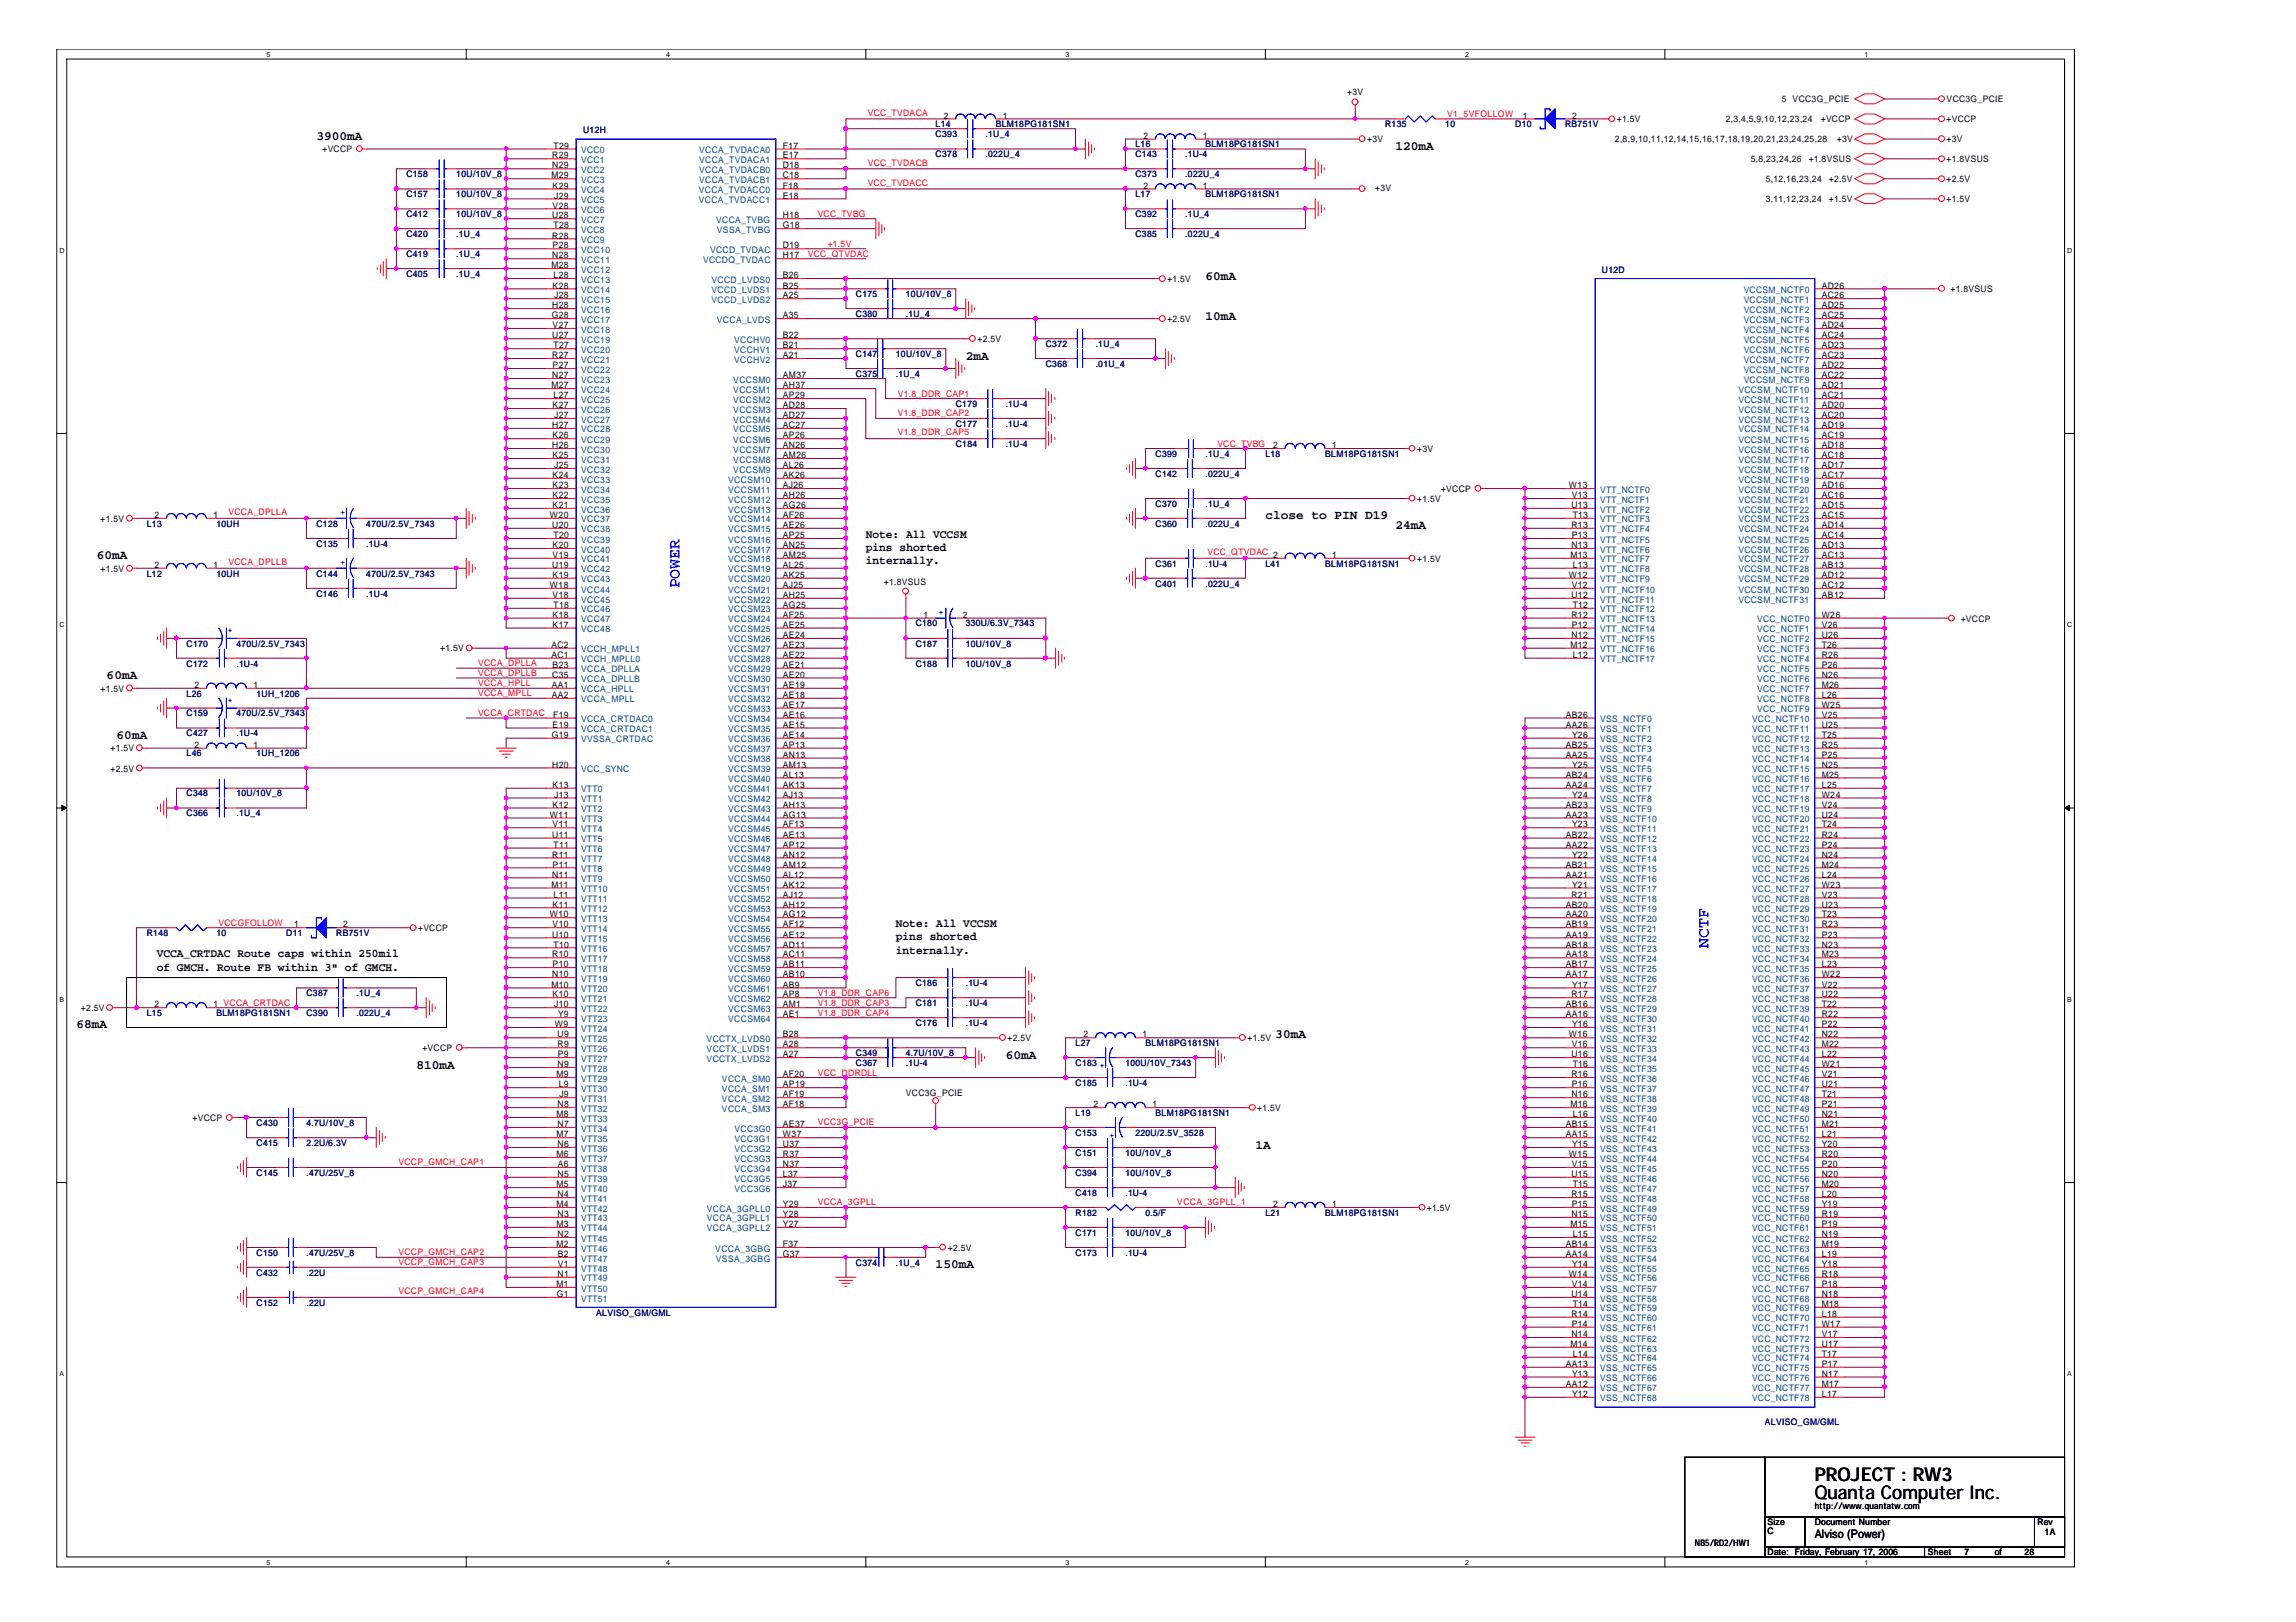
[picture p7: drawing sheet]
<svg xmlns="http://www.w3.org/2000/svg" width="297mm" height="210mm" viewBox="0 0 297 210" stroke-linecap="round" stroke-linejoin="round" font-family="sans-serif">
<defs><g id="words">
<g font-size="2.4">
<text x="234.8" y="191.6">PROJECT : RW3</text>
<text x="234.8" y="194">Quanta Computer Inc.</text>
</g>
<g font-size="2" fill="#00f">
<text x="87.9" y="76.1" transform="rotate(-90 87.9 76.1)">POWER</text>
<text x="221" y="122.7" transform="rotate(-90 221 122.7)">NCTF</text>
</g>
<g font-size="1.7">
<text x="40.9" y="18.1">3900mA</text>
<text x="180.5" y="19.4">120mA</text>
<text x="156" y="36.2">60mA</text>
<text x="156" y="41.4">10mA</text>
<text x="124.9" y="46.5">2mA</text>
<text x="163.7" y="67.2">close to PIN D19</text>
<text x="180.5" y="68.5">24mA</text>
<text x="12.5" y="72.4">60mA</text>
<text x="13.8" y="87.9">60mA</text>
<text x="15.1" y="95.6">60mA</text>
<text x="9.9" y="133.1">68mA</text>
<text x="130.1" y="137">60mA</text>
<text x="165" y="134.4">30mA</text>
<text x="53.9" y="138.3">810mA</text>
<text x="162.4" y="148.6">1A</text>
<text x="121" y="164.1">150mA</text>
</g>
<g font-size="1.5">
<text x="112" y="69.6">Note: All VCCSM</text>
<text x="112" y="71.3">pins shorted</text>
<text x="112" y="73">internally.</text>
<text x="20.3" y="123.9">VCCA_CRTDAC Route caps within 250mil</text>
<text x="20.3" y="125.6">of GMCH. Route FB within 3&quot; of GMCH.</text>
<text x="115.9" y="120">Note: All VCCSM</text>
<text x="115.9" y="121.7">pins shorted</text>
<text x="115.9" y="123.4">internally.</text>
<text x="234.8" y="199">Alviso (Power)</text>
</g>
<g font-size="1.2" fill="#000080">
<text x="75.4" y="17.3">U12H</text>
<text x="121" y="16.4">L14</text>
<text x="121" y="17.7">C393</text>
<text x="127.5" y="17.7">.1U_4</text>
<text x="128.8" y="16.4">BLM18PG181SN1</text>
<text x="179.2" y="16.4">R135</text>
<text x="187" y="16.4">10</text>
<text x="196" y="16.4">D10</text>
<text x="202.5" y="16.4">RB751V</text>
<text x="52.6" y="22.9">C158</text>
<text x="59" y="22.9">10U/10V_8</text>
<text x="121" y="20.3">C378</text>
<text x="127.5" y="20.3">.022U_4</text>
<text x="146.9" y="19.1">L16</text>
<text x="146.9" y="20.3">C143</text>
<text x="146.9" y="22.9">C373</text>
<text x="153.3" y="20.3">.1U-4</text>
<text x="153.3" y="22.9">.022U_4</text>
<text x="156" y="19.1">BLM18PG181SN1</text>
<text x="52.6" y="25.5">C157</text>
<text x="52.6" y="28.1">C412</text>
<text x="59" y="25.5">10U/10V_8</text>
<text x="59" y="28.1">10U/10V_8</text>
<text x="146.9" y="25.5">L17</text>
<text x="146.9" y="28.1">C392</text>
<text x="153.3" y="28.1">.1U_4</text>
<text x="156" y="25.5">BLM18PG181SN1</text>
<text x="52.6" y="30.7">C420</text>
<text x="52.6" y="35.8">C405</text>
<text x="52.6" y="33.3">C419</text>
<text x="59" y="30.7">.1U_4</text>
<text x="59" y="35.8">.1U_4</text>
<text x="59" y="33.3">.1U_4</text>
<text x="146.9" y="30.7">C385</text>
<text x="153.3" y="30.7">.022U_4</text>
<text x="207.2" y="35.3">U12D</text>
<text x="110.7" y="41">C380</text>
<text x="110.7" y="38.5">C175</text>
<text x="117.2" y="41">.1U_4</text>
<text x="117.2" y="38.5">10U/10V_8</text>
<text x="110.7" y="46.2">C147</text>
<text x="115.9" y="46.2">10U/10V_8</text>
<text x="135.3" y="47.5">C368</text>
<text x="135.3" y="44.9">C372</text>
<text x="141.7" y="47.5">.01U_4</text>
<text x="141.7" y="44.9">.1U_4</text>
<text x="110.7" y="48.8">C375</text>
<text x="115.9" y="48.8">.1U_4</text>
<text x="123.7" y="52.7">C179</text>
<text x="130.1" y="52.7">.1U-4</text>
<text x="123.7" y="57.8">C184</text>
<text x="123.7" y="55.2">C177</text>
<text x="130.1" y="57.8">.1U-4</text>
<text x="130.1" y="55.2">.1U-4</text>
<text x="149.5" y="59.1">C399</text>
<text x="156" y="59.1">.1U_4</text>
<text x="163.7" y="59.1">L18</text>
<text x="171.4" y="59.1">BLM18PG181SN1</text>
<text x="149.5" y="65.6">C370</text>
<text x="149.5" y="61.7">C142</text>
<text x="156" y="65.6">.1U_4</text>
<text x="156" y="61.7">.022U_4</text>
<text x="19" y="68.2">L13</text>
<text x="28" y="68.2">10UH</text>
<text x="40.9" y="68.2">C128</text>
<text x="40.9" y="70.8">C135</text>
<text x="47.4" y="70.8">.1U-4</text>
<text x="47.4" y="68.2">470U/2.5V_7343</text>
<text x="149.5" y="68.2">C360</text>
<text x="156" y="68.2">.022U_4</text>
<text x="19" y="74.6">L12</text>
<text x="28" y="74.6">10UH</text>
<text x="40.9" y="74.6">C144</text>
<text x="40.9" y="77.2">C146</text>
<text x="47.4" y="77.2">.1U-4</text>
<text x="47.4" y="74.6">470U/2.5V_7343</text>
<text x="149.5" y="73.3">C361</text>
<text x="149.5" y="75.9">C401</text>
<text x="156" y="73.3">.1U-4</text>
<text x="156" y="75.9">.022U_4</text>
<text x="163.7" y="73.3">L41</text>
<text x="171.4" y="73.3">BLM18PG181SN1</text>
<text x="24.1" y="83.7">C170</text>
<text x="30.6" y="83.7">470U/2.5V_7343</text>
<text x="118.5" y="81.1">C180</text>
<text x="118.5" y="83.7">C187</text>
<text x="124.9" y="83.7">10U/10V_8</text>
<text x="124.9" y="81.1">330U/6.3V_7343</text>
<text x="24.1" y="86.3">C172</text>
<text x="30.6" y="86.3">.1U-4</text>
<text x="118.5" y="86.3">C188</text>
<text x="124.9" y="86.3">10U/10V_8</text>
<text x="24.1" y="95.3">C427</text>
<text x="24.1" y="92.7">C159</text>
<text x="24.1" y="90.1">L26</text>
<text x="30.6" y="95.3">.1U-4</text>
<text x="30.6" y="92.7">470U/2.5V_7343</text>
<text x="33.2" y="90.1">1UH_1206</text>
<text x="24.1" y="97.9">L46</text>
<text x="33.2" y="97.9">1UH_1206</text>
<text x="24.1" y="105.6">C366</text>
<text x="24.1" y="103.1">C348</text>
<text x="30.6" y="105.6">.1U_4</text>
<text x="30.6" y="103.1">10U/10V_8</text>
<text x="19" y="121.1">R148</text>
<text x="28" y="121.1">10</text>
<text x="37" y="121.1">D11</text>
<text x="43.5" y="121.1">RB751V</text>
<text x="19" y="131.5">L15</text>
<text x="28" y="131.5">BLM18PG181SN1</text>
<text x="39.6" y="128.9">C387</text>
<text x="39.6" y="131.5">C390</text>
<text x="46.1" y="128.9">.1U_4</text>
<text x="46.1" y="131.5">.022U_4</text>
<text x="118.5" y="127.6">C186</text>
<text x="118.5" y="130.2">C181</text>
<text x="124.9" y="127.6">.1U-4</text>
<text x="124.9" y="130.2">.1U-4</text>
<text x="110.7" y="137.9">C367</text>
<text x="110.7" y="136.7">C349</text>
<text x="117.2" y="137.9">.1U-4</text>
<text x="117.2" y="136.7">4.7U/10V_8</text>
<text x="118.5" y="132.8">C176</text>
<text x="124.9" y="132.8">.1U-4</text>
<text x="139.1" y="137.9">C183</text>
<text x="139.1" y="135.4">L27</text>
<text x="145.6" y="137.9">100U/10V_7343</text>
<text x="148.2" y="135.4">BLM18PG181SN1</text>
<text x="139.1" y="140.5">C185</text>
<text x="145.6" y="140.5">.1U-4</text>
<text x="33.2" y="145.7">C430</text>
<text x="33.2" y="148.3">C415</text>
<text x="39.6" y="148.3">2.2U/6.3V</text>
<text x="39.6" y="145.7">4.7U/10V_8</text>
<text x="139.1" y="147">C153</text>
<text x="139.1" y="144.4">L19</text>
<text x="139.1" y="149.6">C151</text>
<text x="145.6" y="149.6">10U/10V_8</text>
<text x="146.9" y="147">220U/2.5V_3528</text>
<text x="149.5" y="144.4">BLM18PG181SN1</text>
<text x="33.2" y="152.1">C145</text>
<text x="39.6" y="152.1">.47U/25V_8</text>
<text x="139.1" y="152.1">C394</text>
<text x="139.1" y="154.8">C418</text>
<text x="145.6" y="152.1">10U/10V_8</text>
<text x="145.6" y="154.8">.1U-4</text>
<text x="139.1" y="157.3">R182</text>
<text x="139.1" y="159.9">C171</text>
<text x="145.6" y="159.9">10U/10V_8</text>
<text x="148.2" y="157.3">0.5/F</text>
<text x="163.7" y="157.3">L21</text>
<text x="171.4" y="157.3">BLM18PG181SN1</text>
<text x="33.2" y="165.1">C432</text>
<text x="33.2" y="162.5">C150</text>
<text x="39.6" y="165.1">.22U</text>
<text x="39.6" y="162.5">.47U/25V_8</text>
<text x="110.7" y="163.8">C374</text>
<text x="115.9" y="163.8">.1U_4</text>
<text x="139.1" y="162.5">C173</text>
<text x="145.6" y="162.5">.1U-4</text>
<text x="33.2" y="169">C152</text>
<text x="39.6" y="169">.22U</text>
<text x="77.1" y="170.3">ALVISO_GM/GML</text>
<text x="228.3" y="184.5">ALVISO_GM/GML</text>
</g>
<g font-size="1.2" fill="#f00">
<text x="112.3" y="15">VCC_TVDACA</text>
<text x="187.2" y="15.1">V1_5VFOLLOW</text>
<text x="112.3" y="21.5">VCC_TVDACB</text>
<text x="105.8" y="28">VCC_TVBG</text>
<text x="112.3" y="24">VCC_TVDACC</text>
<text x="104.5" y="33.2">VCC_QTVDAC</text>
<text x="107.1" y="31.9">+1.5V</text>
<text x="116.2" y="53.8">V1.8_DDR_CAP2</text>
<text x="116.2" y="51.3">V1.8_DDR_CAP1</text>
<text x="116.2" y="56.3">V1.8_DDR_CAP5</text>
<text x="157.5" y="57.8">VCC_TVBG</text>
<text x="29.5" y="66.7">VCCA_DPLLA</text>
<text x="156.2" y="71.9">VCC_QTVDAC</text>
<text x="29.5" y="73.2">VCCA_DPLLB</text>
<text x="61.8" y="86.2">VCCA_DPLLA</text>
<text x="61.8" y="87.5">VCCA_DPLLB</text>
<text x="61.8" y="88.8">VCCA_HPLL</text>
<text x="61.8" y="90.1">VCCA_MPLL</text>
<text x="61.8" y="92.7">VCCA_CRTDAC</text>
<text x="28.3" y="119.8">VCCGFOLLOW</text>
<text x="105.8" y="131.4">V1.8_DDR_CAP4</text>
<text x="105.8" y="130.2">V1.8_DDR_CAP3</text>
<text x="105.8" y="128.9">V1.8_DDR_CAP6</text>
<text x="105.8" y="139.2">VCC_DDRDLL</text>
<text x="105.8" y="145.6">VCC3G_PCIE</text>
<text x="51.5" y="150.7">VCCP_GMCH_CAP1</text>
<text x="105.8" y="156">VCCA_3GPLL</text>
<text x="152.3" y="155.9">VCCA_3GPLL_1</text>
<text x="51.5" y="167.5">VCCP_GMCH_CAP4</text>
<text x="51.5" y="162.3">VCCP_GMCH_CAP2</text>
<text x="51.5" y="163.6">VCCP_GMCH_CAP3</text>
</g>
<g font-size="1.2">
<text x="122.1" y="15.3">2</text>
<text x="129.7" y="15.3">1</text>
<text x="147.9" y="17.9">2</text>
<text x="155.6" y="17.9">1</text>
<text x="174.3" y="12.3">+3V</text>
<text x="197" y="15.3">1</text>
<text x="203.4" y="15.3">2</text>
<text x="209.2" y="15.8">+1.5V</text>
<text x="223.3" y="15.8">2,3,4,5,9,10,12,23,24</text>
<text x="230.5" y="13.2">5 VCC3G_PCIE</text>
<text x="235.6" y="15.8">+VCCP</text>
<text x="251.8" y="13.2">VCC3G_PCIE</text>
<text x="251.8" y="15.8">+VCCP</text>
<text x="41.7" y="19.7">+VCCP</text>
<text x="71.3" y="23.1">M29</text>
<text x="71.5" y="20.5">R29</text>
<text x="71.5" y="21.8">N29</text>
<text x="71.6" y="19.2">T29</text>
<text x="101.3" y="19.2">F17</text>
<text x="101.3" y="20.5">E17</text>
<text x="101.3" y="21.8">D18</text>
<text x="101.3" y="23.1">C18</text>
<text x="176.9" y="18.4">+3V</text>
<text x="208.9" y="18.4">2,8,9,10,11,12,14,15,16,17,18,19,20,21,23,24,25,28</text>
<text x="226.5" y="21">5,8,23,24,26</text>
<text x="228.4" y="23.6">5,12,16,23,24</text>
<text x="234" y="21">+1.8VSUS</text>
<text x="236.6" y="23.6">+2.5V</text>
<text x="237.6" y="18.4">+3V</text>
<text x="251.8" y="23.6">+2.5V</text>
<text x="251.8" y="21">+1.8VSUS</text>
<text x="251.8" y="18.4">+3V</text>
<text x="71.5" y="28.3">U28</text>
<text x="71.5" y="24.4">K29</text>
<text x="71.5" y="27">V28</text>
<text x="71.6" y="29.5">T28</text>
<text x="71.7" y="25.7">J29</text>
<text x="101.3" y="28.3">H18</text>
<text x="101.3" y="24.4">F18</text>
<text x="101.3" y="25.7">E18</text>
<text x="101.3" y="29.5">G18</text>
<text x="147.9" y="24.4">2</text>
<text x="155.6" y="24.4">1</text>
<text x="177.9" y="24.7">+3V</text>
<text x="228.4" y="26.1">3,11,12,23,24</text>
<text x="236.6" y="26.1">+1.5V</text>
<text x="251.8" y="26.1">+1.5V</text>
<text x="71.3" y="34.7">M28</text>
<text x="71.5" y="30.9">R28</text>
<text x="71.5" y="33.4">N28</text>
<text x="71.5" y="32.2">P28</text>
<text x="101.3" y="33.4">H17</text>
<text x="101.3" y="32.2">D19</text>
<text x="71.4" y="41.2">G28</text>
<text x="71.5" y="39.9">H28</text>
<text x="71.5" y="37.3">K28</text>
<text x="71.6" y="36">L28</text>
<text x="71.7" y="38.6">J28</text>
<text x="101.3" y="36">B26</text>
<text x="101.3" y="37.3">B25</text>
<text x="101.3" y="38.6">A25</text>
<text x="101.3" y="41.2">A35</text>
<text x="151" y="36.5">+1.5V</text>
<text x="151" y="41.7">+2.5V</text>
<text x="235.7" y="37.3">AD26</text>
<text x="235.7" y="38.6">AC26</text>
<text x="235.7" y="39.9">AD25</text>
<text x="235.7" y="41.2">AC25</text>
<text x="252.3" y="37.8">+1.8VSUS</text>
<text x="71.5" y="43.8">U27</text>
<text x="71.5" y="46.4">R27</text>
<text x="71.5" y="42.5">V27</text>
<text x="71.5" y="47.6">P27</text>
<text x="71.6" y="45.1">T27</text>
<text x="101.3" y="43.8">B22</text>
<text x="101.3" y="45.1">B21</text>
<text x="101.3" y="46.4">A21</text>
<text x="126.5" y="44.3">+2.5V</text>
<text x="235.7" y="42.5">AD24</text>
<text x="235.7" y="43.8">AC24</text>
<text x="235.7" y="45.1">AD23</text>
<text x="235.7" y="46.4">AC23</text>
<text x="235.7" y="47.6">AD22</text>
<text x="71.3" y="50.2">M27</text>
<text x="71.5" y="48.9">N27</text>
<text x="71.5" y="52.8">K27</text>
<text x="71.6" y="51.5">L27</text>
<text x="101.3" y="48.9">AM37</text>
<text x="101.3" y="50.2">AH37</text>
<text x="101.3" y="51.5">AP29</text>
<text x="101.3" y="52.8">AD28</text>
<text x="235.7" y="50.2">AD21</text>
<text x="235.7" y="51.5">AC21</text>
<text x="235.7" y="52.8">AD20</text>
<text x="235.7" y="48.9">AC22</text>
<text x="71.5" y="55.4">H27</text>
<text x="71.5" y="58">H26</text>
<text x="71.5" y="56.7">K26</text>
<text x="71.5" y="59.3">K25</text>
<text x="71.7" y="54.1">J27</text>
<text x="101.3" y="54.1">AD27</text>
<text x="101.3" y="55.4">AC27</text>
<text x="101.3" y="56.7">AP26</text>
<text x="101.3" y="58">AN26</text>
<text x="101.3" y="59.3">AM26</text>
<text x="164.7" y="58">2</text>
<text x="172.4" y="58">1</text>
<text x="183.3" y="58.5">+3V</text>
<text x="235.7" y="54.1">AC20</text>
<text x="235.7" y="55.4">AD19</text>
<text x="235.7" y="56.7">AC19</text>
<text x="235.7" y="58">AD18</text>
<text x="235.7" y="59.3">AC18</text>
<text x="71.5" y="61.8">K24</text>
<text x="71.5" y="63.2">K23</text>
<text x="71.5" y="64.5">K22</text>
<text x="71.5" y="65.7">K21</text>
<text x="71.7" y="60.6">J25</text>
<text x="101.3" y="61.8">AK26</text>
<text x="101.3" y="63.2">AJ26</text>
<text x="101.3" y="64.5">AH26</text>
<text x="101.3" y="65.7">AG26</text>
<text x="101.3" y="60.6">AL26</text>
<text x="183.3" y="64.9">+1.5V</text>
<text x="186.4" y="63.6">+VCCP</text>
<text x="203" y="63.2">W13</text>
<text x="203.3" y="65.7">U13</text>
<text x="203.3" y="64.5">V13</text>
<text x="235.7" y="60.6">AD17</text>
<text x="235.7" y="61.8">AC17</text>
<text x="235.7" y="63.2">AD16</text>
<text x="235.7" y="64.5">AC16</text>
<text x="235.7" y="65.7">AD15</text>
<text x="13" y="67.5">+1.5V</text>
<text x="20" y="67">2</text>
<text x="27.6" y="67">1</text>
<text x="71.1" y="67">W20</text>
<text x="71.5" y="68.3">U20</text>
<text x="71.5" y="70.9">K20</text>
<text x="71.6" y="69.6">T20</text>
<text x="101.3" y="67">AF26</text>
<text x="101.3" y="68.3">AE26</text>
<text x="101.3" y="69.6">AP25</text>
<text x="101.3" y="70.9">AN25</text>
<text x="203.3" y="68.3">R13</text>
<text x="203.3" y="70.9">N13</text>
<text x="203.3" y="69.6">P13</text>
<text x="203.5" y="67">T13</text>
<text x="235.7" y="67">AC15</text>
<text x="235.7" y="68.3">AD14</text>
<text x="235.7" y="69.6">AC14</text>
<text x="235.7" y="70.9">AD13</text>
<text x="13" y="74">+1.5V</text>
<text x="20" y="73.5">2</text>
<text x="27.6" y="73.5">1</text>
<text x="71.1" y="76.1">W18</text>
<text x="71.5" y="73.5">U19</text>
<text x="71.5" y="72.2">V19</text>
<text x="71.5" y="74.8">K19</text>
<text x="71.5" y="77.4">V18</text>
<text x="101.3" y="72.2">AM25</text>
<text x="101.3" y="73.5">AL25</text>
<text x="101.3" y="74.8">AK25</text>
<text x="101.3" y="76.1">AJ25</text>
<text x="101.3" y="77.4">AH25</text>
<text x="114.3" y="75.6">+1.8VSUS</text>
<text x="164.7" y="72.2">2</text>
<text x="172.4" y="72.2">1</text>
<text x="183.3" y="72.7">+1.5V</text>
<text x="203" y="74.8">W12</text>
<text x="203.2" y="72.2">M13</text>
<text x="203.3" y="77.4">U12</text>
<text x="203.3" y="76.1">V12</text>
<text x="203.5" y="73.5">L13</text>
<text x="235.7" y="72.2">AC13</text>
<text x="235.7" y="73.5">AB13</text>
<text x="235.7" y="74.8">AD12</text>
<text x="235.7" y="76.1">AC12</text>
<text x="235.7" y="77.4">AB12</text>
<text x="71.3" y="83.8">AC2</text>
<text x="71.5" y="79.9">K18</text>
<text x="71.5" y="81.2">K17</text>
<text x="71.6" y="78.7">T18</text>
<text x="101.3" y="78.7">AG25</text>
<text x="101.3" y="79.9">AF25</text>
<text x="101.3" y="81.2">AE25</text>
<text x="101.3" y="82.6">AE24</text>
<text x="101.3" y="83.8">AE23</text>
<text x="119.5" y="79.9">1</text>
<text x="124.6" y="79.9">2</text>
<text x="203.2" y="83.8">M12</text>
<text x="203.3" y="79.9">R12</text>
<text x="203.3" y="82.6">N12</text>
<text x="203.3" y="81.2">P12</text>
<text x="203.5" y="78.7">T12</text>
<text x="235.7" y="79.9">W26</text>
<text x="235.7" y="81.2">V26</text>
<text x="235.7" y="82.6">U26</text>
<text x="235.7" y="83.8">T26</text>
<text x="253.7" y="80.5">+VCCP</text>
<text x="13" y="89.5">+1.5V</text>
<text x="25.1" y="89">2</text>
<text x="32.8" y="89">1</text>
<text x="57" y="84.3">+1.5V</text>
<text x="71.3" y="85.1">AC1</text>
<text x="71.4" y="89">AA1</text>
<text x="71.5" y="87.7">C35</text>
<text x="71.5" y="86.4">B23</text>
<text x="101.3" y="85.1">AE22</text>
<text x="101.3" y="86.4">AE21</text>
<text x="101.3" y="87.7">AE20</text>
<text x="101.3" y="89">AE19</text>
<text x="203.5" y="85.1">L12</text>
<text x="235.7" y="85.1">R26</text>
<text x="235.7" y="86.4">P26</text>
<text x="235.7" y="87.7">N26</text>
<text x="235.7" y="89">M26</text>
<text x="71.4" y="90.3">AA2</text>
<text x="71.4" y="95.5">G19</text>
<text x="71.5" y="94.2">E19</text>
<text x="71.6" y="92.9">F19</text>
<text x="101.3" y="90.3">AE18</text>
<text x="101.3" y="91.6">AE17</text>
<text x="101.3" y="92.9">AE16</text>
<text x="101.3" y="94.2">AE15</text>
<text x="101.3" y="95.5">AE14</text>
<text x="202.6" y="92.9">AB26</text>
<text x="202.6" y="94.2">AA26</text>
<text x="203.4" y="95.5">Y26</text>
<text x="235.7" y="90.3">L26</text>
<text x="235.7" y="91.6">W25</text>
<text x="235.7" y="92.9">V25</text>
<text x="235.7" y="94.2">U25</text>
<text x="235.7" y="95.5">T25</text>
<text x="14.3" y="97.2">+1.5V</text>
<text x="14.3" y="99.8">+2.5V</text>
<text x="25.1" y="96.8">2</text>
<text x="32.8" y="96.8">1</text>
<text x="71.5" y="99.3">H20</text>
<text x="71.5" y="102">K13</text>
<text x="101.3" y="96.8">AP13</text>
<text x="101.3" y="98.1">AN13</text>
<text x="101.3" y="99.3">AM13</text>
<text x="101.3" y="100.6">AL13</text>
<text x="101.3" y="102">AK13</text>
<text x="202.6" y="96.8">AB25</text>
<text x="202.6" y="98.1">AA25</text>
<text x="202.6" y="100.6">AB24</text>
<text x="202.6" y="102">AA24</text>
<text x="203.4" y="99.3">Y25</text>
<text x="235.7" y="96.8">R25</text>
<text x="235.7" y="98.1">P25</text>
<text x="235.7" y="99.3">N25</text>
<text x="235.7" y="100.6">M25</text>
<text x="235.7" y="102">L25</text>
<text x="71.1" y="105.8">W11</text>
<text x="71.5" y="104.5">K12</text>
<text x="71.5" y="107.1">V11</text>
<text x="71.7" y="103.2">J13</text>
<text x="101.3" y="103.2">AJ13</text>
<text x="101.3" y="104.5">AH13</text>
<text x="101.3" y="105.8">AG13</text>
<text x="101.3" y="107.1">AF13</text>
<text x="202.6" y="104.5">AB23</text>
<text x="202.6" y="105.8">AA23</text>
<text x="203.4" y="103.2">Y24</text>
<text x="203.4" y="107.1">Y23</text>
<text x="235.7" y="103.2">W24</text>
<text x="235.7" y="104.5">V24</text>
<text x="235.7" y="105.8">U24</text>
<text x="235.7" y="107.1">T24</text>
<text x="71.5" y="108.4">U11</text>
<text x="71.5" y="111">R11</text>
<text x="71.5" y="113.6">N11</text>
<text x="71.5" y="112.3">P11</text>
<text x="71.6" y="109.7">T11</text>
<text x="101.3" y="108.4">AE13</text>
<text x="101.3" y="109.7">AP12</text>
<text x="101.3" y="111">AN12</text>
<text x="101.3" y="112.3">AM12</text>
<text x="101.3" y="113.6">AL12</text>
<text x="202.6" y="108.4">AB22</text>
<text x="202.6" y="109.7">AA22</text>
<text x="202.6" y="112.3">AB21</text>
<text x="202.6" y="113.6">AA21</text>
<text x="203.4" y="111">Y22</text>
<text x="235.7" y="108.4">R24</text>
<text x="235.7" y="109.7">P24</text>
<text x="235.7" y="111">N24</text>
<text x="235.7" y="112.3">M24</text>
<text x="235.7" y="113.6">L24</text>
<text x="71.1" y="118.7">W10</text>
<text x="71.3" y="114.9">M11</text>
<text x="71.5" y="117.5">K11</text>
<text x="71.6" y="116.2">L11</text>
<text x="101.3" y="114.9">AK12</text>
<text x="101.3" y="116.2">AJ12</text>
<text x="101.3" y="117.5">AH12</text>
<text x="101.3" y="118.7">AG12</text>
<text x="202.6" y="117.5">AB20</text>
<text x="202.6" y="118.7">AA20</text>
<text x="203.3" y="116.2">R21</text>
<text x="203.4" y="114.9">Y21</text>
<text x="235.7" y="114.9">W23</text>
<text x="235.7" y="116.2">V23</text>
<text x="235.7" y="117.5">U23</text>
<text x="235.7" y="118.7">T23</text>
<text x="38.1" y="120">1</text>
<text x="44.4" y="120">2</text>
<text x="54.1" y="120.5">+VCCP</text>
<text x="71.5" y="121.3">U10</text>
<text x="71.5" y="123.9">R10</text>
<text x="71.5" y="120">V10</text>
<text x="71.5" y="125.2">P10</text>
<text x="71.6" y="122.6">T10</text>
<text x="101.3" y="120">AF12</text>
<text x="101.3" y="121.3">AE12</text>
<text x="101.3" y="122.6">AD11</text>
<text x="101.3" y="123.9">AC11</text>
<text x="101.3" y="125.2">AB11</text>
<text x="202.6" y="120">AB19</text>
<text x="202.6" y="121.3">AA19</text>
<text x="202.6" y="122.6">AB18</text>
<text x="202.6" y="123.9">AA18</text>
<text x="202.6" y="125.2">AB17</text>
<text x="235.7" y="120">R23</text>
<text x="235.7" y="121.3">P23</text>
<text x="235.7" y="122.6">N23</text>
<text x="235.7" y="123.9">M23</text>
<text x="235.7" y="125.2">L23</text>
<text x="10.5" y="130.8">+2.5V</text>
<text x="20" y="130.4">2</text>
<text x="27.6" y="130.4">1 VCCA_CRTDAC</text>
<text x="71.3" y="127.8">M10</text>
<text x="71.5" y="126.5">N10</text>
<text x="71.5" y="129.1">K10</text>
<text x="71.7" y="130.4">J10</text>
<text x="72.2" y="131.7">Y9</text>
<text x="101.3" y="126.5">AB10</text>
<text x="101.3" y="127.8">AB9</text>
<text x="101.3" y="129.1">AP8</text>
<text x="101.3" y="130.4">AM1</text>
<text x="101.3" y="131.7">AE1</text>
<text x="202.6" y="126.5">AA17</text>
<text x="202.6" y="130.4">AB16</text>
<text x="202.6" y="131.7">AA16</text>
<text x="203.3" y="129.1">R17</text>
<text x="203.4" y="127.8">Y17</text>
<text x="235.7" y="126.5">W22</text>
<text x="235.7" y="127.8">V22</text>
<text x="235.7" y="129.1">U22</text>
<text x="235.7" y="130.4">T22</text>
<text x="235.7" y="131.7">R22</text>
<text x="54.6" y="136">+VCCP</text>
<text x="71.8" y="132.9">W9</text>
<text x="72.1" y="134.3">U9</text>
<text x="72.1" y="135.6">R9</text>
<text x="72.2" y="136.8">P9</text>
<text x="101.3" y="134.3">B28</text>
<text x="101.3" y="135.6">A28</text>
<text x="101.3" y="136.8">A27</text>
<text x="130.4" y="134.7">+2.5V</text>
<text x="140.2" y="134.3">2</text>
<text x="147.8" y="134.3">1</text>
<text x="161.4" y="134.7">+1.5V</text>
<text x="203" y="134.3">W16</text>
<text x="203.3" y="136.8">U16</text>
<text x="203.3" y="135.6">V16</text>
<text x="203.4" y="132.9">Y16</text>
<text x="235.7" y="132.9">P22</text>
<text x="235.7" y="134.3">N22</text>
<text x="235.7" y="135.6">M22</text>
<text x="235.7" y="136.8">L22</text>
<text x="72" y="139.4">M9</text>
<text x="72.1" y="138.1">N9</text>
<text x="72.1" y="143.3">N8</text>
<text x="72.3" y="140.7">L9</text>
<text x="72.4" y="142">J9</text>
<text x="101.3" y="139.4">AF20</text>
<text x="101.3" y="140.7">AP19</text>
<text x="101.3" y="142">AF19</text>
<text x="101.3" y="143.3">AF18</text>
<text x="117.2" y="141.8">VCC3G_PCIE</text>
<text x="141.5" y="143.3">2</text>
<text x="149.1" y="143.3">1</text>
<text x="162.7" y="143.7">+1.5V</text>
<text x="203.2" y="143.3">M16</text>
<text x="203.3" y="139.4">R16</text>
<text x="203.3" y="142">N16</text>
<text x="203.3" y="140.7">P16</text>
<text x="203.5" y="138.1">T16</text>
<text x="235.7" y="138.1">W21</text>
<text x="235.7" y="139.4">V21</text>
<text x="235.7" y="140.7">U21</text>
<text x="235.7" y="142">T21</text>
<text x="235.7" y="143.3">P21</text>
<text x="24.9" y="145.1">+VCCP</text>
<text x="72" y="144.6">M8</text>
<text x="72" y="147.2">M7</text>
<text x="72" y="149.8">M6</text>
<text x="72.1" y="145.9">N7</text>
<text x="72.1" y="148.5">N6</text>
<text x="101.3" y="145.9">AE37</text>
<text x="101.3" y="147.2">W37</text>
<text x="101.3" y="148.5">U37</text>
<text x="101.3" y="149.8">R37</text>
<text x="202.6" y="145.9">AB15</text>
<text x="202.6" y="147.2">AA15</text>
<text x="203" y="149.8">W15</text>
<text x="203.4" y="148.5">Y15</text>
<text x="203.5" y="144.6">L16</text>
<text x="235.7" y="144.6">N21</text>
<text x="235.7" y="145.9">M21</text>
<text x="235.7" y="147.2">L21</text>
<text x="235.7" y="148.5">Y20</text>
<text x="235.7" y="149.8">R20</text>
<text x="72" y="153.6">M5</text>
<text x="72.1" y="152.3">N5</text>
<text x="72.1" y="154.9">N4</text>
<text x="72.2" y="151">A6</text>
<text x="101.3" y="151">N37</text>
<text x="101.3" y="152.3">L37</text>
<text x="101.3" y="153.6">J37</text>
<text x="203.3" y="152.3">U15</text>
<text x="203.3" y="154.9">R15</text>
<text x="203.3" y="151">V15</text>
<text x="203.5" y="153.6">T15</text>
<text x="235.7" y="151">P20</text>
<text x="235.7" y="152.3">N20</text>
<text x="235.7" y="153.6">M20</text>
<text x="235.7" y="154.9">L20</text>
<text x="72" y="156.2">M4</text>
<text x="72" y="158.8">M3</text>
<text x="72" y="161.4">M2</text>
<text x="72.1" y="157.5">N3</text>
<text x="72.1" y="160.1">N2</text>
<text x="101.3" y="161.4">F37</text>
<text x="101.3" y="156.2">Y29</text>
<text x="101.3" y="157.5">Y28</text>
<text x="101.3" y="158.8">Y27</text>
<text x="122.6" y="161.8">+2.5V</text>
<text x="164.7" y="156.2">2</text>
<text x="172.4" y="156.2">1</text>
<text x="184.6" y="156.7">+1.5V</text>
<text x="202.6" y="161.4">AB14</text>
<text x="203.2" y="158.8">M15</text>
<text x="203.3" y="157.5">N15</text>
<text x="203.3" y="156.2">P15</text>
<text x="203.5" y="160.1">L15</text>
<text x="235.7" y="156.2">Y19</text>
<text x="235.7" y="157.5">R19</text>
<text x="235.7" y="158.8">P19</text>
<text x="235.7" y="160.1">N19</text>
<text x="235.7" y="161.4">M19</text>
<text x="72" y="166.6">M1</text>
<text x="72" y="167.9">G1</text>
<text x="72.1" y="165.2">N1</text>
<text x="72.2" y="162.7">B2</text>
<text x="72.2" y="164">V1</text>
<text x="101.3" y="162.7">G37</text>
<text x="202.6" y="162.7">AA14</text>
<text x="203" y="165.2">W14</text>
<text x="203.3" y="167.9">U14</text>
<text x="203.3" y="166.6">V14</text>
<text x="203.4" y="164">Y14</text>
<text x="235.7" y="162.7">L19</text>
<text x="235.7" y="164">Y18</text>
<text x="235.7" y="165.2">R18</text>
<text x="235.7" y="166.6">P18</text>
<text x="235.7" y="167.9">N18</text>
<text x="203.3" y="170.4">R14</text>
<text x="203.3" y="173">N14</text>
<text x="203.3" y="171.7">P14</text>
<text x="203.5" y="169.1">T14</text>
<text x="235.7" y="169.1">M18</text>
<text x="235.7" y="170.4">L18</text>
<text x="235.7" y="171.7">W17</text>
<text x="235.7" y="173">V17</text>
<text x="202.6" y="176.9">AA13</text>
<text x="202.6" y="179.5">AA12</text>
<text x="203.2" y="174.3">M14</text>
<text x="203.4" y="178.2">Y13</text>
<text x="203.5" y="175.6">L14</text>
<text x="235.7" y="174.3">U17</text>
<text x="235.7" y="175.6">T17</text>
<text x="235.7" y="176.9">P17</text>
<text x="235.7" y="178.2">N17</text>
<text x="235.7" y="179.5">M17</text>
<text x="203.4" y="180.8">Y12</text>
<text x="235.7" y="180.8">L17</text>
<text x="228.7" y="197.4">Size</text>
<text x="234.8" y="195.3">http://www.quantatw.com</text>
<text x="234.8" y="197.4">Document Number</text>
<text x="263.6" y="197.4">Rev</text>
<text x="219.3" y="200.1">NB5/RD2/HW1</text>
<text x="228.7" y="201.3">Date: Friday, February 17, 2006</text>
<text x="228.7" y="198.5">C</text>
<text x="249.4" y="201.3">Sheet</text>
<text x="254.2" y="201.3">7</text>
<text x="258.1" y="201.3">of</text>
<text x="261.9" y="201.3">28</text>
<text x="264.5" y="198.7">1A</text>
</g>
<g font-size="1.2" fill="#004080">
<text x="75.2" y="19.8">VCC0</text>
<text x="75.2" y="21.1">VCC1</text>
<text x="75.2" y="22.4">VCC2</text>
<text x="75.2" y="23.7">VCC3</text>
<text x="90.5" y="19.8">VCCA_TVDACA0</text>
<text x="90.5" y="21.1">VCCA_TVDACA1</text>
<text x="90.5" y="22.4">VCCA_TVDACB0</text>
<text x="90.5" y="23.7">VCCA_TVDACB1</text>
<text x="75.2" y="25">VCC4</text>
<text x="75.2" y="26.3">VCC5</text>
<text x="75.2" y="27.6">VCC6</text>
<text x="75.2" y="28.9">VCC7</text>
<text x="90.4" y="25">VCCA_TVDACC0</text>
<text x="90.4" y="26.3">VCCA_TVDACC1</text>
<text x="92.7" y="28.9">VCCA_TVBG</text>
<text x="75.2" y="30.1">VCC8</text>
<text x="75.2" y="31.5">VCC9</text>
<text x="75.2" y="32.7">VCC10</text>
<text x="75.2" y="34">VCC11</text>
<text x="75.2" y="35.3">VCC12</text>
<text x="91" y="34">VCCDQ_TVDAC</text>
<text x="91.9" y="32.7">VCCD_TVDAC</text>
<text x="92.7" y="30.1">VSSA_TVBG</text>
<text x="75.2" y="36.6">VCC13</text>
<text x="75.2" y="37.9">VCC14</text>
<text x="75.2" y="39.2">VCC15</text>
<text x="75.2" y="40.5">VCC16</text>
<text x="75.2" y="41.8">VCC17</text>
<text x="92.1" y="36.6">VCCD_LVDS0</text>
<text x="92.1" y="37.9">VCCD_LVDS1</text>
<text x="92.1" y="39.2">VCCD_LVDS2</text>
<text x="92.7" y="41.8">VCCA_LVDS</text>
<text x="225.6" y="37.9">VCCSM_NCTF0</text>
<text x="225.6" y="39.2">VCCSM_NCTF1</text>
<text x="225.6" y="40.5">VCCSM_NCTF2</text>
<text x="225.6" y="41.8">VCCSM_NCTF3</text>
<text x="75.2" y="43.1">VCC18</text>
<text x="75.2" y="44.4">VCC19</text>
<text x="75.2" y="45.7">VCC20</text>
<text x="75.2" y="46.9">VCC21</text>
<text x="95" y="44.4">VCCHV0</text>
<text x="95" y="45.7">VCCHV1</text>
<text x="95" y="46.9">VCCHV2</text>
<text x="225.6" y="43.1">VCCSM_NCTF4</text>
<text x="225.6" y="44.4">VCCSM_NCTF5</text>
<text x="225.6" y="45.7">VCCSM_NCTF6</text>
<text x="225.6" y="46.9">VCCSM_NCTF7</text>
<text x="75.2" y="48.2">VCC22</text>
<text x="75.2" y="49.5">VCC23</text>
<text x="75.2" y="50.8">VCC24</text>
<text x="75.2" y="52.1">VCC25</text>
<text x="75.2" y="53.4">VCC26</text>
<text x="94.9" y="49.5">VCCSM0</text>
<text x="94.9" y="50.8">VCCSM1</text>
<text x="94.9" y="52.1">VCCSM2</text>
<text x="94.9" y="53.4">VCCSM3</text>
<text x="224.9" y="50.8">VCCSM_NCTF10</text>
<text x="224.9" y="52.1">VCCSM_NCTF11</text>
<text x="224.9" y="53.4">VCCSM_NCTF12</text>
<text x="225.6" y="48.2">VCCSM_NCTF8</text>
<text x="225.6" y="49.5">VCCSM_NCTF9</text>
<text x="75.2" y="54.7">VCC27</text>
<text x="75.2" y="56">VCC28</text>
<text x="75.2" y="57.3">VCC29</text>
<text x="75.2" y="58.6">VCC30</text>
<text x="75.2" y="59.9">VCC31</text>
<text x="94.9" y="54.7">VCCSM4</text>
<text x="94.9" y="56">VCCSM5</text>
<text x="94.9" y="57.3">VCCSM6</text>
<text x="94.9" y="58.6">VCCSM7</text>
<text x="94.9" y="59.9">VCCSM8</text>
<text x="224.9" y="54.7">VCCSM_NCTF13</text>
<text x="224.9" y="56">VCCSM_NCTF14</text>
<text x="224.9" y="57.3">VCCSM_NCTF15</text>
<text x="224.9" y="58.6">VCCSM_NCTF16</text>
<text x="224.9" y="59.9">VCCSM_NCTF17</text>
<text x="75.2" y="61.2">VCC32</text>
<text x="75.2" y="62.4">VCC33</text>
<text x="75.2" y="63.8">VCC34</text>
<text x="75.2" y="65">VCC35</text>
<text x="94.2" y="62.4">VCCSM10</text>
<text x="94.2" y="63.8">VCCSM11</text>
<text x="94.2" y="65">VCCSM12</text>
<text x="94.9" y="61.2">VCCSM9</text>
<text x="207" y="63.8">VTT_NCTF0</text>
<text x="207" y="65">VTT_NCTF1</text>
<text x="224.9" y="61.2">VCCSM_NCTF18</text>
<text x="224.9" y="62.4">VCCSM_NCTF19</text>
<text x="224.9" y="63.8">VCCSM_NCTF20</text>
<text x="224.9" y="65">VCCSM_NCTF21</text>
<text x="75.2" y="66.3">VCC36</text>
<text x="75.2" y="67.6">VCC37</text>
<text x="75.2" y="68.9">VCC38</text>
<text x="75.2" y="70.2">VCC39</text>
<text x="75.2" y="71.5">VCC40</text>
<text x="94.2" y="66.3">VCCSM13</text>
<text x="94.2" y="67.6">VCCSM14</text>
<text x="94.2" y="68.9">VCCSM15</text>
<text x="94.2" y="70.2">VCCSM16</text>
<text x="94.2" y="71.5">VCCSM17</text>
<text x="207" y="66.3">VTT_NCTF2</text>
<text x="207" y="67.6">VTT_NCTF3</text>
<text x="207" y="68.9">VTT_NCTF4</text>
<text x="207" y="70.2">VTT_NCTF5</text>
<text x="207" y="71.5">VTT_NCTF6</text>
<text x="224.9" y="66.3">VCCSM_NCTF22</text>
<text x="224.9" y="67.6">VCCSM_NCTF23</text>
<text x="224.9" y="68.9">VCCSM_NCTF24</text>
<text x="224.9" y="70.2">VCCSM_NCTF25</text>
<text x="224.9" y="71.5">VCCSM_NCTF26</text>
<text x="75.2" y="72.8">VCC41</text>
<text x="75.2" y="74.1">VCC42</text>
<text x="75.2" y="75.4">VCC43</text>
<text x="75.2" y="76.7">VCC44</text>
<text x="75.2" y="78">VCC45</text>
<text x="94.2" y="72.8">VCCSM18</text>
<text x="94.2" y="74.1">VCCSM19</text>
<text x="94.2" y="75.4">VCCSM20</text>
<text x="94.2" y="76.7">VCCSM21</text>
<text x="94.2" y="78">VCCSM22</text>
<text x="207" y="72.8">VTT_NCTF7</text>
<text x="207" y="74.1">VTT_NCTF8</text>
<text x="207" y="75.4">VTT_NCTF9</text>
<text x="207" y="76.7">VTT_NCTF10</text>
<text x="207" y="78">VTT_NCTF11</text>
<text x="224.9" y="72.8">VCCSM_NCTF27</text>
<text x="224.9" y="74.1">VCCSM_NCTF28</text>
<text x="224.9" y="75.4">VCCSM_NCTF29</text>
<text x="224.9" y="76.7">VCCSM_NCTF30</text>
<text x="224.9" y="78">VCCSM_NCTF31</text>
<text x="75.2" y="79.2">VCC46</text>
<text x="75.2" y="80.5">VCC47</text>
<text x="75.2" y="81.8">VCC48</text>
<text x="94.2" y="79.2">VCCSM23</text>
<text x="94.2" y="80.5">VCCSM24</text>
<text x="94.2" y="81.8">VCCSM25</text>
<text x="94.2" y="83.1">VCCSM26</text>
<text x="207" y="79.2">VTT_NCTF12</text>
<text x="207" y="80.5">VTT_NCTF13</text>
<text x="207" y="81.8">VTT_NCTF14</text>
<text x="207" y="83.1">VTT_NCTF15</text>
<text x="227.3" y="80.5">VCC_NCTF0</text>
<text x="227.3" y="81.8">VCC_NCTF1</text>
<text x="227.3" y="83.1">VCC_NCTF2</text>
<text x="75.2" y="85.7">VCCH_MPLL0</text>
<text x="75.2" y="84.4">VCCH_MPLL1</text>
<text x="75.2" y="88.3">VCCA_DPLLB</text>
<text x="75.2" y="87">VCCA_DPLLA</text>
<text x="75.2" y="89.6">VCCA_HPLL</text>
<text x="94.2" y="84.4">VCCSM27</text>
<text x="94.2" y="85.7">VCCSM28</text>
<text x="94.2" y="87">VCCSM29</text>
<text x="94.2" y="88.3">VCCSM30</text>
<text x="94.2" y="89.6">VCCSM31</text>
<text x="207" y="84.4">VTT_NCTF16</text>
<text x="207" y="85.7">VTT_NCTF17</text>
<text x="227.3" y="84.4">VCC_NCTF3</text>
<text x="227.3" y="85.7">VCC_NCTF4</text>
<text x="227.3" y="87">VCC_NCTF5</text>
<text x="227.3" y="88.3">VCC_NCTF6</text>
<text x="227.3" y="89.6">VCC_NCTF7</text>
<text x="75.2" y="90.9">VCCA_MPLL</text>
<text x="75.2" y="93.5">VCCA_CRTDAC0</text>
<text x="75.2" y="94.7">VCCA_CRTDAC1</text>
<text x="94.2" y="90.9">VCCSM32</text>
<text x="94.2" y="92.2">VCCSM33</text>
<text x="94.2" y="93.5">VCCSM34</text>
<text x="94.2" y="94.7">VCCSM35</text>
<text x="207" y="93.5">VSS_NCTF0</text>
<text x="207" y="94.7">VSS_NCTF1</text>
<text x="226.7" y="93.5">VCC_NCTF10</text>
<text x="226.7" y="94.7">VCC_NCTF11</text>
<text x="227.3" y="90.9">VCC_NCTF8</text>
<text x="227.3" y="92.2">VCC_NCTF9</text>
<text x="75.2" y="96.1">VVSSA_CRTDAC</text>
<text x="75.2" y="99.9">VCC_SYNC</text>
<text x="94.2" y="96.1">VCCSM36</text>
<text x="94.2" y="97.3">VCCSM37</text>
<text x="94.2" y="98.6">VCCSM38</text>
<text x="94.2" y="99.9">VCCSM39</text>
<text x="94.2" y="101.2">VCCSM40</text>
<text x="207" y="96.1">VSS_NCTF2</text>
<text x="207" y="97.3">VSS_NCTF3</text>
<text x="207" y="98.6">VSS_NCTF4</text>
<text x="207" y="99.9">VSS_NCTF5</text>
<text x="207" y="101.2">VSS_NCTF6</text>
<text x="226.7" y="96.1">VCC_NCTF12</text>
<text x="226.7" y="97.3">VCC_NCTF13</text>
<text x="226.7" y="98.6">VCC_NCTF14</text>
<text x="226.7" y="99.9">VCC_NCTF15</text>
<text x="226.7" y="101.2">VCC_NCTF16</text>
<text x="75.2" y="102.5">VTT0</text>
<text x="75.2" y="103.8">VTT1</text>
<text x="75.2" y="105.1">VTT2</text>
<text x="75.2" y="106.4">VTT3</text>
<text x="75.2" y="107.7">VTT4</text>
<text x="94.2" y="102.5">VCCSM41</text>
<text x="94.2" y="103.8">VCCSM42</text>
<text x="94.2" y="105.1">VCCSM43</text>
<text x="94.2" y="106.4">VCCSM44</text>
<text x="94.2" y="107.7">VCCSM45</text>
<text x="207" y="102.5">VSS_NCTF7</text>
<text x="207" y="103.8">VSS_NCTF8</text>
<text x="207" y="105.1">VSS_NCTF9</text>
<text x="207" y="106.4">VSS_NCTF10</text>
<text x="207" y="107.7">VSS_NCTF11</text>
<text x="226.7" y="102.5">VCC_NCTF17</text>
<text x="226.7" y="103.8">VCC_NCTF18</text>
<text x="226.7" y="105.1">VCC_NCTF19</text>
<text x="226.7" y="106.4">VCC_NCTF20</text>
<text x="226.7" y="107.7">VCC_NCTF21</text>
<text x="75.2" y="109">VTT5</text>
<text x="75.2" y="110.3">VTT6</text>
<text x="75.2" y="111.6">VTT7</text>
<text x="75.2" y="112.8">VTT8</text>
<text x="94.2" y="109">VCCSM46</text>
<text x="94.2" y="110.3">VCCSM47</text>
<text x="94.2" y="111.6">VCCSM48</text>
<text x="94.2" y="112.8">VCCSM49</text>
<text x="207" y="109">VSS_NCTF12</text>
<text x="207" y="110.3">VSS_NCTF13</text>
<text x="207" y="111.6">VSS_NCTF14</text>
<text x="207" y="112.8">VSS_NCTF15</text>
<text x="226.7" y="109">VCC_NCTF22</text>
<text x="226.7" y="110.3">VCC_NCTF23</text>
<text x="226.7" y="111.6">VCC_NCTF24</text>
<text x="226.7" y="112.8">VCC_NCTF25</text>
<text x="75.2" y="114.1">VTT9</text>
<text x="75.2" y="115.5">VTT10</text>
<text x="75.2" y="116.7">VTT11</text>
<text x="75.2" y="118">VTT12</text>
<text x="75.2" y="119.3">VTT13</text>
<text x="94.2" y="114.1">VCCSM50</text>
<text x="94.2" y="115.5">VCCSM51</text>
<text x="94.2" y="116.7">VCCSM52</text>
<text x="94.2" y="118">VCCSM53</text>
<text x="94.2" y="119.3">VCCSM54</text>
<text x="207" y="114.1">VSS_NCTF16</text>
<text x="207" y="115.5">VSS_NCTF17</text>
<text x="207" y="116.7">VSS_NCTF18</text>
<text x="207" y="118">VSS_NCTF19</text>
<text x="207" y="119.3">VSS_NCTF20</text>
<text x="226.7" y="114.1">VCC_NCTF26</text>
<text x="226.7" y="115.5">VCC_NCTF27</text>
<text x="226.7" y="116.7">VCC_NCTF28</text>
<text x="226.7" y="118">VCC_NCTF29</text>
<text x="226.7" y="119.3">VCC_NCTF30</text>
<text x="75.2" y="120.6">VTT14</text>
<text x="75.2" y="121.9">VTT15</text>
<text x="75.2" y="123.2">VTT16</text>
<text x="75.2" y="124.5">VTT17</text>
<text x="75.2" y="125.8">VTT18</text>
<text x="94.2" y="120.6">VCCSM55</text>
<text x="94.2" y="121.9">VCCSM56</text>
<text x="94.2" y="123.2">VCCSM57</text>
<text x="94.2" y="124.5">VCCSM58</text>
<text x="94.2" y="125.8">VCCSM59</text>
<text x="207" y="120.6">VSS_NCTF21</text>
<text x="207" y="121.9">VSS_NCTF22</text>
<text x="207" y="123.2">VSS_NCTF23</text>
<text x="207" y="124.5">VSS_NCTF24</text>
<text x="207" y="125.8">VSS_NCTF25</text>
<text x="226.7" y="120.6">VCC_NCTF31</text>
<text x="226.7" y="121.9">VCC_NCTF32</text>
<text x="226.7" y="123.2">VCC_NCTF33</text>
<text x="226.7" y="124.5">VCC_NCTF34</text>
<text x="226.7" y="125.8">VCC_NCTF35</text>
<text x="75.2" y="127.1">VTT19</text>
<text x="75.2" y="128.4">VTT20</text>
<text x="75.2" y="129.7">VTT21</text>
<text x="75.2" y="130.9">VTT22</text>
<text x="94.2" y="127.1">VCCSM60</text>
<text x="94.2" y="128.4">VCCSM61</text>
<text x="94.2" y="129.7">VCCSM62</text>
<text x="94.2" y="130.9">VCCSM63</text>
<text x="207" y="127.1">VSS_NCTF26</text>
<text x="207" y="128.4">VSS_NCTF27</text>
<text x="207" y="129.7">VSS_NCTF28</text>
<text x="207" y="130.9">VSS_NCTF29</text>
<text x="226.7" y="127.1">VCC_NCTF36</text>
<text x="226.7" y="128.4">VCC_NCTF37</text>
<text x="226.7" y="129.7">VCC_NCTF38</text>
<text x="226.7" y="130.9">VCC_NCTF39</text>
<text x="75.2" y="132.2">VTT23</text>
<text x="75.2" y="133.5">VTT24</text>
<text x="75.2" y="134.8">VTT25</text>
<text x="75.2" y="136.1">VTT26</text>
<text x="75.2" y="137.4">VTT27</text>
<text x="91.4" y="134.8">VCCTX_LVDS0</text>
<text x="91.4" y="136.1">VCCTX_LVDS1</text>
<text x="91.4" y="137.4">VCCTX_LVDS2</text>
<text x="94.2" y="132.2">VCCSM64</text>
<text x="207" y="132.2">VSS_NCTF30</text>
<text x="207" y="133.5">VSS_NCTF31</text>
<text x="207" y="134.8">VSS_NCTF32</text>
<text x="207" y="136.1">VSS_NCTF33</text>
<text x="207" y="137.4">VSS_NCTF34</text>
<text x="226.7" y="132.2">VCC_NCTF40</text>
<text x="226.7" y="133.5">VCC_NCTF41</text>
<text x="226.7" y="134.8">VCC_NCTF42</text>
<text x="226.7" y="136.1">VCC_NCTF43</text>
<text x="226.7" y="137.4">VCC_NCTF44</text>
<text x="75.2" y="138.7">VTT28</text>
<text x="75.2" y="140">VTT29</text>
<text x="75.2" y="141.3">VTT30</text>
<text x="75.2" y="142.6">VTT31</text>
<text x="75.2" y="143.9">VTT32</text>
<text x="93.4" y="140">VCCA_SM0</text>
<text x="93.4" y="141.3">VCCA_SM1</text>
<text x="93.4" y="142.6">VCCA_SM2</text>
<text x="93.4" y="143.9">VCCA_SM3</text>
<text x="207" y="138.7">VSS_NCTF35</text>
<text x="207" y="140">VSS_NCTF36</text>
<text x="207" y="141.3">VSS_NCTF37</text>
<text x="207" y="142.6">VSS_NCTF38</text>
<text x="207" y="143.9">VSS_NCTF39</text>
<text x="226.7" y="138.7">VCC_NCTF45</text>
<text x="226.7" y="140">VCC_NCTF46</text>
<text x="226.7" y="141.3">VCC_NCTF47</text>
<text x="226.7" y="142.6">VCC_NCTF48</text>
<text x="226.7" y="143.9">VCC_NCTF49</text>
<text x="75.2" y="145.2">VTT33</text>
<text x="75.2" y="146.4">VTT34</text>
<text x="75.2" y="147.8">VTT35</text>
<text x="75.2" y="149.1">VTT36</text>
<text x="95" y="146.4">VCC3G0</text>
<text x="95" y="147.8">VCC3G1</text>
<text x="95" y="149.1">VCC3G2</text>
<text x="207" y="145.2">VSS_NCTF40</text>
<text x="207" y="146.4">VSS_NCTF41</text>
<text x="207" y="147.8">VSS_NCTF42</text>
<text x="207" y="149.1">VSS_NCTF43</text>
<text x="226.7" y="145.2">VCC_NCTF50</text>
<text x="226.7" y="146.4">VCC_NCTF51</text>
<text x="226.7" y="147.8">VCC_NCTF52</text>
<text x="226.7" y="149.1">VCC_NCTF53</text>
<text x="75.2" y="150.3">VTT37</text>
<text x="75.2" y="151.6">VTT38</text>
<text x="75.2" y="152.9">VTT39</text>
<text x="75.2" y="154.2">VTT40</text>
<text x="75.2" y="155.5">VTT41</text>
<text x="95" y="150.3">VCC3G3</text>
<text x="95" y="151.6">VCC3G4</text>
<text x="95" y="152.9">VCC3G5</text>
<text x="95" y="154.2">VCC3G6</text>
<text x="207" y="150.3">VSS_NCTF44</text>
<text x="207" y="151.6">VSS_NCTF45</text>
<text x="207" y="152.9">VSS_NCTF46</text>
<text x="207" y="154.2">VSS_NCTF47</text>
<text x="207" y="155.5">VSS_NCTF48</text>
<text x="226.7" y="150.3">VCC_NCTF54</text>
<text x="226.7" y="151.6">VCC_NCTF55</text>
<text x="226.7" y="152.9">VCC_NCTF56</text>
<text x="226.7" y="154.2">VCC_NCTF57</text>
<text x="226.7" y="155.5">VCC_NCTF58</text>
<text x="75.2" y="156.8">VTT42</text>
<text x="75.2" y="158.1">VTT43</text>
<text x="75.2" y="159.4">VTT44</text>
<text x="75.2" y="160.7">VTT45</text>
<text x="75.2" y="162">VTT46</text>
<text x="91.5" y="156.8">VCCA_3GPLL0</text>
<text x="91.5" y="158.1">VCCA_3GPLL1</text>
<text x="91.5" y="159.4">VCCA_3GPLL2</text>
<text x="92.5" y="162">VCCA_3GBG</text>
<text x="207" y="156.8">VSS_NCTF49</text>
<text x="207" y="158.1">VSS_NCTF50</text>
<text x="207" y="159.4">VSS_NCTF51</text>
<text x="207" y="160.7">VSS_NCTF52</text>
<text x="207" y="162">VSS_NCTF53</text>
<text x="226.7" y="156.8">VCC_NCTF59</text>
<text x="226.7" y="158.1">VCC_NCTF60</text>
<text x="226.7" y="159.4">VCC_NCTF61</text>
<text x="226.7" y="160.7">VCC_NCTF62</text>
<text x="226.7" y="162">VCC_NCTF63</text>
<text x="75.2" y="163.3">VTT47</text>
<text x="75.2" y="164.5">VTT48</text>
<text x="75.2" y="165.8">VTT49</text>
<text x="75.2" y="167.2">VTT50</text>
<text x="92.6" y="163.3">VSSA_3GBG</text>
<text x="207" y="163.3">VSS_NCTF54</text>
<text x="207" y="164.5">VSS_NCTF55</text>
<text x="207" y="165.8">VSS_NCTF56</text>
<text x="207" y="167.2">VSS_NCTF57</text>
<text x="226.7" y="163.3">VCC_NCTF64</text>
<text x="226.7" y="164.5">VCC_NCTF65</text>
<text x="226.7" y="165.8">VCC_NCTF66</text>
<text x="226.7" y="167.2">VCC_NCTF67</text>
<text x="75.2" y="168.4">VTT51</text>
<text x="207" y="168.4">VSS_NCTF58</text>
<text x="207" y="169.7">VSS_NCTF59</text>
<text x="207" y="171">VSS_NCTF60</text>
<text x="207" y="172.3">VSS_NCTF61</text>
<text x="207" y="173.6">VSS_NCTF62</text>
<text x="226.7" y="168.4">VCC_NCTF68</text>
<text x="226.7" y="169.7">VCC_NCTF69</text>
<text x="226.7" y="171">VCC_NCTF70</text>
<text x="226.7" y="172.3">VCC_NCTF71</text>
<text x="226.7" y="173.6">VCC_NCTF72</text>
<text x="207" y="174.9">VSS_NCTF63</text>
<text x="207" y="176.2">VSS_NCTF64</text>
<text x="207" y="177.5">VSS_NCTF65</text>
<text x="207" y="178.8">VSS_NCTF66</text>
<text x="226.7" y="174.9">VCC_NCTF73</text>
<text x="226.7" y="176.2">VCC_NCTF74</text>
<text x="226.7" y="177.5">VCC_NCTF75</text>
<text x="226.7" y="178.8">VCC_NCTF76</text>
<text x="207" y="180.1">VSS_NCTF67</text>
<text x="207" y="181.4">VSS_NCTF68</text>
<text x="226.7" y="180.1">VCC_NCTF77</text>
<text x="226.7" y="181.4">VCC_NCTF78</text>
</g>
<g font-size="1.2" fill="#00f">
<text x="44.7" y="66.7" transform="rotate(-90 44.7 66.7)">+</text>
<text x="44.7" y="73.2" transform="rotate(-90 44.7 73.2)">+</text>
<text x="29.5" y="81.3" transform="rotate(90 29.5 81.3)">+</text>
<text x="122" y="79.6" transform="rotate(-90 122 79.6)">+</text>
<text x="29.5" y="90.4" transform="rotate(90 29.5 90.4)">+</text>
<text x="142.9" y="138.2" transform="rotate(-90 142.9 138.2)">+</text>
<text x="144.2" y="147.2" transform="rotate(-90 144.2 147.2)">+</text>
</g>
<g font-size=".9">
<text x="34.5" y="7.3">5</text>
<text x="86.2" y="7.3">4</text>
<text x="137.9" y="7.3">3</text>
<text x="189.5" y="7.3">2</text>
<text x="241.2" y="7.3">1</text>
<text x="7.7" y="32.7">D</text>
<text x="267.4" y="32.7">D</text>
<text x="7.7" y="81.2">C</text>
<text x="267.4" y="81.2">C</text>
<text x="7.7" y="129.6">B</text>
<text x="267.4" y="129.6">B</text>
<text x="7.7" y="178.1">A</text>
<text x="267.4" y="178.1">A</text>
<text x="34.5" y="202.5">5</text>
<text x="86.2" y="202.5">4</text>
<text x="137.9" y="202.5">3</text>
<text x="189.5" y="202.5">2</text>
<text x="241.2" y="202.5">1</text>
</g>
</g></defs>
<g fill="none" stroke="#000" stroke-width=".13">
<path d="M7.3 6.3h261.1v196.5h-261.1zM8.6 7.6h258.5v193.9h-258.5zM60.3 6.3v1.3M112 6.3v1.3M163.7 6.3v1.3M215.4 6.3v1.3M7.3 56.1h1.3M267.1 56.1h1.3M7.3 104.6h1.3M267.1 104.6h1.3M16.4 126.5h41.4v6.5h-41.4zM7.3 153h1.3"/>
<path d="M267.1 153h1.3M218 188.6h10.3v12.9h-10.3zM228.3 188.6h38.8v7.7h-38.8zM228.3 196.3h5.2v3.9h-5.2zM233.5 196.3h33.6v3.9h-3.9v-3.9h3.9v3.9h-33.6zM60.3 201.5v1.3M112 201.5v1.3M163.7 201.5v1.3M215.4 201.5v1.3M228.3 200.2h20.7v1.3h-20.7zM249 200.2h18.1v1.3h-18.1z"/>
</g>
<g fill="#000" stroke="#000" stroke-width=".13">
<path d="M8 104.2l.6 .4-.6 .3z" fill-rule="evenodd"/>
<path d="M267.1 104.6l.6-.4v.7z" fill-rule="evenodd"/>
</g>
<g fill="none" stroke="#800040" stroke-width=".13">
<path d="M47.4 19.3h23.3M65.5 19.3v3.8M104.3 19.3h19.4M109.4 16.7h14.3M122.4 15.4h-13v5.2h-5.1M127.5 19.3h12.9M127.5 16.7h11.6v2.6M130.1 15.4h50.4M145.6 19.3h3.9M148.2 18h-2.6v3.8M153.3 19.3h15.6v2.5M156 18h19.3"/>
<path d="M175.3 14.1v1.3M187 15.4h10.3M203.7 15.4h3.9M243.8 12.8h6.5M243.8 15.4h6.5M243.8 18h6.5M50 34.8h5.1M51.3 27h3.8M51.3 29.6h3.8M51.3 32.2h3.8M51.3 24.4h3.8M55.1 21.8h-3.8v13"/>
<path d="M59 24.4h6.5v56.9h5.2M59 21.8h11.7M59 27h11.7M59 29.6h11.7M59 32.2h11.7M59 34.8h11.7M65.5 23.1v1.3h5.2M65.5 20.6h5.2M65.5 23.1h5.2M65.5 25.7h5.2M65.5 28.3h5.2M65.5 30.9h5.2"/>
<path d="M65.5 33.5h5.2M65.5 36h5.2M65.5 37.4h5.2M65.5 38.7h5.2M65.5 39.9h5.2M104.3 21.8h45.2M104.3 28.3h9M104.3 29.6h9M104.3 32.2h7.7M104.3 33.5h7.7M104.3 36h45.2M104.3 37.4h9"/>
<path d="M104.3 38.7h5.1M104.3 24.4h43.9M109.4 21.8v1.3h-5.1M109.4 24.4v1.3h-5.1M109.4 36v3.9h3.9M117.2 37.4h6.5v2.5M117.2 39.9h7.7M145.6 27h3.9M145.6 24.4v5.2h3.9M153.3 21.8h16.9M153.3 27h16.9M156 24.4h19.3"/>
<path d="M168.9 27v2.6h-15.6M238.7 37.4h11.6M238.7 38.7h5.1M238.7 39.9h5.1M243.8 37.4v40h-5.1M243.8 20.6h6.5M243.8 23.1h6.5M243.8 25.7h6.5M65.5 56.8h5.2M65.5 41.2h5.2M65.5 42.5h5.2M65.5 43.8h5.2"/>
<path d="M65.5 45.1h5.2M65.5 46.4h5.2M65.5 47.7h5.2M65.5 49h5.2M65.5 50.3h5.2M65.5 51.6h5.2M65.5 52.9h5.2M65.5 54.1h5.2M65.5 55.4h5.2M65.5 58h5.2M65.5 59.3h5.2M104.3 50.3h9v3.8h12.9"/>
<path d="M104.3 51.6h7.7v5.2h14.2M104.3 52.9h5.1v74.9h-5.1M104.3 56.8h5.1M104.3 41.2h45.2M104.3 43.8h20.6M104.3 45.1h7.7M104.3 46.4h5.1M104.3 49h10.3v2.6h11.6M104.3 54.1h5.1M104.3 55.4h5.1M104.3 58h5.1M104.3 59.3h5.1"/>
<path d="M109.4 43.8v3.9h2.6M115.9 45.1h6.5v2.6M115.9 47.7h7.8M130.1 56.8h5.2M130.1 51.6h5.2M130.1 54.1h5.2M134 43.8h3.9M134 41.2v5.2h3.9M141.7 43.8h7.8v2.6M141.7 46.4h9.1M152.1 58h-3.9v2.6M156 58h9"/>
<path d="M161.1 58v2.6h-5.1M172.7 58h9.1M238.7 56.8h5.1M238.7 41.2h5.1M238.7 42.5h5.1M238.7 43.8h5.1M238.7 45.1h5.1M238.7 46.4h5.1M238.7 47.7h5.1M238.7 49h5.1M238.7 50.3h5.1M238.7 51.6h5.1"/>
<path d="M238.7 52.9h5.1M238.7 54.1h5.1M238.7 55.4h5.1M238.7 58h5.1M238.7 59.3h5.1M17.6 73.5h2.7M17.6 67.1h2.7M28 73.5h14.2M28 67.1h14.2M39.6 67.1v2.6h3.9M39.6 73.5v2.6h3.9M47.4 73.5h12.9"/>
<path d="M47.4 67.1h12.9M59 67.1v2.6h-11.6M59 73.5v2.6h-11.6M65.5 64.5h5.2M65.5 78.7h5.2M65.5 73.5h5.2M65.5 77.4h5.2M65.5 60.6h5.2M65.5 61.9h5.2M65.5 63.2h5.2M65.5 65.8h5.2M65.5 67.1h5.2"/>
<path d="M65.5 68.4h5.2M65.5 69.7h5.2M65.5 71h5.2M65.5 72.2h5.2M65.5 74.8h5.2M65.5 76.1h5.2M65.5 80h5.2M104.3 64.5h5.1M104.3 78.7h5.1M104.3 73.5h5.1M104.3 77.4h5.1M104.3 60.6h5.1"/>
<path d="M104.3 61.9h5.1M104.3 63.2h5.1M104.3 65.8h5.1M104.3 67.1h5.1M104.3 68.4h5.1M104.3 69.7h5.1M104.3 71h5.1M104.3 72.2h5.1M104.3 74.8h5.1M104.3 76.1h5.1M104.3 80h15.5M117.2 77.4v7.8h3.8"/>
<path d="M124.9 80h10.4v5.2M146.9 60.6h5.2M146.9 67.1h5.2M146.9 74.8h5.2M152.1 64.5h-3.9v2.6M152.1 72.2h-3.9v2.6M156 64.5h25.8M156 72.2h9M161.1 64.5v2.6h-5.1M161.1 72.2v2.6h-5.1M172.7 72.2h9.1M192.1 63.2h10.4"/>
<path d="M197.3 63.2v1.3h5.2M197.3 78.7h5.2M197.3 73.5h5.2M197.3 77.4h5.2M197.3 65.8h5.2M197.3 67.1h5.2M197.3 68.4h5.2M197.3 69.7h5.2M197.3 71h5.2M197.3 72.2h5.2M197.3 74.8h5.2M197.3 76.1h5.2"/>
<path d="M197.3 80h5.2M197.3 64.5v20.7h5.2M238.7 64.5h5.1M238.7 73.5h5.1M238.7 60.6h5.1M238.7 61.9h5.1M238.7 63.2h5.1M238.7 65.8h5.1M238.7 67.1h5.1M238.7 68.4h5.1M238.7 69.7h5.1M238.7 71h5.1"/>
<path d="M238.7 72.2h5.1M238.7 74.8h5.1M238.7 76.1h5.1M238.7 80h12.9M243.8 80v100.8h-5.1M17.6 89.1h7.8M19 99.4h51.7M19 96.8h6.4M21.5 91.6h5.2M21.5 82.6h5.2M22.8 82.6v2.6h3.9M22.8 91.6v2.6h3.9"/>
<path d="M30.6 85.2h9M30.6 94.2h9M31.9 82.6h7.7v2.6M31.9 91.6h7.7M33.2 89.1h37.5M39.6 99.4v5.2h-9M39.6 85.2v3.9M59 86.5h11.7M59 87.7h11.7M60.3 92.9h10.4M61.6 83.9h3.9v1.3h5.2M65.5 92.9v1.3h5.2"/>
<path d="M65.5 83.9h5.2M70.7 90.4h-31.1v6.4h-6.4M70.7 95.5h-5.2v1.3M104.3 90.4h5.1M104.3 83.9h5.1M104.3 91.6h5.1M104.3 99.4h5.1M104.3 81.3h5.1M104.3 92.9h5.1M104.3 89.1h5.1M104.3 96.8h5.1M104.3 82.6h5.1"/>
<path d="M104.3 85.2h5.1M104.3 86.5h5.1M104.3 87.7h5.1M104.3 94.2h5.1M104.3 95.5h5.1M104.3 98.1h5.1M117.2 82.6h3.8M124.9 82.6h10.4M124.9 85.2h11.7M197.3 83.9h5.2M197.3 99.4h5.2M197.3 81.3h5.2"/>
<path d="M197.3 96.8h5.2M197.3 82.6h5.2M197.3 94.2h5.2M197.3 95.5h5.2M197.3 98.1h5.2M202.5 92.9h-5.2v93.1M238.7 90.4h5.1M238.7 83.9h5.1M238.7 91.6h5.1M238.7 99.4h5.1M238.7 81.3h5.1M238.7 92.9h5.1"/>
<path d="M238.7 89.1h5.1M238.7 96.8h5.1M238.7 82.6h5.1M238.7 85.2h5.1M238.7 86.5h5.1M238.7 87.7h5.1M238.7 94.2h5.1M238.7 95.5h5.1M238.7 98.1h5.1M21.5 104.6h5.2M26.7 102h-3.9v2.6M30.6 102h9"/>
<path d="M65.5 107.1h5.2M65.5 104.6h5.2M65.5 117.5h5.2M65.5 103.3h5.2M65.5 105.9h5.2M65.5 108.5h5.2M65.5 109.7h5.2M65.5 111h5.2M65.5 112.3h5.2M65.5 113.6h5.2M65.5 114.9h5.2M65.5 116.2h5.2"/>
<path d="M65.5 118.8h5.2M70.7 102h-5.2v29.7M104.3 107.1h5.1M104.3 102h5.1M104.3 104.6h5.1M104.3 117.5h5.1M104.3 103.3h5.1M104.3 105.9h5.1M104.3 108.5h5.1M104.3 109.7h5.1M104.3 111h5.1M104.3 112.3h5.1"/>
<path d="M104.3 113.6h5.1M104.3 114.9h5.1M104.3 116.2h5.1M104.3 118.8h5.1M104.3 100.7h5.1M197.3 107.1h5.2M197.3 102h5.2M197.3 104.6h5.2M197.3 117.5h5.2M197.3 103.3h5.2M197.3 105.9h5.2M197.3 108.5h5.2"/>
<path d="M197.3 109.7h5.2M197.3 111h5.2M197.3 112.3h5.2M197.3 113.6h5.2M197.3 114.9h5.2M197.3 116.2h5.2M197.3 118.8h5.2M197.3 100.7h5.2M238.7 107.1h5.1M238.7 102h5.1M238.7 104.6h5.1M238.7 117.5h5.1"/>
<path d="M238.7 103.3h5.1M238.7 105.9h5.1M238.7 108.5h5.1M238.7 109.7h5.1M238.7 111h5.1M238.7 112.3h5.1M238.7 113.6h5.1M238.7 114.9h5.1M238.7 116.2h5.1M238.7 118.8h5.1M238.7 100.7h5.1M15.1 130.4h5.2"/>
<path d="M21.5 120.1h-3.9v10.3M28 120.1h10.4M28 130.4h10.4M42.2 127.8h-3.8v2.6h3.8M44.8 120.1h7.8M46.1 127.8h7.8v2.6M46.1 130.4h9M60.3 135.6h10.4M65.5 131.7v1.3h5.2M65.5 120.1h5.2M65.5 121.4h5.2M65.5 139.4h5.2"/>
<path d="M65.5 133v33.6h5.2M65.5 122.7h5.2M65.5 124h5.2M65.5 125.2h5.2M65.5 126.5h5.2M65.5 127.8h5.2M65.5 129.1h5.2M65.5 130.4h5.2M65.5 131.7h5.2M65.5 134.3h5.2M65.5 136.9h5.2M65.5 138.2h5.2"/>
<path d="M104.3 120.1h5.1M104.3 121.4h5.1M104.3 139.4h37.4M104.3 135.6h9M104.3 122.7h5.1M104.3 124h5.1M104.3 125.2h5.1M104.3 126.5h5.1M104.3 131.7h16.7M104.3 134.3h24.5M104.3 136.9h9M109.4 134.3v2.6"/>
<path d="M109.4 139.4v3.9h-5.1M117.2 135.6h7.7v1.3M117.2 136.9h9M121 129.1h-3.8v1.3h-12.9M121 126.5h-5.1v2.6h-11.6M124.9 126.5h7.8M124.9 129.1h7.8M124.9 131.7h7.8M137.9 136.9h2.5M140.4 134.3h-2.5v5.1M145.6 136.9h11.6M148.2 134.3h11.6"/>
<path d="M154.7 136.9v2.5h-9.1M197.3 120.1h5.2M197.3 121.4h5.2M197.3 139.4h5.2M197.3 135.6h5.2M197.3 122.7h5.2M197.3 124h5.2M197.3 125.2h5.2M197.3 126.5h5.2M197.3 127.8h5.2M197.3 129.1h5.2M197.3 130.4h5.2"/>
<path d="M197.3 131.7h5.2M197.3 134.3h5.2M197.3 136.9h5.2M197.3 138.2h5.2M197.3 133h5.2M238.7 120.1h5.1M238.7 121.4h5.1M238.7 139.4h5.1M238.7 135.6h5.1M238.7 122.7h5.1M238.7 124h5.1M238.7 125.2h5.1"/>
<path d="M238.7 126.5h5.1M238.7 127.8h5.1M238.7 129.1h5.1M238.7 130.4h5.1M238.7 131.7h5.1M238.7 134.3h5.1M238.7 136.9h5.1M238.7 138.2h5.1M238.7 133h5.1M30.6 144.6h5.1M31.9 151.1h3.8M31.9 144.6v2.6h3.8"/>
<path d="M39.6 151.1h31.1M39.6 144.6h7.8v2.6M39.6 147.2h9.1M65.5 142h5.2M65.5 140.8h5.2M65.5 143.3h5.2M65.5 158.8h5.2M65.5 144.6h5.2M65.5 145.9h5.2M65.5 147.2h5.2M65.5 148.5h5.2M65.5 149.8h5.2"/>
<path d="M65.5 152.4h5.2M65.5 153.7h5.2M65.5 155h5.2M65.5 156.3h5.2M65.5 157.5h5.2M104.3 151.1h5.1M104.3 142h5.1M104.3 140.8h5.1M104.3 145.9h37.4M104.3 147.2h5.1M104.3 148.5h5.1M104.3 149.8h5.1"/>
<path d="M104.3 152.4h5.1M104.3 156.3h37.4M104.3 157.5h5.1M109.4 145.9v7.8h-5.1M109.4 156.3v2.5h-5.1M121 143.3v2.6M137.9 151.1h3.8M137.9 158.8h3.8M137.9 148.5h3.8M137.9 156.3v5.1h3.8M141.7 143.3h-3.8v10.4h3.8M145.6 151.1h11.6"/>
<path d="M145.6 158.8h10.4M145.6 148.5h11.6M145.6 153.7h14.2M146.9 145.9h10.3v7.8M148.2 156.3h16.8M149.5 143.3h11.6M153.3 158.8v2.6h-7.7M172.7 156.3h10.4M197.3 151.1h5.2M197.3 142h5.2M197.3 140.8h5.2M197.3 143.3h5.2"/>
<path d="M197.3 158.8h5.2M197.3 144.6h5.2M197.3 145.9h5.2M197.3 147.2h5.2M197.3 148.5h5.2M197.3 149.8h5.2M197.3 152.4h5.2M197.3 153.7h5.2M197.3 155h5.2M197.3 156.3h5.2M197.3 157.5h5.2M238.7 151.1h5.1"/>
<path d="M238.7 142h5.1M238.7 140.8h5.1M238.7 143.3h5.1M238.7 158.8h5.1M238.7 144.6h5.1M238.7 145.9h5.1M238.7 147.2h5.1M238.7 148.5h5.1M238.7 149.8h5.1M238.7 152.4h5.1M238.7 153.7h5.1M238.7 155h5.1"/>
<path d="M238.7 156.3h5.1M238.7 157.5h5.1M31.9 161.4h3.8M31.9 164h3.8M31.9 167.9h3.8M39.6 161.4h9.1v1.3h22M39.6 164h31.1M39.6 167.9h31.1M65.5 160.1h5.2M65.5 161.4h5.2M65.5 165.3h5.2M104.3 161.4h16.7"/>
<path d="M104.3 162.7h7.7M109.4 162.7v2.6M119.8 161.4v1.3h-3.9M197.3 160.1h5.2M197.3 161.4h5.2M197.3 165.3h5.2M197.3 166.6h5.2M197.3 164h5.2M197.3 167.9h5.2M197.3 162.7h5.2M197.3 169.2h5.2M197.3 170.5h5.2"/>
<path d="M197.3 171.7h5.2M197.3 173.1h5.2M197.3 174.3h5.2M197.3 175.6h5.2M197.3 176.9h5.2M197.3 178.2h5.2M197.3 179.5h5.2M238.7 160.1h5.1M238.7 161.4h5.1M238.7 165.3h5.1M238.7 166.6h5.1M238.7 164h5.1"/>
<path d="M238.7 167.9h5.1M238.7 162.7h5.1M238.7 169.2h5.1M238.7 170.5h5.1M238.7 171.7h5.1M238.7 173.1h5.1M238.7 174.3h5.1M238.7 175.6h5.1M238.7 176.9h5.1M238.7 178.2h5.1M238.7 179.5h5.1M197.3 180.8h5.2"/>
</g>
<g fill="#f0f" stroke="#f0f" stroke-width=".13">
<path d="M109.2 57.9h.4v.1v.2h-.3l-.1-.2z" fill-rule="evenodd"/>
<path d="M109.2 64.3h.4v.2v.1l-.2 .1-.2-.1z" fill-rule="evenodd"/>
<path d="M109.2 73.3h.4v.2v.2h-.3l-.1-.2z" fill-rule="evenodd"/>
<path d="M109.2 66.9h.4v.1v.2l-.3 .1-.1-.3z" fill-rule="evenodd"/>
<path d="M109.3 69.4h.3v.2v.2l-.2 .1a.26 .26 0 0 1-.2-.2 .26 .26 0 0 1 .1-.3z" fill-rule="evenodd"/>
<path d="M109.3 81.1h.3v.2v.2h-.2a.26 .26 0 0 1-.2-.2 .26 .26 0 0 1 .1-.2z" fill-rule="evenodd"/>
<path d="M109.2 83.7h.4v.1v.2l-.3 .1-.1-.3z" fill-rule="evenodd"/>
<path d="M109.2 95.3h.4v.2v.2h-.3l-.1-.2z" fill-rule="evenodd"/>
<path d="M109.2 92.7h.4v.2v.2h-.3l-.1-.2z" fill-rule="evenodd"/>
<path d="M109.2 107l.2-.1h.2v.2v.2l-.2 .1a.26 .26 0 0 1-.2-.4z" fill-rule="evenodd"/>
<path d="M109.2 99.2h.4v.1v.2l-.3 .1-.1-.3z" fill-rule="evenodd"/>
<path d="M109.3 101.7l.3 .1v.2v.1l-.2 .1-.2-.1v-.1z" fill-rule="evenodd"/>
<path d="M109.2 109.6h.4v.1v.2h-.2h-.2z" fill-rule="evenodd"/>
<path d="M109.2 112.1h.4v.2v.1l-.3 .1-.1-.2z" fill-rule="evenodd"/>
<path d="M109.2 104.4h.4v.1v.2h-.3l-.1-.2z" fill-rule="evenodd"/>
<path d="M109.2 121.2h.4v.1v.2h-.3l-.1-.2z" fill-rule="evenodd"/>
<path d="M109.3 114.6l.3 .1v.2v.1l-.2 .1a.26 .26 0 0 1-.2-.2 .26 .26 0 0 1 .1-.3z" fill-rule="evenodd"/>
<path d="M109.2 139.3l.2-.1 .2 .1v.1v.2l-.2 .1-.2-.1z" fill-rule="evenodd"/>
<path d="M109.2 141.9h.4v.1v.2h-.3l-.1-.2z" fill-rule="evenodd"/>
<path d="M65.3 104.4h.3l.1 .1-.1 .2-.2 .1-.1-.1z" fill-rule="evenodd"/>
<path d="M65.3 103.1h.3l.1 .1-.1 .2-.2 .1-.1-.1z" fill-rule="evenodd"/>
<path d="M65.3 104.4h.3l.1 .1-.1 .2-.2 .1-.1-.1z" fill-rule="evenodd"/>
<path d="M65.3 109.6h.3l.1 .1-.1 .2h-.2h-.1z" fill-rule="evenodd"/>
<path d="M65.3 110.8h.3l.1 .2-.1 .2h-.2h-.1z" fill-rule="evenodd"/>
<path d="M65.3 117.3h.3l.1 .2-.1 .1-.2 .1-.1-.1z" fill-rule="evenodd"/>
<path d="M65.3 119.9l.1-.1 .3 .1-.1 .3-.2 .1-.1-.1z" fill-rule="evenodd"/>
<path d="M65.3 121.2h.3l.1 .1-.1 .2-.2 .1-.1-.1z" fill-rule="evenodd"/>
<path d="M65.3 113.4l.1-.1 .3 .2-.1 .3h-.2h-.1z" fill-rule="evenodd"/>
<path d="M65.3 121.2h.3l.1 .1-.1 .2-.2 .1-.1-.1z" fill-rule="evenodd"/>
<path d="M65.3 123.8h.3l.1 .1-.1 .2-.2 .1-.1-.1z" fill-rule="evenodd"/>
<path d="M65.3 126.3h.1l.3 .1-.1 .3-.2 .1-.1-.1z" fill-rule="evenodd"/>
<path d="M65.3 127.6h.1l.3 .1-.1 .3h-.2h-.1z" fill-rule="evenodd"/>
<path d="M65.3 130.2h.3l.1 .2-.1 .1-.2 .1-.1-.1z" fill-rule="evenodd"/>
<path d="M65.3 131.5h.3l.1 .2-.1 .1-.2 .1-.1-.1z" fill-rule="evenodd"/>
<path d="M65.3 131.5h.3l.1 .2-.1 .1-.2 .1-.1-.1z" fill-rule="evenodd"/>
<path d="M65.3 138h.3l.1 .1-.1 .2-.2 .1-.1-.1z" fill-rule="evenodd"/>
<path d="M65.3 140.5h.3l.1 .2-.1 .2-.2 .1-.1-.1z" fill-rule="evenodd"/>
<path d="M65.3 141.9h.3l.1 .1-.1 .2-.2 .1-.1-.1z" fill-rule="evenodd"/>
<path d="M65.3 145.7l.1-.1 .3 .2-.1 .3-.2 .1-.1-.1z" fill-rule="evenodd"/>
<path d="M65.3 148.3h.3l.1 .2-.1 .1-.2 .1-.1-.1z" fill-rule="evenodd"/>
<path d="M65.3 149.6h.3l.1 .2-.1 .1-.2 .1-.1-.1z" fill-rule="evenodd"/>
<path d="M65.3 152.2l.1-.1 .3 .1-.1 .3-.2 .1-.1-.1z" fill-rule="evenodd"/>
<path d="M65.3 158.6h.1l.3 .1-.1 .3-.2 .1-.1-.1z" fill-rule="evenodd"/>
<path d="M65.3 161.2h.3l.1 .2-.1 .2h-.2h-.1z" fill-rule="evenodd"/>
<path d="M65.3 165.1l.1-.1 .3 .1-.1 .4h-.2h-.1z" fill-rule="evenodd"/>
<path d="M65.3 19.1h.3l.1 .1-.1 .2-.2 .1-.1-.1z" fill-rule="evenodd"/>
<path d="M65.3 20.4h.3l.1 .1-.1 .2-.2 .1-.1-.1z" fill-rule="evenodd"/>
<path d="M65.3 20.4h.3l.1 .1-.1 .2-.2 .1-.1-.1z" fill-rule="evenodd"/>
<path d="M65.3 21.6h.3l.1 .2-.1 .2-.2 .1-.1-.1z" fill-rule="evenodd"/>
<path d="M65.3 22.9h.1l.3 .1-.1 .3-.2 .1-.1-.1z" fill-rule="evenodd"/>
<path d="M65.3 25.5h.3l.1 .2-.1 .2-.2 .1-.1-.1z" fill-rule="evenodd"/>
<path d="M65.3 26.8h.3l.1 .2-.1 .1-.2 .1-.1-.1z" fill-rule="evenodd"/>
<path d="M65.3 28.1h.3l.1 .2-.1 .1-.2 .1-.1-.1z" fill-rule="evenodd"/>
<path d="M65.3 29.4l.1-.1 .3 .1-.1 .4h-.2h-.1z" fill-rule="evenodd"/>
<path d="M65.3 28.1h.3l.1 .2-.1 .1-.2 .1-.1-.1z" fill-rule="evenodd"/>
<path d="M65.3 34.6h.3l.1 .1-.1 .2-.2 .1-.1-.1z" fill-rule="evenodd"/>
<path d="M65.3 35.9l.1-.1 .3 .1-.1 .3-.2 .1-.1-.1z" fill-rule="evenodd"/>
<path d="M65.3 37.1h.1l.3 .1-.1 .3-.2 .1-.1-.1z" fill-rule="evenodd"/>
<path d="M65.3 38.5h.3l.1 .1-.1 .2-.2 .1-.1-.1z" fill-rule="evenodd"/>
<path d="M65.3 33.3h.3l.1 .1-.1 .2-.2 .1-.1-.1z" fill-rule="evenodd"/>
<path d="M65.3 39.7h.3l.1 .2-.1 .2-.2 .1-.1-.1z" fill-rule="evenodd"/>
<path d="M65.3 30.7l.1-.1 .3 .1-.1 .3-.2 .1-.1-.1z" fill-rule="evenodd"/>
<path d="M65.3 38.5h.3l.1 .1-.1 .2-.2 .1-.1-.1z" fill-rule="evenodd"/>
<path d="M65.3 43.6l.1-.1 .3 .2-.1 .3h-.2h-.1z" fill-rule="evenodd"/>
<path d="M65.3 44.9h.3l.1 .2-.1 .1-.2 .1-.1-.1z" fill-rule="evenodd"/>
<path d="M65.3 47.5h.3l.1 .1-.1 .2-.2 .1-.1-.1z" fill-rule="evenodd"/>
<path d="M65.3 48.8l.1-.1 .3 .1-.1 .3-.2 .1-.1-.1z" fill-rule="evenodd"/>
<path d="M65.3 50.1h.3l.1 .1-.1 .2-.2 .1-.1-.1z" fill-rule="evenodd"/>
<path d="M65.3 42.3h.3l.1 .2-.1 .2-.2 .1-.1-.1z" fill-rule="evenodd"/>
<path d="M65.3 46.2h.3l.1 .2-.1 .1-.2 .1-.1-.1z" fill-rule="evenodd"/>
<path d="M65.3 48.8l.1-.1 .3 .1-.1 .3-.2 .1-.1-.1z" fill-rule="evenodd"/>
<path d="M65.3 51.4h.3l.1 .1-.1 .2-.2 .1-.1-.1z" fill-rule="evenodd"/>
<path d="M65.3 55.2h.1l.3 .1-.1 .3-.2 .1-.1-.1z" fill-rule="evenodd"/>
<path d="M65.3 57.9h.3l.1 .1-.1 .2-.2 .1-.1-.1z" fill-rule="evenodd"/>
<path d="M65.3 59.1h.3l.1 .2-.1 .2h-.2h-.1z" fill-rule="evenodd"/>
<path d="M65.3 60.4h.3l.1 .2-.1 .1-.2 .1-.1-.1z" fill-rule="evenodd"/>
<path d="M65.3 56.5h.1l.3 .1-.1 .3-.2 .1-.1-.1z" fill-rule="evenodd"/>
<path d="M65.3 54h.3l.1 .1-.1 .2-.2 .1-.1-.1z" fill-rule="evenodd"/>
<path d="M65.3 59.1h.3l.1 .2-.1 .2h-.2h-.1z" fill-rule="evenodd"/>
<path d="M65.3 61.7h.3l.1 .2-.1 .2h-.2h-.1z" fill-rule="evenodd"/>
<path d="M65.3 65.6h.3l.1 .1-.1 .2-.2 .1-.1-.1z" fill-rule="evenodd"/>
<path d="M65.3 68.2l.1-.1 .3 .1-.1 .3-.2 .1-.1-.1z" fill-rule="evenodd"/>
<path d="M65.3 69.4h.1l.3 .1-.1 .3-.2 .1-.1-.1z" fill-rule="evenodd"/>
<path d="M65.3 64.3h.3l.1 .2-.1 .1-.2 .1-.1-.1z" fill-rule="evenodd"/>
<path d="M65.3 69.4h.1l.3 .1-.1 .3-.2 .1-.1-.1z" fill-rule="evenodd"/>
<path d="M65.3 70.8h.3l.1 .1-.1 .2-.2 .1-.1-.1z" fill-rule="evenodd"/>
<path d="M65.3 66.9h.3l.1 .1-.1 .2-.2 .1-.1-.1z" fill-rule="evenodd"/>
<path d="M65.3 72.1h.3l.1 .1-.1 .2-.2 .1-.1-.1z" fill-rule="evenodd"/>
<path d="M65.3 75.9h.3l.1 .2-.1 .2h-.2h-.1z" fill-rule="evenodd"/>
<path d="M65.3 78.5h.3l.1 .2-.1 .2h-.2h-.1z" fill-rule="evenodd"/>
<path d="M65.3 79.8h.3l.1 .1-.1 .2-.2 .1-.1-.1z" fill-rule="evenodd"/>
<path d="M65.3 74.6h.1l.3 .1-.1 .3-.2 .1-.1-.1z" fill-rule="evenodd"/>
<path d="M65.3 77.2h.3l.1 .2-.1 .2h-.2h-.1z" fill-rule="evenodd"/>
<path d="M65.3 92.7h.3l.1 .2-.1 .2h-.2h-.1z" fill-rule="evenodd"/>
<path d="M39.5 94h.1l.2 .1v.3h-.2h-.1z" fill-rule="evenodd"/>
<path d="M109.3 134l.3 .1v.2v.1l-.2 .1a.26 .26 0 0 1-.2-.2 .26 .26 0 0 1 .1-.3z" fill-rule="evenodd"/>
<path d="M65.3 108.2h.1l.3 .1-.1 .3-.2 .1-.1-.1z" fill-rule="evenodd"/>
<path d="M65.3 106.9h.1l.3 .1-.1 .3-.2 .1-.1-.1z" fill-rule="evenodd"/>
<path d="M65.3 112.1h.3l.1 .2-.1 .1-.2 .1-.1-.1z" fill-rule="evenodd"/>
<path d="M65.3 118.6h.3l.1 .1-.1 .2-.2 .1-.1-.1z" fill-rule="evenodd"/>
<path d="M65.3 135.4h.3l.1 .2-.1 .1-.2 .1-.1-.1z" fill-rule="evenodd"/>
<path d="M65.3 134.1l.1-.1 .3 .1-.1 .3-.2 .1-.1-.1z" fill-rule="evenodd"/>
<path d="M65.3 136.7h.3l.1 .1-.1 .2-.2 .1-.1-.1z" fill-rule="evenodd"/>
<path d="M65.3 135.4h.3l.1 .2-.1 .1-.2 .1-.1-.1z" fill-rule="evenodd"/>
<path d="M65.3 128.9h.3l.1 .2-.1 .1-.2 .1-.1-.1z" fill-rule="evenodd"/>
<path d="M65.3 125h.3l.1 .2-.1 .2h-.2h-.1z" fill-rule="evenodd"/>
<path d="M65.3 112.1h.3l.1 .2-.1 .1-.2 .1-.1-.1z" fill-rule="evenodd"/>
<path d="M65.3 116h.3l.1 .2-.1 .1-.2 .1-.1-.1z" fill-rule="evenodd"/>
<path d="M65.3 139.3l.1-.1 .3 .1-.1 .3-.2 .1-.1-.1z" fill-rule="evenodd"/>
<path d="M65.3 147l.1-.1 .3 .2-.1 .2-.2 .1-.1-.1z" fill-rule="evenodd"/>
<path d="M65.3 143.1h.3l.1 .2-.1 .2h-.2h-.1z" fill-rule="evenodd"/>
<path d="M65.3 144.4h.3l.1 .2-.1 .1-.2 .1-.1-.1z" fill-rule="evenodd"/>
<path d="M65.3 159.9h.1l.3 .1-.1 .3-.2 .1-.1-.1z" fill-rule="evenodd"/>
<path d="M65.3 153.5l.1-.1 .3 .1-.1 .3-.2 .1-.1-.1z" fill-rule="evenodd"/>
<path d="M65.3 156.1h.3l.1 .1-.1 .2-.2 .1-.1-.1z" fill-rule="evenodd"/>
<path d="M65.3 154.8h.3l.1 .1-.1 .2-.2 .1-.1-.1z" fill-rule="evenodd"/>
<path d="M65.3 157.3h.3l.1 .2-.1 .2-.2 .1-.1-.1z" fill-rule="evenodd"/>
<path d="M31.7 144.4h.3l.1 .2-.1 .1-.1 .1-.2-.1z" fill-rule="evenodd"/>
<path d="M109.3 43.6h.3v.2v.2h-.2a.26 .26 0 0 1-.2-.1 .26 .26 0 0 1 .1-.3z" fill-rule="evenodd"/>
<path d="M109.2 46.2h.4v.2v.1l-.3 .1-.1-.2z" fill-rule="evenodd"/>
<path d="M119.6 161.2h.3l.1 .2-.1 .2h-.2h-.1z" fill-rule="evenodd"/>
<path d="M109.2 156.1h.4v.1v.2h-.3l-.1-.2z" fill-rule="evenodd"/>
<path d="M109.2 157.3h.4v.2v.2h-.3l-.1-.2z" fill-rule="evenodd"/>
<path d="M109.2 157.3h.4v.2v.2h-.3l-.1-.2z" fill-rule="evenodd"/>
<path d="M65.3 52.7h.3l.1 .1-.1 .2-.2 .1-.1-.1z" fill-rule="evenodd"/>
<path d="M65.3 138h.3l.1 .1-.1 .2-.2 .1-.1-.1z" fill-rule="evenodd"/>
<path d="M65.3 55.2h.1l.3 .1-.1 .3-.2 .1-.1-.1z" fill-rule="evenodd"/>
<path d="M65.3 148.3h.3l.1 .2-.1 .1-.2 .1-.1-.1z" fill-rule="evenodd"/>
<path d="M65.3 75.9h.3l.1 .2-.1 .2h-.2h-.1z" fill-rule="evenodd"/>
<path d="M65.3 73.3h.3l.1 .2-.1 .2h-.2h-.1z" fill-rule="evenodd"/>
<path d="M65.3 114.7l.1-.1 .3 .1-.1 .3-.2 .1-.1-.1z" fill-rule="evenodd"/>
<path d="M65.3 65.6h.3l.1 .1-.1 .2-.2 .1-.1-.1z" fill-rule="evenodd"/>
<path d="M65.3 44.9h.3l.1 .2-.1 .1-.2 .1-.1-.1z" fill-rule="evenodd"/>
<path d="M65.3 63l.1-.1 .3 .1-.1 .4h-.2h-.1z" fill-rule="evenodd"/>
<path d="M65.3 127.6h.1l.3 .1-.1 .3h-.2h-.1z" fill-rule="evenodd"/>
<path d="M65.3 144.4h.3l.1 .2-.1 .1-.2 .1-.1-.1z" fill-rule="evenodd"/>
<path d="M65.3 105.7h.3l.1 .1-.1 .2h-.2h-.1z" fill-rule="evenodd"/>
<path d="M65.3 34.6h.3l.1 .1-.1 .2-.2 .1-.1-.1z" fill-rule="evenodd"/>
<path d="M65.3 24.2h.1l.3 .1-.1 .3-.2 .1-.1-.1z" fill-rule="evenodd"/>
<path d="M65.3 132.8h.3l.1 .2-.1 .1-.2 .1-.1-.1z" fill-rule="evenodd"/>
<path d="M65.3 32h.3l.1 .2-.1 .1-.2 .1-.1-.1z" fill-rule="evenodd"/>
<path d="M65.3 41h.3l.1 .2-.1 .2h-.2h-.1z" fill-rule="evenodd"/>
<path d="M65.3 122.5h.3l.1 .1-.1 .2-.2 .1-.1-.1z" fill-rule="evenodd"/>
<path d="M65.3 117.3h.3l.1 .2-.1 .1-.2 .1-.1-.1z" fill-rule="evenodd"/>
<path d="M243.6 59.1h.4v.2v.2h-.3l-.1-.2z" fill-rule="evenodd"/>
<path d="M243.6 73.3h.4v.2v.2h-.3l-.1-.2z" fill-rule="evenodd"/>
<path d="M243.6 79.8h.4v.1v.2l-.3 .1-.1-.3z" fill-rule="evenodd"/>
<path d="M243.7 81.1h.3v.2v.2h-.2a.26 .26 0 0 1-.2-.2 .26 .26 0 0 1 .1-.2z" fill-rule="evenodd"/>
<path d="M243.6 83.7h.4v.1v.2l-.3 .1-.1-.3z" fill-rule="evenodd"/>
<path d="M243.6 85h.4v.1v.2h-.3l-.1-.2z" fill-rule="evenodd"/>
<path d="M243.6 86.3h.4v.1v.2h-.3l-.1-.2z" fill-rule="evenodd"/>
<path d="M243.6 87.6h.4v.1v.2l-.3 .1-.1-.3z" fill-rule="evenodd"/>
<path d="M243.7 88.8h.3v.2v.2l-.2 .1a.26 .26 0 0 1-.2-.2 .26 .26 0 0 1 .1-.3z" fill-rule="evenodd"/>
<path d="M243.6 90.2h.4v.1v.2l-.2 .1-.2-.1z" fill-rule="evenodd"/>
<path d="M243.6 91.5h.4v.1v.2h-.3l-.1-.2z" fill-rule="evenodd"/>
<path d="M243.6 92.7h.4v.2v.2h-.3l-.1-.2z" fill-rule="evenodd"/>
<path d="M243.7 94h.3v.2v.2h-.2h-.2v-.2z" fill-rule="evenodd"/>
<path d="M243.6 95.3h.4v.2v.2h-.3l-.1-.2z" fill-rule="evenodd"/>
<path d="M243.6 104.4h.4v.1v.2h-.3l-.1-.2z" fill-rule="evenodd"/>
<path d="M243.6 97.9h.4v.2v.1l-.2 .1-.2-.1z" fill-rule="evenodd"/>
<path d="M243.6 96.6h.4v.2v.1l-.3 .1-.1-.2z" fill-rule="evenodd"/>
<path d="M243.6 109.6h.4v.1v.2h-.2h-.2z" fill-rule="evenodd"/>
<path d="M243.7 108.2h.3v.2v.2l-.2 .1a.26 .26 0 0 1-.2-.2 .26 .26 0 0 1 .1-.3z" fill-rule="evenodd"/>
<path d="M243.6 105.7h.4v.1v.2h-.2h-.2z" fill-rule="evenodd"/>
<path d="M243.7 100.4l.3 .1v.2v.1l-.2 .1a.26 .26 0 0 1-.2-.2 .26 .26 0 0 1 .1-.3z" fill-rule="evenodd"/>
<path d="M243.6 99.2h.4v.1v.2l-.3 .1-.1-.3z" fill-rule="evenodd"/>
<path d="M243.6 110.8h.4v.2v.2h-.3l-.1-.2z" fill-rule="evenodd"/>
<path d="M243.6 103.1h.4v.1v.2h-.3l-.1-.2z" fill-rule="evenodd"/>
<path d="M243.7 101.7l.3 .1v.2v.1l-.2 .1-.2-.1v-.1z" fill-rule="evenodd"/>
<path d="M243.6 104.4h.4v.1v.2h-.3l-.1-.2z" fill-rule="evenodd"/>
<path d="M243.6 116h.4v.2v.1l-.3 .1-.1-.2z" fill-rule="evenodd"/>
<path d="M243.6 118.6h.4v.1v.2h-.3l-.1-.2z" fill-rule="evenodd"/>
<path d="M243.7 119.8l.3 .1v.2v.1l-.2 .1a.26 .26 0 0 1-.2-.2 .26 .26 0 0 1 .1-.3z" fill-rule="evenodd"/>
<path d="M243.7 134l.3 .1v.2v.1l-.2 .1a.26 .26 0 0 1-.2-.2 .26 .26 0 0 1 .1-.3z" fill-rule="evenodd"/>
<path d="M243.6 135.4h.4v.2v.1l-.2 .1-.2-.1z" fill-rule="evenodd"/>
<path d="M243.6 136.7h.4v.1v.2h-.3l-.1-.2z" fill-rule="evenodd"/>
<path d="M243.6 130.2h.4v.2v.1l-.3 .1-.1-.2z" fill-rule="evenodd"/>
<path d="M243.6 128.9h.4v.2v.1l-.3 .1-.1-.2z" fill-rule="evenodd"/>
<path d="M243.6 112.1h.4v.2v.1l-.3 .1-.1-.2z" fill-rule="evenodd"/>
<path d="M243.6 116h.4v.2v.1l-.3 .1-.1-.2z" fill-rule="evenodd"/>
<path d="M243.7 127.6h.3v.2v.2h-.2h-.2v-.2z" fill-rule="evenodd"/>
<path d="M243.7 126.3h.3v.2v.2l-.2 .1a.26 .26 0 0 1-.2-.2 .26 .26 0 0 1 .1-.3z" fill-rule="evenodd"/>
<path d="M243.6 125h.4v.2v.2h-.3l-.1-.2z" fill-rule="evenodd"/>
<path d="M243.7 139.2l.3 .1v.1v.2l-.2 .1-.2-.1v-.2z" fill-rule="evenodd"/>
<path d="M243.7 113.4h.3v.2v.2h-.2h-.2v-.2z" fill-rule="evenodd"/>
<path d="M243.6 141.9h.4v.1v.2h-.3l-.1-.2z" fill-rule="evenodd"/>
<path d="M243.7 114.6l.3 .1v.2v.1l-.2 .1a.26 .26 0 0 1-.2-.2 .26 .26 0 0 1 .1-.3z" fill-rule="evenodd"/>
<path d="M243.6 123.8h.4v.1v.2h-.3l-.1-.2z" fill-rule="evenodd"/>
<path d="M243.6 122.5h.4v.1v.2h-.3l-.1-.2z" fill-rule="evenodd"/>
<path d="M243.6 117.3h.4v.2v.1l-.2 .1-.2-.1z" fill-rule="evenodd"/>
<path d="M243.7 134l.3 .1v.2v.1l-.2 .1a.26 .26 0 0 1-.2-.2 .26 .26 0 0 1 .1-.3z" fill-rule="evenodd"/>
<path d="M243.6 132.8h.4v.2v.1l-.3 .1-.1-.2z" fill-rule="evenodd"/>
<path d="M243.6 131.5h.4v.2v.1l-.2 .1-.2-.1z" fill-rule="evenodd"/>
<path d="M243.6 143.1h.4v.2v.2h-.2h-.2z" fill-rule="evenodd"/>
<path d="M243.6 144.4h.4v.2v.1l-.3 .1-.1-.2z" fill-rule="evenodd"/>
<path d="M243.7 145.7h.3v.2v.2l-.2 .1a.26 .26 0 0 1-.2-.2 .26 .26 0 0 1 .1-.3z" fill-rule="evenodd"/>
<path d="M243.7 147h.3v.2v.1l-.2 .1-.2-.1v-.1z" fill-rule="evenodd"/>
<path d="M243.6 156.1h.4v.1v.2h-.3l-.1-.2z" fill-rule="evenodd"/>
<path d="M243.7 158.6h.3v.2v.2l-.2 .1-.2-.1v-.2z" fill-rule="evenodd"/>
<path d="M243.7 159.9h.3v.2v.2l-.2 .1a.26 .26 0 0 1-.2-.2 .26 .26 0 0 1 .1-.3z" fill-rule="evenodd"/>
<path d="M243.6 161.2h.4v.2v.2h-.3l-.1-.2z" fill-rule="evenodd"/>
<path d="M243.6 162.5h.4v.2v.1l-.3 .1-.1-.2z" fill-rule="evenodd"/>
<path d="M243.6 166.4h.4v.2v.1l-.3 .1-.1-.2z" fill-rule="evenodd"/>
<path d="M243.6 167.7h.4v.2v.1l-.3 .1-.1-.2z" fill-rule="evenodd"/>
<path d="M243.6 163.8h.4v.2v.1l-.3 .1-.1-.2z" fill-rule="evenodd"/>
<path d="M243.6 157.3h.4v.2v.2h-.3l-.1-.2z" fill-rule="evenodd"/>
<path d="M243.6 169h.4v.1v.2l-.3 .1-.1-.3z" fill-rule="evenodd"/>
<path d="M243.7 152.1l.3 .1v.2v.1l-.2 .1a.26 .26 0 0 1-.2-.2 .26 .26 0 0 1 .1-.3z" fill-rule="evenodd"/>
<path d="M243.6 150.9h.4v.1v.2l-.2 .1-.2-.1z" fill-rule="evenodd"/>
<path d="M243.6 143.1h.4v.2v.2h-.2h-.2z" fill-rule="evenodd"/>
<path d="M243.6 154.8h.4v.1v.2l-.2 .1-.2-.1z" fill-rule="evenodd"/>
<path d="M243.7 172.8h.3v.2v.2l-.2 .1-.2-.1v-.2z" fill-rule="evenodd"/>
<path d="M243.7 171.5l.3 .1v.1v.2l-.2 .1a.26 .26 0 0 1-.2-.2 .26 .26 0 0 1 .1-.3z" fill-rule="evenodd"/>
<path d="M243.7 153.4l.3 .1v.1v.2l-.2 .1a.26 .26 0 0 1-.2-.2 .26 .26 0 0 1 .1-.3z" fill-rule="evenodd"/>
<path d="M243.6 156.1h.4v.1v.2h-.3l-.1-.2z" fill-rule="evenodd"/>
<path d="M243.6 149.6h.4v.2v.1l-.3 .1-.1-.2z" fill-rule="evenodd"/>
<path d="M243.6 166.4h.4v.2v.1l-.3 .1-.1-.2z" fill-rule="evenodd"/>
<path d="M243.6 174.2h.4v.1v.2h-.3l-.1-.2z" fill-rule="evenodd"/>
<path d="M243.6 175.4h.4v.2v.2h-.3l-.1-.2z" fill-rule="evenodd"/>
<path d="M243.6 174.2h.4v.1v.2h-.3l-.1-.2z" fill-rule="evenodd"/>
<path d="M243.6 178h.4v.2v.2h-.3l-.1-.2z" fill-rule="evenodd"/>
<path d="M243.7 179.3h.3v.2v.2h-.2a.26 .26 0 0 1-.2-.1 .26 .26 0 0 1 .1-.3z" fill-rule="evenodd"/>
<path d="M197.1 130.2h.3l.1 .2-.1 .1-.2 .1-.1-.1z" fill-rule="evenodd"/>
<path d="M197.1 63l.1-.1 .3 .1-.1 .4h-.2h-.1z" fill-rule="evenodd"/>
<path d="M197.1 64.3h.3l.1 .2-.1 .1-.2 .1-.1-.1z" fill-rule="evenodd"/>
<path d="M197.1 66.9h.3l.1 .1-.1 .2-.2 .1-.1-.1z" fill-rule="evenodd"/>
<path d="M197.1 73.3h.3l.1 .2-.1 .2h-.2h-.1z" fill-rule="evenodd"/>
<path d="M197.1 70.8h.3l.1 .1-.1 .2-.2 .1-.1-.1z" fill-rule="evenodd"/>
<path d="M197.1 65.6h.3l.1 .1-.1 .2-.2 .1-.1-.1z" fill-rule="evenodd"/>
<path d="M197.1 75.9h.3l.1 .2-.1 .2h-.2h-.1z" fill-rule="evenodd"/>
<path d="M197.1 81.1l.1-.1 .3 .1-.1 .4h-.2h-.1z" fill-rule="evenodd"/>
<path d="M197.1 83.7h.3l.1 .1-.1 .2-.2 .1-.1-.1z" fill-rule="evenodd"/>
<path d="M197.1 77.2h.3l.1 .2-.1 .2h-.2h-.1z" fill-rule="evenodd"/>
<path d="M197.1 74.6h.1l.3 .1-.1 .3-.2 .1-.1-.1z" fill-rule="evenodd"/>
<path d="M197.1 68.2l.1-.1 .3 .1-.1 .3-.2 .1-.1-.1z" fill-rule="evenodd"/>
<path d="M197.1 79.8h.3l.1 .1-.1 .2-.2 .1-.1-.1z" fill-rule="evenodd"/>
<path d="M197.1 72.1h.3l.1 .1-.1 .2-.2 .1-.1-.1z" fill-rule="evenodd"/>
<path d="M197.1 69.4h.1l.3 .1-.1 .3-.2 .1-.1-.1z" fill-rule="evenodd"/>
<path d="M197.1 82.4l.1-.1 .3 .1-.1 .3-.2 .1-.1-.1z" fill-rule="evenodd"/>
<path d="M197.1 78.5h.3l.1 .2-.1 .2h-.2h-.1z" fill-rule="evenodd"/>
<path d="M243.7 37.1h.3v.2v.2l-.2 .1a.26 .26 0 0 1-.2-.2 .26 .26 0 0 1 .1-.3z" fill-rule="evenodd"/>
<path d="M243.6 50.1h.4v.1v.2l-.3 .1-.1-.3z" fill-rule="evenodd"/>
<path d="M243.6 52.7h.4v.1v.2l-.2 .1-.2-.1z" fill-rule="evenodd"/>
<path d="M243.7 63h.3v.2v.2h-.2a.26 .26 0 0 1-.2-.2 .26 .26 0 0 1 .1-.2z" fill-rule="evenodd"/>
<path d="M243.6 65.6h.4v.1v.2l-.3 .1-.1-.3z" fill-rule="evenodd"/>
<path d="M197.1 100.5l.1-.1 .3 .1-.1 .3-.2 .1-.1-.1z" fill-rule="evenodd"/>
<path d="M197.1 147l.1-.1 .3 .2-.1 .2-.2 .1-.1-.1z" fill-rule="evenodd"/>
<path d="M197.1 97.9h.3l.1 .2-.1 .1-.2 .1-.1-.1z" fill-rule="evenodd"/>
<path d="M197.1 134.1l.1-.1 .3 .1-.1 .3-.2 .1-.1-.1z" fill-rule="evenodd"/>
<path d="M109.3 35.8l.3 .1v.1v.2l-.2 .1a.26 .26 0 0 1-.2-.2 .26 .26 0 0 1 .1-.3z" fill-rule="evenodd"/>
<path d="M197.1 112.1h.3l.1 .2-.1 .1-.2 .1-.1-.1z" fill-rule="evenodd"/>
<path d="M197.1 131.5h.3l.1 .2-.1 .1-.2 .1-.1-.1z" fill-rule="evenodd"/>
<path d="M197.1 128.9h.3l.1 .2-.1 .1-.2 .1-.1-.1z" fill-rule="evenodd"/>
<path d="M197.1 126.3h.1l.3 .1-.1 .3-.2 .1-.1-.1z" fill-rule="evenodd"/>
<path d="M197.1 166.4h.3l.1 .2-.1 .1-.2 .1-.1-.1z" fill-rule="evenodd"/>
<path d="M197.1 144.4h.3l.1 .2-.1 .1-.2 .1-.1-.1z" fill-rule="evenodd"/>
<path d="M197.1 157.3h.3l.1 .2-.1 .2-.2 .1-.1-.1z" fill-rule="evenodd"/>
<path d="M197.1 105.7h.3l.1 .1-.1 .2h-.2h-.1z" fill-rule="evenodd"/>
<path d="M197.1 180.6h.3l.1 .2-.1 .1-.2 .1-.1-.1z" fill-rule="evenodd"/>
<path d="M197.1 94h.1l.3 .1-.1 .3h-.2h-.1z" fill-rule="evenodd"/>
<path d="M197.1 159.9h.1l.3 .1-.1 .3-.2 .1-.1-.1z" fill-rule="evenodd"/>
<path d="M197.1 140.5h.3l.1 .2-.1 .2-.2 .1-.1-.1z" fill-rule="evenodd"/>
<path d="M197.1 118.6h.3l.1 .1-.1 .2-.2 .1-.1-.1z" fill-rule="evenodd"/>
<path d="M243.6 75.9h.4v.2v.2h-.3l-.1-.2z" fill-rule="evenodd"/>
<path d="M243.7 82.3l.3 .1v.2v.1l-.2 .1a.26 .26 0 0 1-.2-.2 .26 .26 0 0 1 .1-.3z" fill-rule="evenodd"/>
<path d="M243.7 106.9h.3v.2v.2l-.2 .1a.26 .26 0 0 1-.2-.2 .26 .26 0 0 1 .1-.3z" fill-rule="evenodd"/>
<path d="M243.6 118.6h.4v.1v.2h-.3l-.1-.2z" fill-rule="evenodd"/>
<path d="M243.6 121.2h.4v.1v.2h-.3l-.1-.2z" fill-rule="evenodd"/>
<path d="M243.6 138h.4v.1v.2h-.3l-.1-.2z" fill-rule="evenodd"/>
<path d="M243.7 145.7h.3v.2v.2l-.2 .1a.26 .26 0 0 1-.2-.2 .26 .26 0 0 1 .1-.3z" fill-rule="evenodd"/>
<path d="M243.6 148.3h.4v.2v.1l-.3 .1-.1-.2z" fill-rule="evenodd"/>
<path d="M243.7 158.6h.3v.2v.2l-.2 .1-.2-.1v-.2z" fill-rule="evenodd"/>
<path d="M243.7 165.1h.3v.2v.2h-.2a.26 .26 0 0 1-.2-.1 .26 .26 0 0 1 .1-.3z" fill-rule="evenodd"/>
<path d="M243.6 170.3h.4v.1v.2h-.3l-.1-.2z" fill-rule="evenodd"/>
<path d="M243.6 176.7h.4v.2v.2h-.2h-.2z" fill-rule="evenodd"/>
<path d="M109.2 135.4h.4v.2v.1l-.2 .1-.2-.1z" fill-rule="evenodd"/>
<path d="M17.5 130.2h.3l.1 .2-.1 .1-.2 .1-.1-.1z" fill-rule="evenodd"/>
<path d="M39.5 99.2h.3l.1 .1-.1 .2-.2 .1-.1-.1z" fill-rule="evenodd"/>
<path d="M122.1 47.5h.4l.1 .1-.1 .2-.2 .1-.2-.1z" fill-rule="evenodd"/>
<path d="M109.2 44.9h.4v.2v.1l-.2 .1-.2-.1z" fill-rule="evenodd"/>
<path d="M109.2 97.9h.4v.2v.1l-.2 .1-.2-.1z" fill-rule="evenodd"/>
<path d="M243.6 41h.4v.2v.2h-.3l-.1-.2z" fill-rule="evenodd"/>
<path d="M109.2 70.8h.4v.1v.2h-.3l-.1-.2z" fill-rule="evenodd"/>
<path d="M109.3 82.3l.3 .1v.2v.1l-.2 .1a.26 .26 0 0 1-.2-.2 .26 .26 0 0 1 .1-.3z" fill-rule="evenodd"/>
<path d="M243.6 42.3h.4v.2v.2h-.3l-.1-.2z" fill-rule="evenodd"/>
<path d="M109.3 68.1l.3 .1v.2v.1l-.2 .1-.2-.1v-.1z" fill-rule="evenodd"/>
<path d="M109.2 96.6h.4v.2v.1l-.3 .1-.1-.2z" fill-rule="evenodd"/>
<path d="M109.2 78.5h.4v.2v.2h-.3l-.1-.2z" fill-rule="evenodd"/>
<path d="M117 79.8h.3l.1 .1-.1 .2-.1 .1-.2-.1z" fill-rule="evenodd"/>
<path d="M117 82.4h.3l.1 .2-.1 .1-.1 .1-.2-.1z" fill-rule="evenodd"/>
<path d="M109.2 85h.4v.1v.2h-.3l-.1-.2z" fill-rule="evenodd"/>
<path d="M109.2 125h.4v.2v.2h-.3l-.1-.2z" fill-rule="evenodd"/>
<path d="M109.2 91.5h.4v.1v.2h-.3l-.1-.2z" fill-rule="evenodd"/>
<path d="M109.2 94.1l.2-.1h.2v.2v.2h-.2h-.2z" fill-rule="evenodd"/>
<path d="M243.6 38.5h.4v.1v.2h-.3l-.1-.2z" fill-rule="evenodd"/>
<path d="M109.2 122.5h.4v.1v.2h-.3l-.1-.2z" fill-rule="evenodd"/>
<path d="M109.2 79.8h.4v.1v.2l-.3 .1-.1-.3z" fill-rule="evenodd"/>
<path d="M243.6 73.3h.4v.2v.2h-.3l-.1-.2z" fill-rule="evenodd"/>
<path d="M109.2 118.6h.4v.1v.2h-.3l-.1-.2z" fill-rule="evenodd"/>
<path d="M243.6 57.9h.4v.1v.2h-.3l-.1-.2z" fill-rule="evenodd"/>
<path d="M109.2 86.3h.4v.1v.2h-.3l-.1-.2z" fill-rule="evenodd"/>
<path d="M243.7 56.5h.3v.2v.2l-.2 .1-.2-.1v-.2z" fill-rule="evenodd"/>
<path d="M243.6 54h.4v.1v.2h-.3l-.1-.2z" fill-rule="evenodd"/>
<path d="M109.2 85h.4v.1v.2h-.3l-.1-.2z" fill-rule="evenodd"/>
<path d="M109.2 75.9h.4v.2v.2h-.3l-.1-.2z" fill-rule="evenodd"/>
<path d="M109.2 103.1h.4v.1v.2h-.3l-.1-.2z" fill-rule="evenodd"/>
<path d="M243.7 69.4h.3v.2v.2l-.2 .1a.26 .26 0 0 1-.2-.2 .26 .26 0 0 1 .1-.3z" fill-rule="evenodd"/>
<path d="M243.6 51.4h.4v.1v.2l-.3 .1-.1-.3z" fill-rule="evenodd"/>
<path d="M243.6 39.7h.4v.2v.2h-.3l-.1-.2z" fill-rule="evenodd"/>
<path d="M109.2 59.1h.4v.2v.2h-.3l-.1-.2z" fill-rule="evenodd"/>
<path d="M243.7 74.6h.3v.2v.2l-.2 .1a.26 .26 0 0 1-.2-.2 .26 .26 0 0 1 .1-.3z" fill-rule="evenodd"/>
<path d="M109.2 74.7l.2-.1h.2v.2v.2l-.2 .1a.26 .26 0 0 1-.2-.4z" fill-rule="evenodd"/>
<path d="M243.6 46.2h.4v.2v.1l-.3 .1-.1-.2z" fill-rule="evenodd"/>
<path d="M109.3 126.3h.3v.2v.2l-.2 .1a.26 .26 0 0 1-.2-.2 .26 .26 0 0 1 .1-.3z" fill-rule="evenodd"/>
<path d="M109.2 65.6h.4v.1v.2l-.3 .1-.1-.3z" fill-rule="evenodd"/>
<path d="M243.6 64.3h.4v.2v.1l-.2 .1-.2-.1z" fill-rule="evenodd"/>
<path d="M109.2 77.2h.4v.2v.2h-.3l-.1-.2z" fill-rule="evenodd"/>
<path d="M109.2 54h.4v.1v.2h-.3l-.1-.2z" fill-rule="evenodd"/>
<path d="M109.3 113.4h.3v.2v.2h-.2h-.2v-.2z" fill-rule="evenodd"/>
<path d="M243.6 60.4h.4v.2v.1l-.2 .1-.2-.1z" fill-rule="evenodd"/>
<path d="M243.6 44.9h.4v.2v.1l-.2 .1-.2-.1z" fill-rule="evenodd"/>
<path d="M109.2 117.3h.4v.2v.1l-.2 .1-.2-.1z" fill-rule="evenodd"/>
<path d="M109.2 65.6h.4v.1v.2l-.3 .1-.1-.3z" fill-rule="evenodd"/>
<path d="M109.2 119.9l.2-.1 .2 .1v.2v.1l-.2 .1a.26 .26 0 0 1-.2-.4z" fill-rule="evenodd"/>
<path d="M109.3 82.3l.3 .1v.2v.1l-.2 .1a.26 .26 0 0 1-.2-.2 .26 .26 0 0 1 .1-.3z" fill-rule="evenodd"/>
<path d="M109.2 110.8h.4v.2v.2h-.3l-.1-.2z" fill-rule="evenodd"/>
<path d="M109.2 108.3l.2-.1h.2v.2v.2l-.2 .1a.26 .26 0 0 1-.2-.4z" fill-rule="evenodd"/>
<path d="M109.2 105.7h.4v.1v.2h-.2h-.2z" fill-rule="evenodd"/>
<path d="M109.3 56.5h.3v.2v.2l-.2 .1-.2-.1v-.2z" fill-rule="evenodd"/>
<path d="M243.6 47.5h.4v.1v.2l-.3 .1-.1-.3z" fill-rule="evenodd"/>
<path d="M109.2 79.8h.4v.1v.2l-.3 .1-.1-.3z" fill-rule="evenodd"/>
<path d="M109.2 87.6h.4v.1v.2l-.3 .1-.1-.3z" fill-rule="evenodd"/>
<path d="M243.6 66.9h.4v.1v.2l-.3 .1-.1-.3z" fill-rule="evenodd"/>
<path d="M243.6 70.8h.4v.1v.2h-.3l-.1-.2z" fill-rule="evenodd"/>
<path d="M109.2 90.2h.4v.1v.2l-.2 .1-.2-.1z" fill-rule="evenodd"/>
<path d="M109.2 116h.4v.2v.1l-.3 .1-.1-.2z" fill-rule="evenodd"/>
<path d="M109.2 60.4h.4v.2v.1l-.2 .1-.2-.1z" fill-rule="evenodd"/>
<path d="M243.7 43.6h.3v.2v.2h-.2a.26 .26 0 0 1-.2-.1 .26 .26 0 0 1 .1-.3z" fill-rule="evenodd"/>
<path d="M109.2 63l.2-.1 .2 .1v.2v.2h-.2a.26 .26 0 0 1-.2-.4z" fill-rule="evenodd"/>
<path d="M109.2 65.6h.4v.1v.2l-.3 .1-.1-.3z" fill-rule="evenodd"/>
<path d="M109.3 55.2h.3v.2v.2l-.2 .1a.26 .26 0 0 1-.2-.2 .26 .26 0 0 1 .1-.3z" fill-rule="evenodd"/>
<path d="M109.2 100.5l.2-.1 .2 .1v.2v.1l-.2 .1a.26 .26 0 0 1-.2-.4z" fill-rule="evenodd"/>
<path d="M243.7 48.8h.3v.2v.1l-.2 .1-.2-.1v-.1z" fill-rule="evenodd"/>
<path d="M243.6 75.9h.4v.2v.2h-.3l-.1-.2z" fill-rule="evenodd"/>
<path d="M109.3 88.8h.3v.2v.2l-.2 .1a.26 .26 0 0 1-.2-.2 .26 .26 0 0 1 .1-.3z" fill-rule="evenodd"/>
<path d="M109.2 103.1h.4v.1v.2h-.3l-.1-.2z" fill-rule="evenodd"/>
<path d="M243.7 55.2h.3v.2v.2l-.2 .1a.26 .26 0 0 1-.2-.2 .26 .26 0 0 1 .1-.3z" fill-rule="evenodd"/>
<path d="M243.7 68.1l.3 .1v.2v.1l-.2 .1-.2-.1v-.1z" fill-rule="evenodd"/>
<path d="M109.2 123.8h.4v.1v.2h-.3l-.1-.2z" fill-rule="evenodd"/>
<path d="M109.2 87.6h.4v.1v.2l-.3 .1-.1-.3z" fill-rule="evenodd"/>
<path d="M243.6 72.1h.4v.1v.2l-.2 .1-.2-.1z" fill-rule="evenodd"/>
<path d="M109.2 100.5l.2-.1 .2 .1v.2v.1l-.2 .1a.26 .26 0 0 1-.2-.4z" fill-rule="evenodd"/>
<path d="M109.2 72.1h.4v.1v.2l-.2 .1-.2-.1z" fill-rule="evenodd"/>
<path d="M137.7 139.3l.1-.1 .2 .1v.3l-.2 .1-.1-.1z" fill-rule="evenodd"/>
<path d="M137.7 136.7h.3l.1 .1-.1 .2-.2 .1-.1-.1z" fill-rule="evenodd"/>
<path d="M157 153.5l.2-.1 .2 .1v.3l-.2 .1-.2-.1z" fill-rule="evenodd"/>
<path d="M137.7 150.9h.3l.1 .1-.1 .2-.2 .1-.1-.1z" fill-rule="evenodd"/>
<path d="M109.2 148.3h.4v.2v.1l-.3 .1-.1-.2z" fill-rule="evenodd"/>
<path d="M157 148.3h.4l.1 .2-.1 .1-.2 .1-.2-.1z" fill-rule="evenodd"/>
<path d="M157 150.9h.4l.1 .1-.1 .2-.2 .1-.2-.1z" fill-rule="evenodd"/>
<path d="M137.7 145.7l.1-.1 .2 .2v.3l-.2 .1-.1-.1z" fill-rule="evenodd"/>
<path d="M109.2 152.2l.2-.1 .2 .1v.2v.1l-.2 .1a.26 .26 0 0 1-.2-.4z" fill-rule="evenodd"/>
<path d="M109.2 150.9h.4v.1v.2l-.2 .1-.2-.1z" fill-rule="evenodd"/>
<path d="M120.9 145.7h.3l.1 .2-.3 .3a.26 .26 0 0 1-.2-.2 .26 .26 0 0 1 .1-.3z" fill-rule="evenodd"/>
<path d="M137.7 148.3h.3l.1 .2-.1 .1-.2 .1-.1-.1z" fill-rule="evenodd"/>
<path d="M109.2 149.6h.4v.2v.1l-.3 .1-.1-.2z" fill-rule="evenodd"/>
<path d="M109.3 145.7h.3v.2v.2l-.2 .1a.26 .26 0 0 1-.2-.2 .26 .26 0 0 1 .1-.3z" fill-rule="evenodd"/>
<path d="M109.3 147h.3v.2v.1l-.2 .1-.2-.1v-.1z" fill-rule="evenodd"/>
<path d="M109.2 38.5h.4v.1v.2h-.3l-.1-.2z" fill-rule="evenodd"/>
<path d="M109.2 37.2l.2-.1h.2v.2v.2l-.2 .1a.26 .26 0 0 1-.2-.4z" fill-rule="evenodd"/>
<path d="M137.7 145.7l.1-.1 .2 .2v.3l-.2 .1-.1-.1z" fill-rule="evenodd"/>
<path d="M109.2 162.5h.4v.2v.1l-.3 .1-.1-.2z" fill-rule="evenodd"/>
<path d="M137.7 158.6h.1l.2 .1v.3l-.2 .1-.1-.1z" fill-rule="evenodd"/>
<path d="M153.2 158.6a.26 .26 0 0 1 .4 .2l-.3 .3-.1-.1-.1-.2z" fill-rule="evenodd"/>
<path d="M137.7 156.1h.3l.1 .1-.1 .2-.2 .1-.1-.1z" fill-rule="evenodd"/>
<path d="M109.2 135.4h.4v.2v.1l-.2 .1-.2-.1z" fill-rule="evenodd"/>
<path d="M109.2 136.7h.4v.1v.2h-.3l-.1-.2z" fill-rule="evenodd"/>
<path d="M38.1 130.2h.4l.1 .2-.1 .1-.3 .1-.1-.2z" fill-rule="evenodd"/>
<path d="M31.7 144.4h.3l.1 .2-.1 .1-.1 .1-.2-.1z" fill-rule="evenodd"/>
<path d="M39.5 88.8h.1l.2 .1v.3l-.2 .1-.1-.1z" fill-rule="evenodd"/>
<path d="M39.5 91.5h.3l.1 .1-.1 .2h-.2h-.1z" fill-rule="evenodd"/>
<path d="M22.6 91.5h.4v.1v.2h-.2h-.2z" fill-rule="evenodd"/>
<path d="M39.5 85h.3l.1 .1-.1 .2-.2 .1-.1-.1z" fill-rule="evenodd"/>
<path d="M39.5 101.8l.1-.1 .2 .1v.3l-.2 .1-.1-.1z" fill-rule="evenodd"/>
<path d="M39.5 73.3h.3l.1 .2-.1 .2h-.2h-.1z" fill-rule="evenodd"/>
<path d="M58.8 66.9h.4v.1v.2l-.2 .1-.2-.1z" fill-rule="evenodd"/>
<path d="M39.5 66.9h.3l.1 .1-.1 .2-.2 .1-.1-.1z" fill-rule="evenodd"/>
<path d="M109.2 21.6h.4v.2v.2h-.3l-.1-.2z" fill-rule="evenodd"/>
<path d="M145.4 24.2h.2l.2 .1-.1 .3-.1 .1-.2-.1z" fill-rule="evenodd"/>
<path d="M145.4 26.8h.3l.1 .2-.1 .1-.1 .1-.2-.1z" fill-rule="evenodd"/>
<path d="M139 19.1h.3l.1 .1-.1 .2-.2 .1-.1-.1z" fill-rule="evenodd"/>
<path d="M109.2 19.1h.4v.1v.2l-.2 .1-.2-.1z" fill-rule="evenodd"/>
<path d="M145.4 19.1h.3l.1 .1-.1 .2-.1 .1-.2-.1z" fill-rule="evenodd"/>
<path d="M109.3 24.2h.3v.2v.2l-.2 .1a.26 .26 0 0 1-.2-.2 .26 .26 0 0 1 .1-.3z" fill-rule="evenodd"/>
<path d="M145.4 21.6h.3l.1 .2-.1 .2-.1 .1-.2-.1z" fill-rule="evenodd"/>
<path d="M65.3 83.7h.3l.1 .1-.1 .2-.2 .1-.1-.1z" fill-rule="evenodd"/>
<path d="M160.9 72.1h.4l.1 .1-.1 .2-.2 .1-.2-.1z" fill-rule="evenodd"/>
<path d="M160.9 64.3h.4l.1 .2-.1 .1-.2 .1-.2-.1z" fill-rule="evenodd"/>
<path d="M148 66.9h.3l.1 .1-.1 .2-.1 .1-.2-.1z" fill-rule="evenodd"/>
<path d="M175.1 15.2h.4l.1 .1-.1 .2-.2 .1-.2-.1z" fill-rule="evenodd"/>
<path d="M197.1 117.3h.3l.1 .2-.1 .1-.2 .1-.1-.1z" fill-rule="evenodd"/>
<path d="M197.1 116h.3l.1 .2-.1 .1-.2 .1-.1-.1z" fill-rule="evenodd"/>
<path d="M197.1 162.5h.3l.1 .2-.1 .1-.2 .1-.1-.1z" fill-rule="evenodd"/>
<path d="M197.1 153.5l.1-.1 .3 .1-.1 .3-.2 .1-.1-.1z" fill-rule="evenodd"/>
<path d="M22.6 82.4l.2-.1 .2 .1v.3l-.2 .1-.2-.1z" fill-rule="evenodd"/>
<path d="M197.1 171.6l.1-.1 .3 .1-.1 .3-.2 .1-.1-.1z" fill-rule="evenodd"/>
<path d="M124.7 136.7h.4v.1v.2l-.2 .1-.2-.1z" fill-rule="evenodd"/>
<path d="M197.1 123.8h.3l.1 .1-.1 .2-.2 .1-.1-.1z" fill-rule="evenodd"/>
<path d="M197.1 152.2l.1-.1 .3 .1-.1 .3-.2 .1-.1-.1z" fill-rule="evenodd"/>
<path d="M197.1 156.1h.3l.1 .1-.1 .2-.2 .1-.1-.1z" fill-rule="evenodd"/>
<path d="M197.1 154.8h.3l.1 .1-.1 .2-.2 .1-.1-.1z" fill-rule="evenodd"/>
<path d="M197.1 167.7h.3l.1 .2-.1 .1-.2 .1-.1-.1z" fill-rule="evenodd"/>
<path d="M197.1 135.4h.3l.1 .2-.1 .1-.2 .1-.1-.1z" fill-rule="evenodd"/>
<path d="M197.1 150.9h.3l.1 .1-.1 .2-.2 .1-.1-.1z" fill-rule="evenodd"/>
<path d="M51.1 29.4a.26 .26 0 0 1 .4 .2l-.1 .2h-.2h-.1l-.1-.2z" fill-rule="evenodd"/>
<path d="M51.1 32h.3l.1 .2-.1 .1-.2 .1-.1-.1z" fill-rule="evenodd"/>
<path d="M197.1 119.9l.1-.1 .3 .1-.1 .3-.2 .1-.1-.1z" fill-rule="evenodd"/>
<path d="M197.1 136.7h.3l.1 .1-.1 .2-.2 .1-.1-.1z" fill-rule="evenodd"/>
<path d="M197.1 113.4l.1-.1 .3 .2-.1 .3h-.2h-.1z" fill-rule="evenodd"/>
<path d="M197.1 174.2h.3l.1 .1-.1 .2-.2 .1-.1-.1z" fill-rule="evenodd"/>
<path d="M197.1 96.6h.3l.1 .2-.1 .1-.2 .1-.1-.1z" fill-rule="evenodd"/>
<path d="M197.1 108.2h.1l.3 .1-.1 .3-.2 .1-.1-.1z" fill-rule="evenodd"/>
<path d="M51.1 26.8h.3l.1 .2-.1 .1-.2 .1-.1-.1z" fill-rule="evenodd"/>
<path d="M197.1 114.7l.1-.1 .3 .1-.1 .3-.2 .1-.1-.1z" fill-rule="evenodd"/>
<path d="M53.7 130.2h.3l.1 .2-.1 .1-.2 .1-.1-.1z" fill-rule="evenodd"/>
<path d="M197.1 143.1h.3l.1 .2-.1 .2h-.2h-.1z" fill-rule="evenodd"/>
<path d="M47.2 147l.1-.1 .3 .2-.1 .2-.2 .1-.1-.1z" fill-rule="evenodd"/>
<path d="M197.1 172.8h.1l.3 .1-.1 .3-.2 .1-.1-.1z" fill-rule="evenodd"/>
<path d="M51.1 34.6h.3l.1 .1-.1 .2-.2 .1-.1-.1z" fill-rule="evenodd"/>
<path d="M197.1 95.3h.3l.1 .2-.1 .2h-.2h-.1z" fill-rule="evenodd"/>
<path d="M197.1 145.7l.1-.1 .3 .2-.1 .3-.2 .1-.1-.1z" fill-rule="evenodd"/>
<path d="M197.1 109.6h.3l.1 .1-.1 .2h-.2h-.1z" fill-rule="evenodd"/>
<path d="M197.1 161.2h.3l.1 .2-.1 .2h-.2h-.1z" fill-rule="evenodd"/>
<path d="M58.8 73.3h.4v.2v.2h-.2h-.2z" fill-rule="evenodd"/>
<path d="M197.1 121.2h.3l.1 .1-.1 .2-.2 .1-.1-.1z" fill-rule="evenodd"/>
<path d="M197.1 104.4h.3l.1 .1-.1 .2-.2 .1-.1-.1z" fill-rule="evenodd"/>
<path d="M168.7 26.8h.3l.1 .2-.1 .1-.2 .1-.1-.1z" fill-rule="evenodd"/>
<path d="M197.1 141.9h.3l.1 .1-.1 .2-.2 .1-.1-.1z" fill-rule="evenodd"/>
<path d="M197.1 138h.3l.1 .1-.1 .2-.2 .1-.1-.1z" fill-rule="evenodd"/>
<path d="M197.1 106.9h.1l.3 .1-.1 .3-.2 .1-.1-.1z" fill-rule="evenodd"/>
<path d="M197.1 103.1h.3l.1 .1-.1 .2-.2 .1-.1-.1z" fill-rule="evenodd"/>
<path d="M197.1 169h.3l.1 .1-.1 .2-.2 .1-.1-.1z" fill-rule="evenodd"/>
<path d="M197.1 125h.3l.1 .2-.1 .2h-.2h-.1z" fill-rule="evenodd"/>
<path d="M168.7 21.6h.3l.1 .2-.1 .2-.2 .1-.1-.1z" fill-rule="evenodd"/>
<path d="M197.1 176.7h.3l.1 .2-.1 .2h-.2h-.1z" fill-rule="evenodd"/>
<path d="M197.1 148.3h.3l.1 .2-.1 .1-.2 .1-.1-.1z" fill-rule="evenodd"/>
<path d="M197.1 163.8h.3l.1 .2-.1 .1-.2 .1-.1-.1z" fill-rule="evenodd"/>
<path d="M149.3 46.2h.3l.1 .2-.1 .1-.1 .1-.2-.1z" fill-rule="evenodd"/>
<path d="M197.1 139.3l.1-.1 .3 .1-.1 .3-.2 .1-.1-.1z" fill-rule="evenodd"/>
<path d="M197.1 132.8h.3l.1 .2-.1 .1-.2 .1-.1-.1z" fill-rule="evenodd"/>
<path d="M197.1 101.8l.1-.1 .3 .1-.1 .3-.2 .1-.1-.1z" fill-rule="evenodd"/>
<path d="M123.5 39.7h.3l.1 .2-.1 .2-.2 .1-.1-.1z" fill-rule="evenodd"/>
<path d="M197.1 158.6h.1l.3 .1-.1 .3-.2 .1-.1-.1z" fill-rule="evenodd"/>
<path d="M197.1 165.1l.1-.1 .3 .1-.1 .4h-.2h-.1z" fill-rule="evenodd"/>
<path d="M197.1 122.5h.3l.1 .1-.1 .2-.2 .1-.1-.1z" fill-rule="evenodd"/>
<path d="M197.1 110.8h.3l.1 .2-.1 .2h-.2h-.1z" fill-rule="evenodd"/>
<path d="M22.6 104.4h.4v.1v.2l-.2 .1-.2-.1z" fill-rule="evenodd"/>
<path d="M197.1 178h.3l.1 .2-.1 .2-.2 .1-.1-.1z" fill-rule="evenodd"/>
<path d="M197.1 170.3h.3l.1 .1-.1 .2-.2 .1-.1-.1z" fill-rule="evenodd"/>
<path d="M197.1 99.2h.3l.1 .1-.1 .2-.2 .1-.1-.1z" fill-rule="evenodd"/>
<path d="M197.1 179.3l.1-.1 .3 .2-.1 .3h-.2h-.1z" fill-rule="evenodd"/>
<path d="M197.1 127.6h.1l.3 .1-.1 .3h-.2h-.1z" fill-rule="evenodd"/>
<path d="M197.1 149.6h.3l.1 .2-.1 .1-.2 .1-.1-.1z" fill-rule="evenodd"/>
<path d="M154.4 136.7h.4l.1 .1-.1 .2h-.3l-.1-.2z" fill-rule="evenodd"/>
<path d="M197.1 175.4h.3l.1 .2-.1 .2-.2 .1-.1-.1z" fill-rule="evenodd"/>
<path d="M51.1 24.2a.26 .26 0 0 1 .4 .2l-.1 .2-.2 .1-.1-.1-.1-.2z" fill-rule="evenodd"/>
<path d="M109.2 57.9h.4v.1v.2h-.3l-.1-.2z" fill-rule="evenodd"/>
<path d="M109.2 64.3h.4v.2v.1l-.2 .1-.2-.1z" fill-rule="evenodd"/>
<path d="M109.2 73.3h.4v.2v.2h-.3l-.1-.2z" fill-rule="evenodd"/>
<path d="M109.2 66.9h.4v.1v.2l-.3 .1-.1-.3z" fill-rule="evenodd"/>
<path d="M109.3 69.4h.3v.2v.2l-.2 .1a.26 .26 0 0 1-.2-.2 .26 .26 0 0 1 .1-.3z" fill-rule="evenodd"/>
<path d="M109.3 81.1h.3v.2v.2h-.2a.26 .26 0 0 1-.2-.2 .26 .26 0 0 1 .1-.2z" fill-rule="evenodd"/>
<path d="M109.2 83.7h.4v.1v.2l-.3 .1-.1-.3z" fill-rule="evenodd"/>
<path d="M109.2 95.3h.4v.2v.2h-.3l-.1-.2z" fill-rule="evenodd"/>
<path d="M109.2 92.7h.4v.2v.2h-.3l-.1-.2z" fill-rule="evenodd"/>
<path d="M109.2 107l.2-.1h.2v.2v.2l-.2 .1a.26 .26 0 0 1-.2-.4z" fill-rule="evenodd"/>
<path d="M109.2 99.2h.4v.1v.2l-.3 .1-.1-.3z" fill-rule="evenodd"/>
<path d="M109.3 101.7l.3 .1v.2v.1l-.2 .1-.2-.1v-.1z" fill-rule="evenodd"/>
<path d="M109.2 109.6h.4v.1v.2h-.2h-.2z" fill-rule="evenodd"/>
<path d="M109.2 112.1h.4v.2v.1l-.3 .1-.1-.2z" fill-rule="evenodd"/>
<path d="M109.2 104.4h.4v.1v.2h-.3l-.1-.2z" fill-rule="evenodd"/>
<path d="M109.2 121.2h.4v.1v.2h-.3l-.1-.2z" fill-rule="evenodd"/>
<path d="M109.3 114.6l.3 .1v.2v.1l-.2 .1a.26 .26 0 0 1-.2-.2 .26 .26 0 0 1 .1-.3z" fill-rule="evenodd"/>
<path d="M109.2 139.3l.2-.1 .2 .1v.1v.2l-.2 .1-.2-.1z" fill-rule="evenodd"/>
<path d="M109.2 141.9h.4v.1v.2h-.3l-.1-.2z" fill-rule="evenodd"/>
<path d="M65.3 104.4h.3l.1 .1-.1 .2-.2 .1-.1-.1z" fill-rule="evenodd"/>
<path d="M65.3 103.1h.3l.1 .1-.1 .2-.2 .1-.1-.1z" fill-rule="evenodd"/>
<path d="M65.3 104.4h.3l.1 .1-.1 .2-.2 .1-.1-.1z" fill-rule="evenodd"/>
<path d="M65.3 109.6h.3l.1 .1-.1 .2h-.2h-.1z" fill-rule="evenodd"/>
<path d="M65.3 110.8h.3l.1 .2-.1 .2h-.2h-.1z" fill-rule="evenodd"/>
<path d="M65.3 117.3h.3l.1 .2-.1 .1-.2 .1-.1-.1z" fill-rule="evenodd"/>
<path d="M65.3 119.9l.1-.1 .3 .1-.1 .3-.2 .1-.1-.1z" fill-rule="evenodd"/>
<path d="M65.3 121.2h.3l.1 .1-.1 .2-.2 .1-.1-.1z" fill-rule="evenodd"/>
<path d="M65.3 113.4l.1-.1 .3 .2-.1 .3h-.2h-.1z" fill-rule="evenodd"/>
<path d="M65.3 121.2h.3l.1 .1-.1 .2-.2 .1-.1-.1z" fill-rule="evenodd"/>
<path d="M65.3 123.8h.3l.1 .1-.1 .2-.2 .1-.1-.1z" fill-rule="evenodd"/>
<path d="M65.3 126.3h.1l.3 .1-.1 .3-.2 .1-.1-.1z" fill-rule="evenodd"/>
<path d="M65.3 127.6h.1l.3 .1-.1 .3h-.2h-.1z" fill-rule="evenodd"/>
<path d="M65.3 130.2h.3l.1 .2-.1 .1-.2 .1-.1-.1z" fill-rule="evenodd"/>
<path d="M65.3 131.5h.3l.1 .2-.1 .1-.2 .1-.1-.1z" fill-rule="evenodd"/>
<path d="M65.3 131.5h.3l.1 .2-.1 .1-.2 .1-.1-.1z" fill-rule="evenodd"/>
<path d="M65.3 138h.3l.1 .1-.1 .2-.2 .1-.1-.1z" fill-rule="evenodd"/>
<path d="M65.3 140.5h.3l.1 .2-.1 .2-.2 .1-.1-.1z" fill-rule="evenodd"/>
<path d="M65.3 141.9h.3l.1 .1-.1 .2-.2 .1-.1-.1z" fill-rule="evenodd"/>
<path d="M65.3 145.7l.1-.1 .3 .2-.1 .3-.2 .1-.1-.1z" fill-rule="evenodd"/>
<path d="M65.3 148.3h.3l.1 .2-.1 .1-.2 .1-.1-.1z" fill-rule="evenodd"/>
<path d="M65.3 149.6h.3l.1 .2-.1 .1-.2 .1-.1-.1z" fill-rule="evenodd"/>
<path d="M65.3 152.2l.1-.1 .3 .1-.1 .3-.2 .1-.1-.1z" fill-rule="evenodd"/>
<path d="M65.3 158.6h.1l.3 .1-.1 .3-.2 .1-.1-.1z" fill-rule="evenodd"/>
<path d="M65.3 161.2h.3l.1 .2-.1 .2h-.2h-.1z" fill-rule="evenodd"/>
<path d="M65.3 165.1l.1-.1 .3 .1-.1 .4h-.2h-.1z" fill-rule="evenodd"/>
<path d="M65.3 19.1h.3l.1 .1-.1 .2-.2 .1-.1-.1z" fill-rule="evenodd"/>
<path d="M65.3 20.4h.3l.1 .1-.1 .2-.2 .1-.1-.1z" fill-rule="evenodd"/>
<path d="M65.3 20.4h.3l.1 .1-.1 .2-.2 .1-.1-.1z" fill-rule="evenodd"/>
<path d="M65.3 21.6h.3l.1 .2-.1 .2-.2 .1-.1-.1z" fill-rule="evenodd"/>
<path d="M65.3 22.9h.1l.3 .1-.1 .3-.2 .1-.1-.1z" fill-rule="evenodd"/>
<path d="M65.3 25.5h.3l.1 .2-.1 .2-.2 .1-.1-.1z" fill-rule="evenodd"/>
<path d="M65.3 26.8h.3l.1 .2-.1 .1-.2 .1-.1-.1z" fill-rule="evenodd"/>
<path d="M65.3 28.1h.3l.1 .2-.1 .1-.2 .1-.1-.1z" fill-rule="evenodd"/>
<path d="M65.3 29.4l.1-.1 .3 .1-.1 .4h-.2h-.1z" fill-rule="evenodd"/>
<path d="M65.3 28.1h.3l.1 .2-.1 .1-.2 .1-.1-.1z" fill-rule="evenodd"/>
<path d="M65.3 34.6h.3l.1 .1-.1 .2-.2 .1-.1-.1z" fill-rule="evenodd"/>
<path d="M65.3 35.9l.1-.1 .3 .1-.1 .3-.2 .1-.1-.1z" fill-rule="evenodd"/>
<path d="M65.3 37.1h.1l.3 .1-.1 .3-.2 .1-.1-.1z" fill-rule="evenodd"/>
<path d="M65.3 38.5h.3l.1 .1-.1 .2-.2 .1-.1-.1z" fill-rule="evenodd"/>
<path d="M65.3 33.3h.3l.1 .1-.1 .2-.2 .1-.1-.1z" fill-rule="evenodd"/>
<path d="M65.3 39.7h.3l.1 .2-.1 .2-.2 .1-.1-.1z" fill-rule="evenodd"/>
<path d="M65.3 30.7l.1-.1 .3 .1-.1 .3-.2 .1-.1-.1z" fill-rule="evenodd"/>
<path d="M65.3 38.5h.3l.1 .1-.1 .2-.2 .1-.1-.1z" fill-rule="evenodd"/>
<path d="M65.3 43.6l.1-.1 .3 .2-.1 .3h-.2h-.1z" fill-rule="evenodd"/>
<path d="M65.3 44.9h.3l.1 .2-.1 .1-.2 .1-.1-.1z" fill-rule="evenodd"/>
<path d="M65.3 47.5h.3l.1 .1-.1 .2-.2 .1-.1-.1z" fill-rule="evenodd"/>
<path d="M65.3 48.8l.1-.1 .3 .1-.1 .3-.2 .1-.1-.1z" fill-rule="evenodd"/>
<path d="M65.3 50.1h.3l.1 .1-.1 .2-.2 .1-.1-.1z" fill-rule="evenodd"/>
<path d="M65.3 42.3h.3l.1 .2-.1 .2-.2 .1-.1-.1z" fill-rule="evenodd"/>
<path d="M65.3 46.2h.3l.1 .2-.1 .1-.2 .1-.1-.1z" fill-rule="evenodd"/>
<path d="M65.3 48.8l.1-.1 .3 .1-.1 .3-.2 .1-.1-.1z" fill-rule="evenodd"/>
<path d="M65.3 51.4h.3l.1 .1-.1 .2-.2 .1-.1-.1z" fill-rule="evenodd"/>
<path d="M65.3 55.2h.1l.3 .1-.1 .3-.2 .1-.1-.1z" fill-rule="evenodd"/>
<path d="M65.3 57.9h.3l.1 .1-.1 .2-.2 .1-.1-.1z" fill-rule="evenodd"/>
<path d="M65.3 59.1h.3l.1 .2-.1 .2h-.2h-.1z" fill-rule="evenodd"/>
<path d="M65.3 60.4h.3l.1 .2-.1 .1-.2 .1-.1-.1z" fill-rule="evenodd"/>
<path d="M65.3 56.5h.1l.3 .1-.1 .3-.2 .1-.1-.1z" fill-rule="evenodd"/>
<path d="M65.3 54h.3l.1 .1-.1 .2-.2 .1-.1-.1z" fill-rule="evenodd"/>
<path d="M65.3 59.1h.3l.1 .2-.1 .2h-.2h-.1z" fill-rule="evenodd"/>
<path d="M65.3 61.7h.3l.1 .2-.1 .2h-.2h-.1z" fill-rule="evenodd"/>
<path d="M65.3 65.6h.3l.1 .1-.1 .2-.2 .1-.1-.1z" fill-rule="evenodd"/>
<path d="M65.3 68.2l.1-.1 .3 .1-.1 .3-.2 .1-.1-.1z" fill-rule="evenodd"/>
<path d="M65.3 69.4h.1l.3 .1-.1 .3-.2 .1-.1-.1z" fill-rule="evenodd"/>
<path d="M65.3 64.3h.3l.1 .2-.1 .1-.2 .1-.1-.1z" fill-rule="evenodd"/>
<path d="M65.3 69.4h.1l.3 .1-.1 .3-.2 .1-.1-.1z" fill-rule="evenodd"/>
<path d="M65.3 70.8h.3l.1 .1-.1 .2-.2 .1-.1-.1z" fill-rule="evenodd"/>
<path d="M65.3 66.9h.3l.1 .1-.1 .2-.2 .1-.1-.1z" fill-rule="evenodd"/>
<path d="M65.3 72.1h.3l.1 .1-.1 .2-.2 .1-.1-.1z" fill-rule="evenodd"/>
<path d="M65.3 75.9h.3l.1 .2-.1 .2h-.2h-.1z" fill-rule="evenodd"/>
<path d="M65.3 78.5h.3l.1 .2-.1 .2h-.2h-.1z" fill-rule="evenodd"/>
<path d="M65.3 79.8h.3l.1 .1-.1 .2-.2 .1-.1-.1z" fill-rule="evenodd"/>
<path d="M65.3 74.6h.1l.3 .1-.1 .3-.2 .1-.1-.1z" fill-rule="evenodd"/>
<path d="M65.3 77.2h.3l.1 .2-.1 .2h-.2h-.1z" fill-rule="evenodd"/>
<path d="M65.3 92.7h.3l.1 .2-.1 .2h-.2h-.1z" fill-rule="evenodd"/>
<path d="M39.5 94h.1l.2 .1v.3h-.2h-.1z" fill-rule="evenodd"/>
<path d="M109.3 134l.3 .1v.2v.1l-.2 .1a.26 .26 0 0 1-.2-.2 .26 .26 0 0 1 .1-.3z" fill-rule="evenodd"/>
<path d="M65.3 108.2h.1l.3 .1-.1 .3-.2 .1-.1-.1z" fill-rule="evenodd"/>
<path d="M65.3 106.9h.1l.3 .1-.1 .3-.2 .1-.1-.1z" fill-rule="evenodd"/>
<path d="M65.3 112.1h.3l.1 .2-.1 .1-.2 .1-.1-.1z" fill-rule="evenodd"/>
<path d="M65.3 118.6h.3l.1 .1-.1 .2-.2 .1-.1-.1z" fill-rule="evenodd"/>
<path d="M65.3 135.4h.3l.1 .2-.1 .1-.2 .1-.1-.1z" fill-rule="evenodd"/>
<path d="M65.3 134.1l.1-.1 .3 .1-.1 .3-.2 .1-.1-.1z" fill-rule="evenodd"/>
<path d="M65.3 136.7h.3l.1 .1-.1 .2-.2 .1-.1-.1z" fill-rule="evenodd"/>
<path d="M65.3 135.4h.3l.1 .2-.1 .1-.2 .1-.1-.1z" fill-rule="evenodd"/>
<path d="M65.3 128.9h.3l.1 .2-.1 .1-.2 .1-.1-.1z" fill-rule="evenodd"/>
<path d="M65.3 125h.3l.1 .2-.1 .2h-.2h-.1z" fill-rule="evenodd"/>
<path d="M65.3 112.1h.3l.1 .2-.1 .1-.2 .1-.1-.1z" fill-rule="evenodd"/>
<path d="M65.3 116h.3l.1 .2-.1 .1-.2 .1-.1-.1z" fill-rule="evenodd"/>
<path d="M65.3 139.3l.1-.1 .3 .1-.1 .3-.2 .1-.1-.1z" fill-rule="evenodd"/>
<path d="M65.3 147l.1-.1 .3 .2-.1 .2-.2 .1-.1-.1z" fill-rule="evenodd"/>
<path d="M65.3 143.1h.3l.1 .2-.1 .2h-.2h-.1z" fill-rule="evenodd"/>
<path d="M65.3 144.4h.3l.1 .2-.1 .1-.2 .1-.1-.1z" fill-rule="evenodd"/>
<path d="M65.3 159.9h.1l.3 .1-.1 .3-.2 .1-.1-.1z" fill-rule="evenodd"/>
<path d="M65.3 153.5l.1-.1 .3 .1-.1 .3-.2 .1-.1-.1z" fill-rule="evenodd"/>
<path d="M65.3 156.1h.3l.1 .1-.1 .2-.2 .1-.1-.1z" fill-rule="evenodd"/>
<path d="M65.3 154.8h.3l.1 .1-.1 .2-.2 .1-.1-.1z" fill-rule="evenodd"/>
<path d="M65.3 157.3h.3l.1 .2-.1 .2-.2 .1-.1-.1z" fill-rule="evenodd"/>
<path d="M31.7 144.4h.3l.1 .2-.1 .1-.1 .1-.2-.1z" fill-rule="evenodd"/>
<path d="M109.3 43.6h.3v.2v.2h-.2a.26 .26 0 0 1-.2-.1 .26 .26 0 0 1 .1-.3z" fill-rule="evenodd"/>
<path d="M109.2 46.2h.4v.2v.1l-.3 .1-.1-.2z" fill-rule="evenodd"/>
<path d="M119.6 161.2h.3l.1 .2-.1 .2h-.2h-.1z" fill-rule="evenodd"/>
<path d="M109.2 156.1h.4v.1v.2h-.3l-.1-.2z" fill-rule="evenodd"/>
<path d="M109.2 157.3h.4v.2v.2h-.3l-.1-.2z" fill-rule="evenodd"/>
<path d="M109.2 157.3h.4v.2v.2h-.3l-.1-.2z" fill-rule="evenodd"/>
<path d="M65.3 52.7h.3l.1 .1-.1 .2-.2 .1-.1-.1z" fill-rule="evenodd"/>
<path d="M65.3 138h.3l.1 .1-.1 .2-.2 .1-.1-.1z" fill-rule="evenodd"/>
<path d="M65.3 55.2h.1l.3 .1-.1 .3-.2 .1-.1-.1z" fill-rule="evenodd"/>
<path d="M65.3 148.3h.3l.1 .2-.1 .1-.2 .1-.1-.1z" fill-rule="evenodd"/>
<path d="M65.3 75.9h.3l.1 .2-.1 .2h-.2h-.1z" fill-rule="evenodd"/>
<path d="M65.3 73.3h.3l.1 .2-.1 .2h-.2h-.1z" fill-rule="evenodd"/>
<path d="M65.3 114.7l.1-.1 .3 .1-.1 .3-.2 .1-.1-.1z" fill-rule="evenodd"/>
<path d="M65.3 65.6h.3l.1 .1-.1 .2-.2 .1-.1-.1z" fill-rule="evenodd"/>
<path d="M65.3 44.9h.3l.1 .2-.1 .1-.2 .1-.1-.1z" fill-rule="evenodd"/>
<path d="M65.3 63l.1-.1 .3 .1-.1 .4h-.2h-.1z" fill-rule="evenodd"/>
<path d="M65.3 127.6h.1l.3 .1-.1 .3h-.2h-.1z" fill-rule="evenodd"/>
<path d="M65.3 144.4h.3l.1 .2-.1 .1-.2 .1-.1-.1z" fill-rule="evenodd"/>
<path d="M65.3 105.7h.3l.1 .1-.1 .2h-.2h-.1z" fill-rule="evenodd"/>
<path d="M65.3 34.6h.3l.1 .1-.1 .2-.2 .1-.1-.1z" fill-rule="evenodd"/>
<path d="M65.3 24.2h.1l.3 .1-.1 .3-.2 .1-.1-.1z" fill-rule="evenodd"/>
<path d="M65.3 132.8h.3l.1 .2-.1 .1-.2 .1-.1-.1z" fill-rule="evenodd"/>
<path d="M65.3 32h.3l.1 .2-.1 .1-.2 .1-.1-.1z" fill-rule="evenodd"/>
<path d="M65.3 41h.3l.1 .2-.1 .2h-.2h-.1z" fill-rule="evenodd"/>
<path d="M65.3 122.5h.3l.1 .1-.1 .2-.2 .1-.1-.1z" fill-rule="evenodd"/>
<path d="M65.3 117.3h.3l.1 .2-.1 .1-.2 .1-.1-.1z" fill-rule="evenodd"/>
<path d="M243.6 59.1h.4v.2v.2h-.3l-.1-.2z" fill-rule="evenodd"/>
<path d="M243.6 73.3h.4v.2v.2h-.3l-.1-.2z" fill-rule="evenodd"/>
<path d="M243.6 79.8h.4v.1v.2l-.3 .1-.1-.3z" fill-rule="evenodd"/>
<path d="M243.7 81.1h.3v.2v.2h-.2a.26 .26 0 0 1-.2-.2 .26 .26 0 0 1 .1-.2z" fill-rule="evenodd"/>
<path d="M243.6 83.7h.4v.1v.2l-.3 .1-.1-.3z" fill-rule="evenodd"/>
<path d="M243.6 85h.4v.1v.2h-.3l-.1-.2z" fill-rule="evenodd"/>
<path d="M243.6 86.3h.4v.1v.2h-.3l-.1-.2z" fill-rule="evenodd"/>
<path d="M243.6 87.6h.4v.1v.2l-.3 .1-.1-.3z" fill-rule="evenodd"/>
<path d="M243.7 88.8h.3v.2v.2l-.2 .1a.26 .26 0 0 1-.2-.2 .26 .26 0 0 1 .1-.3z" fill-rule="evenodd"/>
<path d="M243.6 90.2h.4v.1v.2l-.2 .1-.2-.1z" fill-rule="evenodd"/>
<path d="M243.6 91.5h.4v.1v.2h-.3l-.1-.2z" fill-rule="evenodd"/>
<path d="M243.6 92.7h.4v.2v.2h-.3l-.1-.2z" fill-rule="evenodd"/>
<path d="M243.7 94h.3v.2v.2h-.2h-.2v-.2z" fill-rule="evenodd"/>
<path d="M243.6 95.3h.4v.2v.2h-.3l-.1-.2z" fill-rule="evenodd"/>
<path d="M243.6 104.4h.4v.1v.2h-.3l-.1-.2z" fill-rule="evenodd"/>
<path d="M243.6 97.9h.4v.2v.1l-.2 .1-.2-.1z" fill-rule="evenodd"/>
<path d="M243.6 96.6h.4v.2v.1l-.3 .1-.1-.2z" fill-rule="evenodd"/>
<path d="M243.6 109.6h.4v.1v.2h-.2h-.2z" fill-rule="evenodd"/>
<path d="M243.7 108.2h.3v.2v.2l-.2 .1a.26 .26 0 0 1-.2-.2 .26 .26 0 0 1 .1-.3z" fill-rule="evenodd"/>
<path d="M243.6 105.7h.4v.1v.2h-.2h-.2z" fill-rule="evenodd"/>
<path d="M243.7 100.4l.3 .1v.2v.1l-.2 .1a.26 .26 0 0 1-.2-.2 .26 .26 0 0 1 .1-.3z" fill-rule="evenodd"/>
<path d="M243.6 99.2h.4v.1v.2l-.3 .1-.1-.3z" fill-rule="evenodd"/>
<path d="M243.6 110.8h.4v.2v.2h-.3l-.1-.2z" fill-rule="evenodd"/>
<path d="M243.6 103.1h.4v.1v.2h-.3l-.1-.2z" fill-rule="evenodd"/>
<path d="M243.7 101.7l.3 .1v.2v.1l-.2 .1-.2-.1v-.1z" fill-rule="evenodd"/>
<path d="M243.6 104.4h.4v.1v.2h-.3l-.1-.2z" fill-rule="evenodd"/>
<path d="M243.6 116h.4v.2v.1l-.3 .1-.1-.2z" fill-rule="evenodd"/>
<path d="M243.6 118.6h.4v.1v.2h-.3l-.1-.2z" fill-rule="evenodd"/>
<path d="M243.7 119.8l.3 .1v.2v.1l-.2 .1a.26 .26 0 0 1-.2-.2 .26 .26 0 0 1 .1-.3z" fill-rule="evenodd"/>
<path d="M243.7 134l.3 .1v.2v.1l-.2 .1a.26 .26 0 0 1-.2-.2 .26 .26 0 0 1 .1-.3z" fill-rule="evenodd"/>
<path d="M243.6 135.4h.4v.2v.1l-.2 .1-.2-.1z" fill-rule="evenodd"/>
<path d="M243.6 136.7h.4v.1v.2h-.3l-.1-.2z" fill-rule="evenodd"/>
<path d="M243.6 130.2h.4v.2v.1l-.3 .1-.1-.2z" fill-rule="evenodd"/>
<path d="M243.6 128.9h.4v.2v.1l-.3 .1-.1-.2z" fill-rule="evenodd"/>
<path d="M243.6 112.1h.4v.2v.1l-.3 .1-.1-.2z" fill-rule="evenodd"/>
<path d="M243.6 116h.4v.2v.1l-.3 .1-.1-.2z" fill-rule="evenodd"/>
<path d="M243.7 127.6h.3v.2v.2h-.2h-.2v-.2z" fill-rule="evenodd"/>
<path d="M243.7 126.3h.3v.2v.2l-.2 .1a.26 .26 0 0 1-.2-.2 .26 .26 0 0 1 .1-.3z" fill-rule="evenodd"/>
<path d="M243.6 125h.4v.2v.2h-.3l-.1-.2z" fill-rule="evenodd"/>
<path d="M243.7 139.2l.3 .1v.1v.2l-.2 .1-.2-.1v-.2z" fill-rule="evenodd"/>
<path d="M243.7 113.4h.3v.2v.2h-.2h-.2v-.2z" fill-rule="evenodd"/>
<path d="M243.6 141.9h.4v.1v.2h-.3l-.1-.2z" fill-rule="evenodd"/>
<path d="M243.7 114.6l.3 .1v.2v.1l-.2 .1a.26 .26 0 0 1-.2-.2 .26 .26 0 0 1 .1-.3z" fill-rule="evenodd"/>
<path d="M243.6 123.8h.4v.1v.2h-.3l-.1-.2z" fill-rule="evenodd"/>
<path d="M243.6 122.5h.4v.1v.2h-.3l-.1-.2z" fill-rule="evenodd"/>
<path d="M243.6 117.3h.4v.2v.1l-.2 .1-.2-.1z" fill-rule="evenodd"/>
<path d="M243.7 134l.3 .1v.2v.1l-.2 .1a.26 .26 0 0 1-.2-.2 .26 .26 0 0 1 .1-.3z" fill-rule="evenodd"/>
<path d="M243.6 132.8h.4v.2v.1l-.3 .1-.1-.2z" fill-rule="evenodd"/>
<path d="M243.6 131.5h.4v.2v.1l-.2 .1-.2-.1z" fill-rule="evenodd"/>
<path d="M243.6 143.1h.4v.2v.2h-.2h-.2z" fill-rule="evenodd"/>
<path d="M243.6 144.4h.4v.2v.1l-.3 .1-.1-.2z" fill-rule="evenodd"/>
<path d="M243.7 145.7h.3v.2v.2l-.2 .1a.26 .26 0 0 1-.2-.2 .26 .26 0 0 1 .1-.3z" fill-rule="evenodd"/>
<path d="M243.7 147h.3v.2v.1l-.2 .1-.2-.1v-.1z" fill-rule="evenodd"/>
<path d="M243.6 156.1h.4v.1v.2h-.3l-.1-.2z" fill-rule="evenodd"/>
<path d="M243.7 158.6h.3v.2v.2l-.2 .1-.2-.1v-.2z" fill-rule="evenodd"/>
<path d="M243.7 159.9h.3v.2v.2l-.2 .1a.26 .26 0 0 1-.2-.2 .26 .26 0 0 1 .1-.3z" fill-rule="evenodd"/>
<path d="M243.6 161.2h.4v.2v.2h-.3l-.1-.2z" fill-rule="evenodd"/>
<path d="M243.6 162.5h.4v.2v.1l-.3 .1-.1-.2z" fill-rule="evenodd"/>
<path d="M243.6 166.4h.4v.2v.1l-.3 .1-.1-.2z" fill-rule="evenodd"/>
<path d="M243.6 167.7h.4v.2v.1l-.3 .1-.1-.2z" fill-rule="evenodd"/>
<path d="M243.6 163.8h.4v.2v.1l-.3 .1-.1-.2z" fill-rule="evenodd"/>
<path d="M243.6 157.3h.4v.2v.2h-.3l-.1-.2z" fill-rule="evenodd"/>
<path d="M243.6 169h.4v.1v.2l-.3 .1-.1-.3z" fill-rule="evenodd"/>
<path d="M243.7 152.1l.3 .1v.2v.1l-.2 .1a.26 .26 0 0 1-.2-.2 .26 .26 0 0 1 .1-.3z" fill-rule="evenodd"/>
<path d="M243.6 150.9h.4v.1v.2l-.2 .1-.2-.1z" fill-rule="evenodd"/>
<path d="M243.6 143.1h.4v.2v.2h-.2h-.2z" fill-rule="evenodd"/>
<path d="M243.6 154.8h.4v.1v.2l-.2 .1-.2-.1z" fill-rule="evenodd"/>
<path d="M243.7 172.8h.3v.2v.2l-.2 .1-.2-.1v-.2z" fill-rule="evenodd"/>
<path d="M243.7 171.5l.3 .1v.1v.2l-.2 .1a.26 .26 0 0 1-.2-.2 .26 .26 0 0 1 .1-.3z" fill-rule="evenodd"/>
<path d="M243.7 153.4l.3 .1v.1v.2l-.2 .1a.26 .26 0 0 1-.2-.2 .26 .26 0 0 1 .1-.3z" fill-rule="evenodd"/>
<path d="M243.6 156.1h.4v.1v.2h-.3l-.1-.2z" fill-rule="evenodd"/>
<path d="M243.6 149.6h.4v.2v.1l-.3 .1-.1-.2z" fill-rule="evenodd"/>
<path d="M243.6 166.4h.4v.2v.1l-.3 .1-.1-.2z" fill-rule="evenodd"/>
<path d="M243.6 174.2h.4v.1v.2h-.3l-.1-.2z" fill-rule="evenodd"/>
<path d="M243.6 175.4h.4v.2v.2h-.3l-.1-.2z" fill-rule="evenodd"/>
<path d="M243.6 174.2h.4v.1v.2h-.3l-.1-.2z" fill-rule="evenodd"/>
<path d="M243.6 178h.4v.2v.2h-.3l-.1-.2z" fill-rule="evenodd"/>
<path d="M243.7 179.3h.3v.2v.2h-.2a.26 .26 0 0 1-.2-.1 .26 .26 0 0 1 .1-.3z" fill-rule="evenodd"/>
<path d="M197.1 130.2h.3l.1 .2-.1 .1-.2 .1-.1-.1z" fill-rule="evenodd"/>
<path d="M197.1 63l.1-.1 .3 .1-.1 .4h-.2h-.1z" fill-rule="evenodd"/>
<path d="M197.1 64.3h.3l.1 .2-.1 .1-.2 .1-.1-.1z" fill-rule="evenodd"/>
<path d="M197.1 66.9h.3l.1 .1-.1 .2-.2 .1-.1-.1z" fill-rule="evenodd"/>
<path d="M197.1 73.3h.3l.1 .2-.1 .2h-.2h-.1z" fill-rule="evenodd"/>
<path d="M197.1 70.8h.3l.1 .1-.1 .2-.2 .1-.1-.1z" fill-rule="evenodd"/>
<path d="M197.1 65.6h.3l.1 .1-.1 .2-.2 .1-.1-.1z" fill-rule="evenodd"/>
<path d="M197.1 75.9h.3l.1 .2-.1 .2h-.2h-.1z" fill-rule="evenodd"/>
<path d="M197.1 81.1l.1-.1 .3 .1-.1 .4h-.2h-.1z" fill-rule="evenodd"/>
<path d="M197.1 83.7h.3l.1 .1-.1 .2-.2 .1-.1-.1z" fill-rule="evenodd"/>
<path d="M197.1 77.2h.3l.1 .2-.1 .2h-.2h-.1z" fill-rule="evenodd"/>
<path d="M197.1 74.6h.1l.3 .1-.1 .3-.2 .1-.1-.1z" fill-rule="evenodd"/>
<path d="M197.1 68.2l.1-.1 .3 .1-.1 .3-.2 .1-.1-.1z" fill-rule="evenodd"/>
<path d="M197.1 79.8h.3l.1 .1-.1 .2-.2 .1-.1-.1z" fill-rule="evenodd"/>
<path d="M197.1 72.1h.3l.1 .1-.1 .2-.2 .1-.1-.1z" fill-rule="evenodd"/>
<path d="M197.1 69.4h.1l.3 .1-.1 .3-.2 .1-.1-.1z" fill-rule="evenodd"/>
<path d="M197.1 82.4l.1-.1 .3 .1-.1 .3-.2 .1-.1-.1z" fill-rule="evenodd"/>
<path d="M197.1 78.5h.3l.1 .2-.1 .2h-.2h-.1z" fill-rule="evenodd"/>
<path d="M243.7 37.1h.3v.2v.2l-.2 .1a.26 .26 0 0 1-.2-.2 .26 .26 0 0 1 .1-.3z" fill-rule="evenodd"/>
<path d="M243.6 50.1h.4v.1v.2l-.3 .1-.1-.3z" fill-rule="evenodd"/>
<path d="M243.6 52.7h.4v.1v.2l-.2 .1-.2-.1z" fill-rule="evenodd"/>
<path d="M243.7 63h.3v.2v.2h-.2a.26 .26 0 0 1-.2-.2 .26 .26 0 0 1 .1-.2z" fill-rule="evenodd"/>
<path d="M243.6 65.6h.4v.1v.2l-.3 .1-.1-.3z" fill-rule="evenodd"/>
<path d="M197.1 100.5l.1-.1 .3 .1-.1 .3-.2 .1-.1-.1z" fill-rule="evenodd"/>
<path d="M197.1 147l.1-.1 .3 .2-.1 .2-.2 .1-.1-.1z" fill-rule="evenodd"/>
<path d="M197.1 97.9h.3l.1 .2-.1 .1-.2 .1-.1-.1z" fill-rule="evenodd"/>
<path d="M197.1 134.1l.1-.1 .3 .1-.1 .3-.2 .1-.1-.1z" fill-rule="evenodd"/>
<path d="M109.3 35.8l.3 .1v.1v.2l-.2 .1a.26 .26 0 0 1-.2-.2 .26 .26 0 0 1 .1-.3z" fill-rule="evenodd"/>
<path d="M197.1 112.1h.3l.1 .2-.1 .1-.2 .1-.1-.1z" fill-rule="evenodd"/>
<path d="M197.1 131.5h.3l.1 .2-.1 .1-.2 .1-.1-.1z" fill-rule="evenodd"/>
<path d="M197.1 128.9h.3l.1 .2-.1 .1-.2 .1-.1-.1z" fill-rule="evenodd"/>
<path d="M197.1 126.3h.1l.3 .1-.1 .3-.2 .1-.1-.1z" fill-rule="evenodd"/>
<path d="M197.1 166.4h.3l.1 .2-.1 .1-.2 .1-.1-.1z" fill-rule="evenodd"/>
<path d="M197.1 144.4h.3l.1 .2-.1 .1-.2 .1-.1-.1z" fill-rule="evenodd"/>
<path d="M197.1 157.3h.3l.1 .2-.1 .2-.2 .1-.1-.1z" fill-rule="evenodd"/>
<path d="M197.1 105.7h.3l.1 .1-.1 .2h-.2h-.1z" fill-rule="evenodd"/>
<path d="M197.1 180.6h.3l.1 .2-.1 .1-.2 .1-.1-.1z" fill-rule="evenodd"/>
<path d="M197.1 94h.1l.3 .1-.1 .3h-.2h-.1z" fill-rule="evenodd"/>
<path d="M197.1 159.9h.1l.3 .1-.1 .3-.2 .1-.1-.1z" fill-rule="evenodd"/>
<path d="M197.1 140.5h.3l.1 .2-.1 .2-.2 .1-.1-.1z" fill-rule="evenodd"/>
<path d="M197.1 118.6h.3l.1 .1-.1 .2-.2 .1-.1-.1z" fill-rule="evenodd"/>
<path d="M243.6 75.9h.4v.2v.2h-.3l-.1-.2z" fill-rule="evenodd"/>
<path d="M243.7 82.3l.3 .1v.2v.1l-.2 .1a.26 .26 0 0 1-.2-.2 .26 .26 0 0 1 .1-.3z" fill-rule="evenodd"/>
<path d="M243.7 106.9h.3v.2v.2l-.2 .1a.26 .26 0 0 1-.2-.2 .26 .26 0 0 1 .1-.3z" fill-rule="evenodd"/>
<path d="M243.6 118.6h.4v.1v.2h-.3l-.1-.2z" fill-rule="evenodd"/>
<path d="M243.6 121.2h.4v.1v.2h-.3l-.1-.2z" fill-rule="evenodd"/>
<path d="M243.6 138h.4v.1v.2h-.3l-.1-.2z" fill-rule="evenodd"/>
<path d="M243.7 145.7h.3v.2v.2l-.2 .1a.26 .26 0 0 1-.2-.2 .26 .26 0 0 1 .1-.3z" fill-rule="evenodd"/>
<path d="M243.6 148.3h.4v.2v.1l-.3 .1-.1-.2z" fill-rule="evenodd"/>
<path d="M243.7 158.6h.3v.2v.2l-.2 .1-.2-.1v-.2z" fill-rule="evenodd"/>
<path d="M243.7 165.1h.3v.2v.2h-.2a.26 .26 0 0 1-.2-.1 .26 .26 0 0 1 .1-.3z" fill-rule="evenodd"/>
<path d="M243.6 170.3h.4v.1v.2h-.3l-.1-.2z" fill-rule="evenodd"/>
<path d="M243.6 176.7h.4v.2v.2h-.2h-.2z" fill-rule="evenodd"/>
<path d="M109.2 135.4h.4v.2v.1l-.2 .1-.2-.1z" fill-rule="evenodd"/>
<path d="M17.5 130.2h.3l.1 .2-.1 .1-.2 .1-.1-.1z" fill-rule="evenodd"/>
<path d="M39.5 99.2h.3l.1 .1-.1 .2-.2 .1-.1-.1z" fill-rule="evenodd"/>
<path d="M122.1 47.5h.4l.1 .1-.1 .2-.2 .1-.2-.1z" fill-rule="evenodd"/>
<path d="M109.2 44.9h.4v.2v.1l-.2 .1-.2-.1z" fill-rule="evenodd"/>
<path d="M109.2 97.9h.4v.2v.1l-.2 .1-.2-.1z" fill-rule="evenodd"/>
<path d="M243.6 41h.4v.2v.2h-.3l-.1-.2z" fill-rule="evenodd"/>
<path d="M109.2 70.8h.4v.1v.2h-.3l-.1-.2z" fill-rule="evenodd"/>
<path d="M109.3 82.3l.3 .1v.2v.1l-.2 .1a.26 .26 0 0 1-.2-.2 .26 .26 0 0 1 .1-.3z" fill-rule="evenodd"/>
<path d="M243.6 42.3h.4v.2v.2h-.3l-.1-.2z" fill-rule="evenodd"/>
<path d="M109.3 68.1l.3 .1v.2v.1l-.2 .1-.2-.1v-.1z" fill-rule="evenodd"/>
<path d="M109.2 96.6h.4v.2v.1l-.3 .1-.1-.2z" fill-rule="evenodd"/>
<path d="M109.2 78.5h.4v.2v.2h-.3l-.1-.2z" fill-rule="evenodd"/>
<path d="M117 79.8h.3l.1 .1-.1 .2-.1 .1-.2-.1z" fill-rule="evenodd"/>
<path d="M117 82.4h.3l.1 .2-.1 .1-.1 .1-.2-.1z" fill-rule="evenodd"/>
<path d="M109.2 85h.4v.1v.2h-.3l-.1-.2z" fill-rule="evenodd"/>
<path d="M109.2 125h.4v.2v.2h-.3l-.1-.2z" fill-rule="evenodd"/>
<path d="M109.2 91.5h.4v.1v.2h-.3l-.1-.2z" fill-rule="evenodd"/>
<path d="M109.2 94.1l.2-.1h.2v.2v.2h-.2h-.2z" fill-rule="evenodd"/>
<path d="M243.6 38.5h.4v.1v.2h-.3l-.1-.2z" fill-rule="evenodd"/>
<path d="M109.2 122.5h.4v.1v.2h-.3l-.1-.2z" fill-rule="evenodd"/>
<path d="M109.2 79.8h.4v.1v.2l-.3 .1-.1-.3z" fill-rule="evenodd"/>
<path d="M243.6 73.3h.4v.2v.2h-.3l-.1-.2z" fill-rule="evenodd"/>
<path d="M109.2 118.6h.4v.1v.2h-.3l-.1-.2z" fill-rule="evenodd"/>
<path d="M243.6 57.9h.4v.1v.2h-.3l-.1-.2z" fill-rule="evenodd"/>
<path d="M109.2 86.3h.4v.1v.2h-.3l-.1-.2z" fill-rule="evenodd"/>
<path d="M243.7 56.5h.3v.2v.2l-.2 .1-.2-.1v-.2z" fill-rule="evenodd"/>
<path d="M243.6 54h.4v.1v.2h-.3l-.1-.2z" fill-rule="evenodd"/>
<path d="M109.2 85h.4v.1v.2h-.3l-.1-.2z" fill-rule="evenodd"/>
<path d="M109.2 75.9h.4v.2v.2h-.3l-.1-.2z" fill-rule="evenodd"/>
<path d="M109.2 103.1h.4v.1v.2h-.3l-.1-.2z" fill-rule="evenodd"/>
<path d="M243.7 69.4h.3v.2v.2l-.2 .1a.26 .26 0 0 1-.2-.2 .26 .26 0 0 1 .1-.3z" fill-rule="evenodd"/>
<path d="M243.6 51.4h.4v.1v.2l-.3 .1-.1-.3z" fill-rule="evenodd"/>
<path d="M243.6 39.7h.4v.2v.2h-.3l-.1-.2z" fill-rule="evenodd"/>
<path d="M109.2 59.1h.4v.2v.2h-.3l-.1-.2z" fill-rule="evenodd"/>
<path d="M243.7 74.6h.3v.2v.2l-.2 .1a.26 .26 0 0 1-.2-.2 .26 .26 0 0 1 .1-.3z" fill-rule="evenodd"/>
<path d="M109.2 74.7l.2-.1h.2v.2v.2l-.2 .1a.26 .26 0 0 1-.2-.4z" fill-rule="evenodd"/>
<path d="M243.6 46.2h.4v.2v.1l-.3 .1-.1-.2z" fill-rule="evenodd"/>
<path d="M109.3 126.3h.3v.2v.2l-.2 .1a.26 .26 0 0 1-.2-.2 .26 .26 0 0 1 .1-.3z" fill-rule="evenodd"/>
<path d="M109.2 65.6h.4v.1v.2l-.3 .1-.1-.3z" fill-rule="evenodd"/>
<path d="M243.6 64.3h.4v.2v.1l-.2 .1-.2-.1z" fill-rule="evenodd"/>
<path d="M109.2 77.2h.4v.2v.2h-.3l-.1-.2z" fill-rule="evenodd"/>
<path d="M109.2 54h.4v.1v.2h-.3l-.1-.2z" fill-rule="evenodd"/>
<path d="M109.3 113.4h.3v.2v.2h-.2h-.2v-.2z" fill-rule="evenodd"/>
<path d="M243.6 60.4h.4v.2v.1l-.2 .1-.2-.1z" fill-rule="evenodd"/>
<path d="M243.6 44.9h.4v.2v.1l-.2 .1-.2-.1z" fill-rule="evenodd"/>
<path d="M109.2 117.3h.4v.2v.1l-.2 .1-.2-.1z" fill-rule="evenodd"/>
<path d="M109.2 65.6h.4v.1v.2l-.3 .1-.1-.3z" fill-rule="evenodd"/>
<path d="M109.2 119.9l.2-.1 .2 .1v.2v.1l-.2 .1a.26 .26 0 0 1-.2-.4z" fill-rule="evenodd"/>
<path d="M109.3 82.3l.3 .1v.2v.1l-.2 .1a.26 .26 0 0 1-.2-.2 .26 .26 0 0 1 .1-.3z" fill-rule="evenodd"/>
<path d="M109.2 110.8h.4v.2v.2h-.3l-.1-.2z" fill-rule="evenodd"/>
<path d="M109.2 108.3l.2-.1h.2v.2v.2l-.2 .1a.26 .26 0 0 1-.2-.4z" fill-rule="evenodd"/>
<path d="M109.2 105.7h.4v.1v.2h-.2h-.2z" fill-rule="evenodd"/>
<path d="M109.3 56.5h.3v.2v.2l-.2 .1-.2-.1v-.2z" fill-rule="evenodd"/>
<path d="M243.6 47.5h.4v.1v.2l-.3 .1-.1-.3z" fill-rule="evenodd"/>
<path d="M109.2 79.8h.4v.1v.2l-.3 .1-.1-.3z" fill-rule="evenodd"/>
<path d="M109.2 87.6h.4v.1v.2l-.3 .1-.1-.3z" fill-rule="evenodd"/>
<path d="M243.6 66.9h.4v.1v.2l-.3 .1-.1-.3z" fill-rule="evenodd"/>
<path d="M243.6 70.8h.4v.1v.2h-.3l-.1-.2z" fill-rule="evenodd"/>
<path d="M109.2 90.2h.4v.1v.2l-.2 .1-.2-.1z" fill-rule="evenodd"/>
<path d="M109.2 116h.4v.2v.1l-.3 .1-.1-.2z" fill-rule="evenodd"/>
<path d="M109.2 60.4h.4v.2v.1l-.2 .1-.2-.1z" fill-rule="evenodd"/>
<path d="M243.7 43.6h.3v.2v.2h-.2a.26 .26 0 0 1-.2-.1 .26 .26 0 0 1 .1-.3z" fill-rule="evenodd"/>
<path d="M109.2 63l.2-.1 .2 .1v.2v.2h-.2a.26 .26 0 0 1-.2-.4z" fill-rule="evenodd"/>
<path d="M109.2 65.6h.4v.1v.2l-.3 .1-.1-.3z" fill-rule="evenodd"/>
<path d="M109.3 55.2h.3v.2v.2l-.2 .1a.26 .26 0 0 1-.2-.2 .26 .26 0 0 1 .1-.3z" fill-rule="evenodd"/>
<path d="M109.2 100.5l.2-.1 .2 .1v.2v.1l-.2 .1a.26 .26 0 0 1-.2-.4z" fill-rule="evenodd"/>
<path d="M243.7 48.8h.3v.2v.1l-.2 .1-.2-.1v-.1z" fill-rule="evenodd"/>
<path d="M243.6 75.9h.4v.2v.2h-.3l-.1-.2z" fill-rule="evenodd"/>
<path d="M109.3 88.8h.3v.2v.2l-.2 .1a.26 .26 0 0 1-.2-.2 .26 .26 0 0 1 .1-.3z" fill-rule="evenodd"/>
<path d="M109.2 103.1h.4v.1v.2h-.3l-.1-.2z" fill-rule="evenodd"/>
<path d="M243.7 55.2h.3v.2v.2l-.2 .1a.26 .26 0 0 1-.2-.2 .26 .26 0 0 1 .1-.3z" fill-rule="evenodd"/>
<path d="M243.7 68.1l.3 .1v.2v.1l-.2 .1-.2-.1v-.1z" fill-rule="evenodd"/>
<path d="M109.2 123.8h.4v.1v.2h-.3l-.1-.2z" fill-rule="evenodd"/>
<path d="M109.2 87.6h.4v.1v.2l-.3 .1-.1-.3z" fill-rule="evenodd"/>
<path d="M243.6 72.1h.4v.1v.2l-.2 .1-.2-.1z" fill-rule="evenodd"/>
<path d="M109.2 100.5l.2-.1 .2 .1v.2v.1l-.2 .1a.26 .26 0 0 1-.2-.4z" fill-rule="evenodd"/>
<path d="M109.2 72.1h.4v.1v.2l-.2 .1-.2-.1z" fill-rule="evenodd"/>
<path d="M137.7 139.3l.1-.1 .2 .1v.3l-.2 .1-.1-.1z" fill-rule="evenodd"/>
<path d="M137.7 136.7h.3l.1 .1-.1 .2-.2 .1-.1-.1z" fill-rule="evenodd"/>
<path d="M157 153.5l.2-.1 .2 .1v.3l-.2 .1-.2-.1z" fill-rule="evenodd"/>
<path d="M137.7 150.9h.3l.1 .1-.1 .2-.2 .1-.1-.1z" fill-rule="evenodd"/>
<path d="M109.2 148.3h.4v.2v.1l-.3 .1-.1-.2z" fill-rule="evenodd"/>
<path d="M157 148.3h.4l.1 .2-.1 .1-.2 .1-.2-.1z" fill-rule="evenodd"/>
<path d="M157 150.9h.4l.1 .1-.1 .2-.2 .1-.2-.1z" fill-rule="evenodd"/>
<path d="M137.7 145.7l.1-.1 .2 .2v.3l-.2 .1-.1-.1z" fill-rule="evenodd"/>
<path d="M109.2 152.2l.2-.1 .2 .1v.2v.1l-.2 .1a.26 .26 0 0 1-.2-.4z" fill-rule="evenodd"/>
<path d="M109.2 150.9h.4v.1v.2l-.2 .1-.2-.1z" fill-rule="evenodd"/>
<path d="M120.9 145.7h.3l.1 .2-.3 .3a.26 .26 0 0 1-.2-.2 .26 .26 0 0 1 .1-.3z" fill-rule="evenodd"/>
<path d="M137.7 148.3h.3l.1 .2-.1 .1-.2 .1-.1-.1z" fill-rule="evenodd"/>
<path d="M109.2 149.6h.4v.2v.1l-.3 .1-.1-.2z" fill-rule="evenodd"/>
<path d="M109.3 145.7h.3v.2v.2l-.2 .1a.26 .26 0 0 1-.2-.2 .26 .26 0 0 1 .1-.3z" fill-rule="evenodd"/>
<path d="M109.3 147h.3v.2v.1l-.2 .1-.2-.1v-.1z" fill-rule="evenodd"/>
<path d="M109.2 38.5h.4v.1v.2h-.3l-.1-.2z" fill-rule="evenodd"/>
<path d="M109.2 37.2l.2-.1h.2v.2v.2l-.2 .1a.26 .26 0 0 1-.2-.4z" fill-rule="evenodd"/>
<path d="M137.7 145.7l.1-.1 .2 .2v.3l-.2 .1-.1-.1z" fill-rule="evenodd"/>
<path d="M109.2 162.5h.4v.2v.1l-.3 .1-.1-.2z" fill-rule="evenodd"/>
<path d="M137.7 158.6h.1l.2 .1v.3l-.2 .1-.1-.1z" fill-rule="evenodd"/>
<path d="M153.2 158.6a.26 .26 0 0 1 .4 .2l-.3 .3-.1-.1-.1-.2z" fill-rule="evenodd"/>
<path d="M137.7 156.1h.3l.1 .1-.1 .2-.2 .1-.1-.1z" fill-rule="evenodd"/>
<path d="M109.2 135.4h.4v.2v.1l-.2 .1-.2-.1z" fill-rule="evenodd"/>
<path d="M109.2 136.7h.4v.1v.2h-.3l-.1-.2z" fill-rule="evenodd"/>
<path d="M38.1 130.2h.4l.1 .2-.1 .1-.3 .1-.1-.2z" fill-rule="evenodd"/>
<path d="M31.7 144.4h.3l.1 .2-.1 .1-.1 .1-.2-.1z" fill-rule="evenodd"/>
<path d="M39.5 88.8h.1l.2 .1v.3l-.2 .1-.1-.1z" fill-rule="evenodd"/>
<path d="M39.5 91.5h.3l.1 .1-.1 .2h-.2h-.1z" fill-rule="evenodd"/>
<path d="M22.6 91.5h.4v.1v.2h-.2h-.2z" fill-rule="evenodd"/>
<path d="M39.5 85h.3l.1 .1-.1 .2-.2 .1-.1-.1z" fill-rule="evenodd"/>
<path d="M39.5 101.8l.1-.1 .2 .1v.3l-.2 .1-.1-.1z" fill-rule="evenodd"/>
<path d="M39.5 73.3h.3l.1 .2-.1 .2h-.2h-.1z" fill-rule="evenodd"/>
<path d="M58.8 66.9h.4v.1v.2l-.2 .1-.2-.1z" fill-rule="evenodd"/>
<path d="M39.5 66.9h.3l.1 .1-.1 .2-.2 .1-.1-.1z" fill-rule="evenodd"/>
<path d="M109.2 21.6h.4v.2v.2h-.3l-.1-.2z" fill-rule="evenodd"/>
<path d="M145.4 24.2h.2l.2 .1-.1 .3-.1 .1-.2-.1z" fill-rule="evenodd"/>
<path d="M145.4 26.8h.3l.1 .2-.1 .1-.1 .1-.2-.1z" fill-rule="evenodd"/>
<path d="M139 19.1h.3l.1 .1-.1 .2-.2 .1-.1-.1z" fill-rule="evenodd"/>
<path d="M109.2 19.1h.4v.1v.2l-.2 .1-.2-.1z" fill-rule="evenodd"/>
<path d="M145.4 19.1h.3l.1 .1-.1 .2-.1 .1-.2-.1z" fill-rule="evenodd"/>
<path d="M109.3 24.2h.3v.2v.2l-.2 .1a.26 .26 0 0 1-.2-.2 .26 .26 0 0 1 .1-.3z" fill-rule="evenodd"/>
<path d="M145.4 21.6h.3l.1 .2-.1 .2-.1 .1-.2-.1z" fill-rule="evenodd"/>
<path d="M65.3 83.7h.3l.1 .1-.1 .2-.2 .1-.1-.1z" fill-rule="evenodd"/>
<path d="M160.9 72.1h.4l.1 .1-.1 .2-.2 .1-.2-.1z" fill-rule="evenodd"/>
<path d="M160.9 64.3h.4l.1 .2-.1 .1-.2 .1-.2-.1z" fill-rule="evenodd"/>
<path d="M148 66.9h.3l.1 .1-.1 .2-.1 .1-.2-.1z" fill-rule="evenodd"/>
<path d="M175.1 15.2h.4l.1 .1-.1 .2-.2 .1-.2-.1z" fill-rule="evenodd"/>
<path d="M197.1 117.3h.3l.1 .2-.1 .1-.2 .1-.1-.1z" fill-rule="evenodd"/>
<path d="M197.1 116h.3l.1 .2-.1 .1-.2 .1-.1-.1z" fill-rule="evenodd"/>
<path d="M197.1 162.5h.3l.1 .2-.1 .1-.2 .1-.1-.1z" fill-rule="evenodd"/>
<path d="M197.1 153.5l.1-.1 .3 .1-.1 .3-.2 .1-.1-.1z" fill-rule="evenodd"/>
<path d="M22.6 82.4l.2-.1 .2 .1v.3l-.2 .1-.2-.1z" fill-rule="evenodd"/>
<path d="M197.1 171.6l.1-.1 .3 .1-.1 .3-.2 .1-.1-.1z" fill-rule="evenodd"/>
<path d="M124.7 136.7h.4v.1v.2l-.2 .1-.2-.1z" fill-rule="evenodd"/>
<path d="M197.1 123.8h.3l.1 .1-.1 .2-.2 .1-.1-.1z" fill-rule="evenodd"/>
<path d="M197.1 152.2l.1-.1 .3 .1-.1 .3-.2 .1-.1-.1z" fill-rule="evenodd"/>
<path d="M197.1 156.1h.3l.1 .1-.1 .2-.2 .1-.1-.1z" fill-rule="evenodd"/>
<path d="M197.1 154.8h.3l.1 .1-.1 .2-.2 .1-.1-.1z" fill-rule="evenodd"/>
<path d="M197.1 167.7h.3l.1 .2-.1 .1-.2 .1-.1-.1z" fill-rule="evenodd"/>
<path d="M197.1 135.4h.3l.1 .2-.1 .1-.2 .1-.1-.1z" fill-rule="evenodd"/>
<path d="M197.1 150.9h.3l.1 .1-.1 .2-.2 .1-.1-.1z" fill-rule="evenodd"/>
<path d="M51.1 29.4a.26 .26 0 0 1 .4 .2l-.1 .2h-.2h-.1l-.1-.2z" fill-rule="evenodd"/>
<path d="M51.1 32h.3l.1 .2-.1 .1-.2 .1-.1-.1z" fill-rule="evenodd"/>
<path d="M197.1 119.9l.1-.1 .3 .1-.1 .3-.2 .1-.1-.1z" fill-rule="evenodd"/>
<path d="M197.1 136.7h.3l.1 .1-.1 .2-.2 .1-.1-.1z" fill-rule="evenodd"/>
<path d="M197.1 113.4l.1-.1 .3 .2-.1 .3h-.2h-.1z" fill-rule="evenodd"/>
<path d="M197.1 174.2h.3l.1 .1-.1 .2-.2 .1-.1-.1z" fill-rule="evenodd"/>
<path d="M197.1 96.6h.3l.1 .2-.1 .1-.2 .1-.1-.1z" fill-rule="evenodd"/>
<path d="M197.1 108.2h.1l.3 .1-.1 .3-.2 .1-.1-.1z" fill-rule="evenodd"/>
<path d="M51.1 26.8h.3l.1 .2-.1 .1-.2 .1-.1-.1z" fill-rule="evenodd"/>
<path d="M197.1 114.7l.1-.1 .3 .1-.1 .3-.2 .1-.1-.1z" fill-rule="evenodd"/>
<path d="M53.7 130.2h.3l.1 .2-.1 .1-.2 .1-.1-.1z" fill-rule="evenodd"/>
<path d="M197.1 143.1h.3l.1 .2-.1 .2h-.2h-.1z" fill-rule="evenodd"/>
<path d="M47.2 147l.1-.1 .3 .2-.1 .2-.2 .1-.1-.1z" fill-rule="evenodd"/>
<path d="M197.1 172.8h.1l.3 .1-.1 .3-.2 .1-.1-.1z" fill-rule="evenodd"/>
<path d="M51.1 34.6h.3l.1 .1-.1 .2-.2 .1-.1-.1z" fill-rule="evenodd"/>
<path d="M197.1 95.3h.3l.1 .2-.1 .2h-.2h-.1z" fill-rule="evenodd"/>
<path d="M197.1 145.7l.1-.1 .3 .2-.1 .3-.2 .1-.1-.1z" fill-rule="evenodd"/>
<path d="M197.1 109.6h.3l.1 .1-.1 .2h-.2h-.1z" fill-rule="evenodd"/>
<path d="M197.1 161.2h.3l.1 .2-.1 .2h-.2h-.1z" fill-rule="evenodd"/>
<path d="M58.8 73.3h.4v.2v.2h-.2h-.2z" fill-rule="evenodd"/>
<path d="M197.1 121.2h.3l.1 .1-.1 .2-.2 .1-.1-.1z" fill-rule="evenodd"/>
<path d="M197.1 104.4h.3l.1 .1-.1 .2-.2 .1-.1-.1z" fill-rule="evenodd"/>
<path d="M168.7 26.8h.3l.1 .2-.1 .1-.2 .1-.1-.1z" fill-rule="evenodd"/>
<path d="M197.1 141.9h.3l.1 .1-.1 .2-.2 .1-.1-.1z" fill-rule="evenodd"/>
<path d="M197.1 138h.3l.1 .1-.1 .2-.2 .1-.1-.1z" fill-rule="evenodd"/>
<path d="M197.1 106.9h.1l.3 .1-.1 .3-.2 .1-.1-.1z" fill-rule="evenodd"/>
<path d="M197.1 103.1h.3l.1 .1-.1 .2-.2 .1-.1-.1z" fill-rule="evenodd"/>
<path d="M197.1 169h.3l.1 .1-.1 .2-.2 .1-.1-.1z" fill-rule="evenodd"/>
<path d="M197.1 125h.3l.1 .2-.1 .2h-.2h-.1z" fill-rule="evenodd"/>
<path d="M168.7 21.6h.3l.1 .2-.1 .2-.2 .1-.1-.1z" fill-rule="evenodd"/>
<path d="M197.1 176.7h.3l.1 .2-.1 .2h-.2h-.1z" fill-rule="evenodd"/>
<path d="M197.1 148.3h.3l.1 .2-.1 .1-.2 .1-.1-.1z" fill-rule="evenodd"/>
<path d="M197.1 163.8h.3l.1 .2-.1 .1-.2 .1-.1-.1z" fill-rule="evenodd"/>
<path d="M149.3 46.2h.3l.1 .2-.1 .1-.1 .1-.2-.1z" fill-rule="evenodd"/>
<path d="M197.1 139.3l.1-.1 .3 .1-.1 .3-.2 .1-.1-.1z" fill-rule="evenodd"/>
<path d="M197.1 132.8h.3l.1 .2-.1 .1-.2 .1-.1-.1z" fill-rule="evenodd"/>
<path d="M197.1 101.8l.1-.1 .3 .1-.1 .3-.2 .1-.1-.1z" fill-rule="evenodd"/>
<path d="M123.5 39.7h.3l.1 .2-.1 .2-.2 .1-.1-.1z" fill-rule="evenodd"/>
<path d="M197.1 158.6h.1l.3 .1-.1 .3-.2 .1-.1-.1z" fill-rule="evenodd"/>
<path d="M197.1 165.1l.1-.1 .3 .1-.1 .4h-.2h-.1z" fill-rule="evenodd"/>
<path d="M197.1 122.5h.3l.1 .1-.1 .2-.2 .1-.1-.1z" fill-rule="evenodd"/>
<path d="M197.1 110.8h.3l.1 .2-.1 .2h-.2h-.1z" fill-rule="evenodd"/>
<path d="M22.6 104.4h.4v.1v.2l-.2 .1-.2-.1z" fill-rule="evenodd"/>
<path d="M197.1 178h.3l.1 .2-.1 .2-.2 .1-.1-.1z" fill-rule="evenodd"/>
<path d="M197.1 170.3h.3l.1 .1-.1 .2-.2 .1-.1-.1z" fill-rule="evenodd"/>
<path d="M197.1 99.2h.3l.1 .1-.1 .2-.2 .1-.1-.1z" fill-rule="evenodd"/>
<path d="M197.1 179.3l.1-.1 .3 .2-.1 .3h-.2h-.1z" fill-rule="evenodd"/>
<path d="M197.1 127.6h.1l.3 .1-.1 .3h-.2h-.1z" fill-rule="evenodd"/>
<path d="M197.1 149.6h.3l.1 .2-.1 .1-.2 .1-.1-.1z" fill-rule="evenodd"/>
<path d="M154.4 136.7h.4l.1 .1-.1 .2h-.3l-.1-.2z" fill-rule="evenodd"/>
<path d="M197.1 175.4h.3l.1 .2-.1 .2-.2 .1-.1-.1z" fill-rule="evenodd"/>
<path d="M51.1 24.2a.26 .26 0 0 1 .4 .2l-.1 .2-.2 .1-.1-.1-.1-.2z" fill-rule="evenodd"/>
<circle cx="109.4" cy="61.9" r=".25"/>
<circle cx="109.4" cy="140.7" r=".25"/>
<circle cx="243.8" cy="140.7" r=".25"/>
<circle cx="134" cy="41.2" r=".25"/>
<circle cx="134" cy="43.8" r=".26"/>
<circle cx="243.8" cy="61.9" r=".25"/>
<circle cx="109.4" cy="16.7" r=".25"/>
<circle cx="135.3" cy="82.6" r=".26"/>
<circle cx="148.2" cy="74.8" r=".25"/>
<circle cx="135.3" cy="85.1" r=".25"/>
<circle cx="148.2" cy="60.6" r=".24"/>
<circle cx="161.1" cy="58" r=".25"/>
</g>
<g fill="none" stroke="#f00" stroke-width=".13">
<path d="M46.9 19.3h.5M70.7 19.3h3.8M100.4 19.3h3.9M122.4 15.4h1.3M123.7 19.3h1.2M123.7 16.7h1.2M126.2 19.3h1.3M126.2 16.7h1.3M128.8 15.4h1.3M140.4 18v2.6M140.8 18.4v1.8M141.2 18.7v1.1"/>
<path d="M141.6 19.2v.2M148.2 18h1.3M149.5 19.3h1.3M152.1 19.3h1.2M154.7 18h1.3M175.3 13.6v.5M175.3 18h.5M180.5 15.4h1.3M185.6 15.4h1.4M197.3 15.4h1.3M202.5 15.4h1.2M207.6 15.4h.5"/>
<path d="M240 12.8l1.2-.7h1.3l1.3 .7-1.3 .6h-1.3zM240 15.4l1.2-.6h1.3l1.3 .6-1.3 .6h-1.3zM240 18l1.2-.7h1.3l1.3 .7-1.3 .6h-1.3zM250.3 12.8h.5M250.3 15.4h.5M250.3 18h.5M48.8 34.6v.3M49.2 34.3v1M49.6 33.8v1.9M50 33.5v2.5M55.1 24.4h1.3M55.1 29.6h1.3"/>
<path d="M55.1 21.8h1.3M55.1 34.8h1.3M55.1 27h1.3M55.1 32.2h1.3M57.8 24.4h1.2M57.8 29.6h1.2M57.8 21.8h1.2M57.8 34.8h1.2M57.8 27h1.2M57.8 32.2h1.2M70.7 37.4h3.8M70.7 36h3.8"/>
<path d="M70.7 23.1h3.8M70.7 20.6h3.8M70.7 25.7h3.8M70.7 24.4h3.8M70.7 39.9h3.8M70.7 29.6h3.8M70.7 21.8h3.8M70.7 38.7h3.8M70.7 34.8h3.8M70.7 27h3.8M70.7 28.3h3.8M70.7 30.9h3.8"/>
<path d="M70.7 32.2h3.8M70.7 33.5h3.8M100.4 37.4h3.9M100.4 36h3.9M100.4 23.1h3.9M100.4 20.6h3.9M100.4 25.7h3.9M100.4 24.4h3.9M100.4 29.6h3.9M100.4 21.8h3.9M100.4 38.7h3.9M100.4 28.3h3.9"/>
<path d="M100.4 32.2h3.9M100.4 33.5h3.9M113.3 37.4h1.3M113.3 28.3v2.6M113.3 39.9h1.3M113.7 28.7v1.8M114.1 29.1v1M114.4 29.5v.3M115.9 37.4h1.3M115.9 39.9h1.3M124.9 38.7v2.5M125.3 39v1.9"/>
<path d="M125.7 39.5v.9M126.1 39.8v.3M148.2 24.4h1.3M149.5 36h.5M149.5 29.6h1.3M149.5 21.8h1.3M149.5 27h1.3M152.1 29.6h1.2M152.1 21.8h1.2M152.1 27h1.2M154.7 24.4h1.3M170.2 20.6v2.5"/>
<path d="M170.2 25.7v2.6M170.5 20.9v1.9M170.5 26.1v1.8M171 21.3v1.1M171 26.5v1M171.3 21.7v.3M171.3 26.9v.2M175.3 24.4h.5M234.8 37.4h3.9M234.8 39.9h3.9M234.8 38.7h3.9M240 20.6l1.2-.7h1.3l1.3 .7-1.3 .6h-1.3z"/>
<path d="M240 23.1l1.2-.6h1.3l1.3 .6-1.3 .7h-1.3zM240 25.7l1.2-.6h1.3l1.3 .6-1.3 .7h-1.3zM250.3 37.4h.5M250.3 23.1h.5M250.3 20.6h.5M250.3 25.7h.5M70.7 43.8h3.8M70.7 41.2h3.8M70.7 58h3.8M70.7 46.4h3.8M70.7 56.8h3.8M70.7 42.5h3.8"/>
<path d="M70.7 45.1h3.8M70.7 47.7h3.8M70.7 49h3.8M70.7 50.3h3.8M70.7 51.6h3.8M70.7 52.9h3.8M70.7 54.1h3.8M70.7 55.4h3.8M70.7 59.3h3.8M100.4 43.8h3.9M100.4 41.2h3.9M100.4 58h3.9"/>
<path d="M100.4 46.4h3.9M100.4 56.8h3.9M100.4 45.1h3.9M100.4 49h3.9M100.4 50.3h3.9M100.4 51.6h3.9M100.4 52.9h3.9M100.4 54.1h3.9M100.4 55.4h3.9M100.4 59.3h3.9M112 45.1h1.3M112 47.7h1.3"/>
<path d="M114.6 45.1h1.3M114.6 47.7h1.3M123.7 46.4v2.6M124 46.8v1.8M124.4 47.2v1M124.8 47.6v.2M124.9 43.8h.5M126.2 56.8h1.3M126.2 51.6h1.3M126.2 54.1h1.3M128.8 56.8h1.3M128.8 51.6h1.3"/>
<path d="M128.8 54.1h1.3M135.3 50.3v7.7M135.7 50.7v1.8M135.7 53.2v1.9M135.7 55.9v1.7M136 51.1v1M136 53.7v1M136 56.2v1.1M136.5 51.5v.2M136.5 54v.3M136.5 56.6v.3M137.9 43.8h1.2"/>
<path d="M137.9 46.4h1.2M140.4 43.8h1.3M140.4 46.4h1.3M146.5 59.7v1.8M146.9 59.3v2.6M149.5 41.2h.5M150.8 45.1v2.6M151.1 45.5v1.8M151.6 45.9v1M151.9 46.3v.2M152.1 58h1.2M154.7 58h1.3"/>
<path d="M165 58h1.3M171.4 58h1.3M181.8 58h.5M234.8 43.8h3.9M234.8 41.2h3.9M234.8 58h3.9M234.8 46.4h3.9M234.8 56.8h3.9M234.8 42.5h3.9M234.8 45.1h3.9M234.8 47.7h3.9M234.8 49h3.9"/>
<path d="M234.8 50.3h3.9M234.8 51.6h3.9M234.8 52.9h3.9M234.8 54.1h3.9M234.8 55.4h3.9M234.8 59.3h3.9M17.2 73.5h.4M17.2 67.1h.4M20.3 73.5h1.2M20.3 67.1h1.2M26.7 73.5h1.3M26.7 67.1h1.3"/>
<path d="M42.2 73.5h1.3M42.2 67.1h1.3M43.5 69.7h1.3M43.5 76.1h1.3M46.1 73.5h1.3M46.1 67.1h1.3M46.1 69.7h1.3M46.1 76.1h1.3M60.3 65.8v2.6M60.3 72.2v2.6M60.7 66.2v1.8M60.7 72.6v1.8"/>
<path d="M61.1 66.6v1M61.1 73v1.1M61.5 67v.2M61.5 73.4v.3M70.7 80h3.8M70.7 63.2h3.8M70.7 73.5h3.8M70.7 67.1h3.8M70.7 72.2h3.8M70.7 64.5h3.8M70.7 65.8h3.8M70.7 68.4h3.8"/>
<path d="M70.7 69.7h3.8M70.7 71h3.8M70.7 74.8h3.8M70.7 76.1h3.8M70.7 77.4h3.8M70.7 78.7h3.8M70.7 60.6h3.8M70.7 61.9h3.8M100.4 80h3.9M100.4 63.2h3.9M100.4 73.5h3.9M100.4 67.1h3.9"/>
<path d="M100.4 72.2h3.9M100.4 64.5h3.9M100.4 65.8h3.9M100.4 68.4h3.9M100.4 69.7h3.9M100.4 71h3.9M100.4 74.8h3.9M100.4 76.1h3.9M100.4 77.4h3.9M100.4 78.7h3.9M100.4 60.6h3.9M100.4 61.9h3.9"/>
<path d="M117.2 76.9v.5M119.8 80h1.2M123.7 80h1.2M145.7 60.5v.2M145.7 67v.2M145.7 74.7v.3M146.1 60.1v1.1M146.1 66.6v1M146.1 74.3v1.1M146.5 66.2v1.8M146.5 74v1.7M146.9 65.8v2.6"/>
<path d="M146.9 73.5v2.6M152.1 67.1h1.2M152.1 72.2h1.2M152.1 64.5h1.2M152.1 74.8h1.2M152.1 60.6h1.2M154.7 67.1h1.3M154.7 72.2h1.3M154.7 64.5h1.3M154.7 74.8h1.3M154.7 60.6h1.3M165 72.2h1.3"/>
<path d="M171.4 72.2h1.3M181.8 72.2h.5M181.8 64.5h.5M191.6 63.2h.5M202.5 80h3.9M202.5 63.2h3.9M202.5 73.5h3.9M202.5 67.1h3.9M202.5 72.2h3.9M202.5 64.5h3.9M202.5 65.8h3.9M202.5 68.4h3.9"/>
<path d="M202.5 69.7h3.9M202.5 71h3.9M202.5 74.8h3.9M202.5 76.1h3.9M202.5 77.4h3.9M202.5 78.7h3.9M234.8 80h3.9M234.8 63.2h3.9M234.8 73.5h3.9M234.8 67.1h3.9M234.8 72.2h3.9M234.8 64.5h3.9"/>
<path d="M234.8 65.8h3.9M234.8 68.4h3.9M234.8 69.7h3.9M234.8 71h3.9M234.8 74.8h3.9M234.8 76.1h3.9M234.8 77.4h3.9M234.8 60.6h3.9M234.8 61.9h3.9M251.6 80h.5M17.2 89.1h.4M18.4 96.8h.6"/>
<path d="M18.4 99.4h.6M20.4 82.4v.3M20.4 91.5v.3M20.8 82.1v1M20.8 91.1v1M21.2 81.7v1.8M21.2 90.7v1.8M21.5 81.3v2.6M21.5 90.4v2.5M25.4 96.8h1.3M25.4 89.1h1.3M26.7 94.2h1.3"/>
<path d="M26.7 82.6h1.3M26.7 85.2h1.3M26.7 91.6h1.3M29.3 94.2h1.3M29.3 85.2h1.3M30.6 82.6h1.3M30.6 91.6h1.3M31.9 96.8h1.3M31.9 89.1h1.3M61.1 83.9h.5M64.2 96.8h2.6M64.6 97.2h1.8"/>
<path d="M65 97.6h1M65.4 98h.2M70.7 89.1h3.8M70.7 83.9h3.8M70.7 99.4h3.8M70.7 94.2h3.8M70.7 81.3h3.8M70.7 85.2h3.8M70.7 86.5h3.8M70.7 87.7h3.8M70.7 90.4h3.8M70.7 92.9h3.8"/>
<path d="M70.7 95.5h3.8M100.4 96.8h3.9M100.4 89.1h3.9M100.4 83.9h3.9M100.4 99.4h3.9M100.4 94.2h3.9M100.4 81.3h3.9M100.4 82.6h3.9M100.4 85.2h3.9M100.4 86.5h3.9M100.4 87.7h3.9M100.4 90.4h3.9"/>
<path d="M100.4 91.6h3.9M100.4 92.9h3.9M100.4 95.5h3.9M100.4 98.1h3.9M121 82.6h1.4M121 85.2h1.4M123.7 82.6h1.2M123.7 85.2h1.2M136.6 83.9v2.6M136.9 84.3v1.8M137.4 84.7v1M137.7 85v.3"/>
<path d="M202.5 96.8h3.9M202.5 83.9h3.9M202.5 99.4h3.9M202.5 94.2h3.9M202.5 81.3h3.9M202.5 82.6h3.9M202.5 85.2h3.9M202.5 92.9h3.9M202.5 95.5h3.9M202.5 98.1h3.9M234.8 96.8h3.9M234.8 89.1h3.9"/>
<path d="M234.8 83.9h3.9M234.8 99.4h3.9M234.8 94.2h3.9M234.8 81.3h3.9M234.8 82.6h3.9M234.8 85.2h3.9M234.8 86.5h3.9M234.8 87.7h3.9M234.8 90.4h3.9M234.8 91.6h3.9M234.8 92.9h3.9M234.8 95.5h3.9"/>
<path d="M234.8 98.1h3.9M20.4 104.4v.3M20.8 104.1v1M21.2 103.7v1.8M21.5 103.3v2.6M26.7 102h1.3M26.7 104.6h1.3M29.3 102h1.3M29.3 104.6h1.3M70.7 102h3.8M70.7 103.3h3.8M70.7 104.6h3.8"/>
<path d="M70.7 105.9h3.8M70.7 107.1h3.8M70.7 108.5h3.8M70.7 109.7h3.8M70.7 111h3.8M70.7 112.3h3.8M70.7 113.6h3.8M70.7 114.9h3.8M70.7 116.2h3.8M70.7 117.5h3.8M70.7 118.8h3.8M100.4 100.7h3.9"/>
<path d="M100.4 102h3.9M100.4 103.3h3.9M100.4 104.6h3.9M100.4 105.9h3.9M100.4 107.1h3.9M100.4 108.5h3.9M100.4 109.7h3.9M100.4 111h3.9M100.4 112.3h3.9M100.4 113.6h3.9M100.4 114.9h3.9M100.4 116.2h3.9"/>
<path d="M100.4 117.5h3.9M100.4 118.8h3.9M202.5 100.7h3.9M202.5 102h3.9M202.5 103.3h3.9M202.5 104.6h3.9M202.5 105.9h3.9M202.5 107.1h3.9M202.5 108.5h3.9M202.5 109.7h3.9M202.5 111h3.9M202.5 112.3h3.9"/>
<path d="M202.5 113.6h3.9M202.5 114.9h3.9M202.5 116.2h3.9M202.5 117.5h3.9M202.5 118.8h3.9M234.8 100.7h3.9M234.8 102h3.9M234.8 103.3h3.9M234.8 104.6h3.9M234.8 105.9h3.9M234.8 107.1h3.9M234.8 108.5h3.9"/>
<path d="M234.8 109.7h3.9M234.8 111h3.9M234.8 112.3h3.9M234.8 113.6h3.9M234.8 114.9h3.9M234.8 116.2h3.9M234.8 117.5h3.9M234.8 118.8h3.9M14.6 130.4h.5M20.3 130.4h1.2M21.5 120.1h1.3M26.7 120.1h1.3"/>
<path d="M26.7 130.4h1.3M38.4 120.1h1.2M42.2 130.4h1.3M42.2 127.8h1.3M43.5 120.1h1.3M44.8 130.4h1.3M44.8 127.8h1.3M52.6 120.1h.5M55.1 129.1v2.6M55.6 129.5v1.8M55.9 129.9v1M56.3 130.3v.2"/>
<path d="M59.8 135.6h.5M70.7 134.3h3.8M70.7 135.6h3.8M70.7 120.1h3.8M70.7 130.4h3.8M70.7 121.4h3.8M70.7 122.7h3.8M70.7 124h3.8M70.7 125.2h3.8M70.7 126.5h3.8M70.7 127.8h3.8M70.7 129.1h3.8"/>
<path d="M70.7 131.7h3.8M70.7 133h3.8M70.7 136.9h3.8M70.7 138.2h3.8M70.7 139.4h3.8M100.4 134.3h3.9M100.4 135.6h3.9M100.4 120.1h3.9M100.4 130.4h3.9M100.4 121.4h3.9M100.4 122.7h3.9M100.4 124h3.9"/>
<path d="M100.4 125.2h3.9M100.4 126.5h3.9M100.4 127.8h3.9M100.4 129.1h3.9M100.4 131.7h3.9M100.4 136.9h3.9M100.4 139.4h3.9M113.3 135.6h1.3M113.3 136.9h1.3M115.9 135.6h1.3M115.9 136.9h1.3M121 126.5h1.4"/>
<path d="M121 129.1h1.4M121 131.7h1.4M123.7 126.5h1.2M123.7 129.1h1.2M123.7 131.7h1.2M126.2 135.6v2.6M126.6 136v1.8M127 136.4v1M127.4 136.7v.3M128.8 134.3h.5M132.7 125.2v7.8M133.1 125.6v1.8"/>
<path d="M133.1 128.2v1.8M133.1 130.8v1.8M133.5 126v1.1M133.5 128.6v1M133.5 131.2v1M133.8 126.4v.3M133.8 129v.2M133.8 131.6v.2M140.4 134.3h1.3M140.4 136.9h1.3M141.7 139.4h1.3M144.3 136.9h1.3"/>
<path d="M144.3 139.4h1.3M146.9 134.3h1.3M157.2 135.6v2.6M157.6 136v1.8M158 136.4v1M158.4 136.7v.3M159.8 134.3h.6M202.5 134.3h3.9M202.5 135.6h3.9M202.5 120.1h3.9M202.5 130.4h3.9M202.5 121.4h3.9"/>
<path d="M202.5 122.7h3.9M202.5 124h3.9M202.5 125.2h3.9M202.5 126.5h3.9M202.5 127.8h3.9M202.5 129.1h3.9M202.5 131.7h3.9M202.5 133h3.9M202.5 136.9h3.9M202.5 138.2h3.9M202.5 139.4h3.9M234.8 134.3h3.9"/>
<path d="M234.8 135.6h3.9M234.8 120.1h3.9M234.8 130.4h3.9M234.8 121.4h3.9M234.8 122.7h3.9M234.8 124h3.9M234.8 125.2h3.9M234.8 126.5h3.9M234.8 127.8h3.9M234.8 129.1h3.9M234.8 131.7h3.9M234.8 133h3.9"/>
<path d="M234.8 136.9h3.9M234.8 138.2h3.9M234.8 139.4h3.9M30.1 144.6h.5M30.8 151v.2M31.1 150.6v1M31.5 150.2v1.8M31.9 149.8v2.6M35.7 144.6h1.3M35.7 147.2h1.3M35.7 151.1h1.3M38.4 144.6h1.2"/>
<path d="M38.4 147.2h1.2M38.4 151.1h1.2M48.7 145.9v2.6M49.1 146.3v1.8M49.5 146.7v1M49.8 147.1v.2M70.7 156.3h3.8M70.7 143.3h3.8M70.7 144.6h3.8M70.7 140.8h3.8M70.7 142h3.8M70.7 145.9h3.8"/>
<path d="M70.7 147.2h3.8M70.7 148.5h3.8M70.7 149.8h3.8M70.7 151.1h3.8M70.7 152.4h3.8M70.7 153.7h3.8M70.7 155h3.8M70.7 157.5h3.8M70.7 158.8h3.8M100.4 156.3h3.9M100.4 143.3h3.9M100.4 140.8h3.9"/>
<path d="M100.4 142h3.9M100.4 145.9h3.9M100.4 147.2h3.9M100.4 148.5h3.9M100.4 149.8h3.9M100.4 151.1h3.9M100.4 152.4h3.9M100.4 153.7h3.9M100.4 157.5h3.9M100.4 158.8h3.9M121 142.8v.5M141.7 156.3h1.3"/>
<path d="M141.7 143.3h1.3M141.7 145.9h1.3M141.7 148.5h1.3M141.7 151.1h1.3M141.7 153.7h1.3M141.7 158.8h1.3M144.3 148.5h1.3M144.3 151.1h1.3M144.3 153.7h1.3M144.3 158.8h1.3M145.6 145.9h1.3M146.9 156.3h1.3"/>
<path d="M148.2 143.3h1.3M156 157.5v2.6M156.3 157.9v1.8M156.7 158.3v1.1M157.1 158.7v.3M159.8 152.4v2.6M160.2 152.8v1.8M160.6 153.1v1.1M161 153.5v.3M161.1 143.3h.5M165 156.3h1.3M171.4 156.3h1.3"/>
<path d="M183.1 156.3h.5M202.5 156.3h3.9M202.5 143.3h3.9M202.5 144.6h3.9M202.5 140.8h3.9M202.5 142h3.9M202.5 145.9h3.9M202.5 147.2h3.9M202.5 148.5h3.9M202.5 149.8h3.9M202.5 151.1h3.9M202.5 152.4h3.9"/>
<path d="M202.5 153.7h3.9M202.5 155h3.9M202.5 157.5h3.9M202.5 158.8h3.9M234.8 156.3h3.9M234.8 143.3h3.9M234.8 144.6h3.9M234.8 140.8h3.9M234.8 142h3.9M234.8 145.9h3.9M234.8 147.2h3.9M234.8 148.5h3.9"/>
<path d="M234.8 149.8h3.9M234.8 151.1h3.9M234.8 152.4h3.9M234.8 153.7h3.9M234.8 155h3.9M234.8 157.5h3.9M234.8 158.8h3.9M30.8 161.3v.3M30.8 163.9v.2M30.8 167.8v.2M31.1 160.9v1M31.1 163.5v1"/>
<path d="M31.1 167.4v1M31.5 160.5v1.8M31.5 163.1v1.8M31.5 167v1.8M31.9 160.1v5.2M31.9 166.6v2.6M35.7 161.4h1.3M35.7 167.9h1.3M35.7 164h1.3M38.4 161.4h1.2M38.4 167.9h1.2M38.4 164h1.2"/>
<path d="M70.7 165.3h3.8M70.7 161.4h3.8M70.7 167.9h3.8M70.7 160.1h3.8M70.7 162.7h3.8M70.7 164h3.8M70.7 166.6h3.8M100.4 161.4h3.9M100.4 162.7h3.9M108.1 165.3h2.6M108.5 165.7h1.8M108.9 166.1h1"/>
<path d="M109.3 166.5h.3M112 162.7h1.3M114.6 162.7h1.3M121 161.4h.6M141.7 161.4h1.3M144.3 161.4h1.3M202.5 165.3h3.9M202.5 161.4h3.9M202.5 167.9h3.9M202.5 160.1h3.9M202.5 162.7h3.9M202.5 164h3.9"/>
<path d="M202.5 166.6h3.9M202.5 169.2h3.9M202.5 170.5h3.9M202.5 171.7h3.9M202.5 173.1h3.9M202.5 174.3h3.9M202.5 175.6h3.9M202.5 176.9h3.9M202.5 178.2h3.9M202.5 179.5h3.9M234.8 165.3h3.9M234.8 161.4h3.9"/>
<path d="M234.8 167.9h3.9M234.8 160.1h3.9M234.8 162.7h3.9M234.8 164h3.9M234.8 166.6h3.9M234.8 169.2h3.9M234.8 170.5h3.9M234.8 171.7h3.9M234.8 173.1h3.9M234.8 174.3h3.9M234.8 175.6h3.9M234.8 176.9h3.9"/>
<path d="M234.8 178.2h3.9M234.8 179.5h3.9M196 186h2.6M196.4 186.4h1.8M196.8 186.7h1M197.2 187.2h.2M202.5 180.8h3.9M234.8 180.8h3.9"/>
<circle cx="46.5" cy="19.2" r=".37"/>
<circle cx="175.3" cy="13.2" r=".38"/>
<circle cx="176.2" cy="17.9" r=".38"/>
<circle cx="208.5" cy="15.4" r=".37"/>
<circle cx="251.2" cy="17.9" r=".38"/>
<circle cx="251.2" cy="12.8" r=".37"/>
<circle cx="251.2" cy="15.4" r=".37"/>
<circle cx="150.4" cy="36" r=".37"/>
<circle cx="176.2" cy="24.4" r=".37"/>
<circle cx="251.2" cy="25.7" r=".38"/>
<circle cx="251.2" cy="37.3" r=".37"/>
<circle cx="251.2" cy="23.1" r=".37"/>
<circle cx="251.2" cy="20.5" r=".37"/>
<circle cx="125.8" cy="43.8" r=".37"/>
<circle cx="150.4" cy="41.2" r=".37"/>
<circle cx="182.7" cy="58" r=".37"/>
<circle cx="16.7" cy="73.5" r=".37"/>
<circle cx="16.7" cy="67.1" r=".37"/>
<circle cx="117.1" cy="76.5" r=".37"/>
<circle cx="182.7" cy="64.5" r=".37"/>
<circle cx="182.7" cy="72.2" r=".36"/>
<circle cx="191.2" cy="63.2" r=".37"/>
<circle cx="252.5" cy="80" r=".37"/>
<circle cx="16.7" cy="89" r=".38"/>
<circle cx="18" cy="96.8" r=".37"/>
<circle cx="18" cy="99.4" r=".37"/>
<circle cx="60.7" cy="83.8" r=".37"/>
<circle cx="14.2" cy="130.4" r=".37"/>
<circle cx="53.4" cy="120" r=".37"/>
<circle cx="59.4" cy="135.5" r=".37"/>
<circle cx="129.7" cy="134.3" r=".37"/>
<circle cx="160.7" cy="134.3" r=".38"/>
<circle cx="29.7" cy="144.6" r=".37"/>
<circle cx="121" cy="142.4" r=".37"/>
<circle cx="162" cy="143.3" r=".37"/>
<circle cx="184" cy="156.2" r=".37"/>
<circle cx="122" cy="161.4" r=".37"/>
</g>
<g fill="none" stroke="#00f" stroke-width=".13">
<path d="M74.5 18h25.9v151.2h-25.9zM123.7 15.3a.63 .63 0 0 1 .6-.5 .63 .63 0 0 1 .6 .5M124.9 15.3a.61 .61 0 0 1 .7-.5 .61 .61 0 0 1 .6 .5M124.9 16.7h.3M124.9 19.3h.3M125.2 15.5v2.3M125.2 18.1v2.3M125.9 16.7h.3M125.9 15.5v2.3M125.9 18.1v2.3M125.9 19.3h.3M126.2 15.3a.63 .63 0 0 1 .6-.5 .63 .63 0 0 1 .7 .5"/>
<path d="M127.5 15.3a.65 .65 0 0 1 .7-.5 .65 .65 0 0 1 .6 .5M149.5 17.9a.62 .62 0 0 1 .6-.6 .62 .62 0 0 1 .6 .6M150.8 17.9a.61 .61 0 0 1 .6-.6 .61 .61 0 0 1 .6 .6M150.8 19.3h.2M151 18.1v2.3M151.7 18.1v2.3M151.7 19.3h.4M152.1 17.9a.62 .62 0 0 1 .6-.6 .62 .62 0 0 1 .6 .6M153.3 17.9a.65 .65 0 0 1 .7-.6 .65 .65 0 0 1 .6 .6M181.8 15.4l.4-.4 .8 .8 .7-.8 .8 .8 .8-.8 .3 .4M198.6 15.4h1.3M200.5 14.4v-.3h-.6v2.6h-.7v-.3"/>
<path d="M201.2 15.4h1.3M56.4 29.6h.4M56.4 21.8h.4M56.4 34.8h.4M56.4 27h.4M56.4 32.2h.4M56.4 24.4h.4M56.8 20.7v2.3M56.8 23.3v2.3M56.8 25.9v2.3M56.8 28.4v2.4M56.8 31v2.4"/>
<path d="M56.8 33.6v2.3M57.5 29.6h.3M57.5 21.8h.3M57.5 20.7v2.3M57.5 23.3v2.3M57.5 25.9v2.3M57.5 28.4v2.4M57.5 31v2.4M57.5 33.6v2.3M57.5 34.8h.3M57.5 27h.3M57.5 32.2h.3"/>
<path d="M57.5 24.4h.3M114.6 39.9h.3M114.6 37.4h.3M114.9 36.2v2.3M114.9 38.8v2.3M115.5 39.9h.4M115.5 36.2v2.3M115.5 38.8v2.3M115.5 37.4h.4M149.5 24.4a.62 .62 0 0 1 .6-.6 .62 .62 0 0 1 .6 .6M150.8 24.4a.61 .61 0 0 1 .6-.6 .61 .61 0 0 1 .6 .6M150.8 29.6h.2"/>
<path d="M150.8 21.8h.2M150.8 27h.2M151 20.7v2.3M151 25.9v2.3M151 28.4v2.4M151.7 29.6h.4M151.7 20.7v2.3M151.7 25.9v2.3M151.7 28.4v2.4M151.7 21.8h.4M151.7 27h.4M152.1 24.4a.62 .62 0 0 1 .6-.6 .62 .62 0 0 1 .6 .6"/>
<path d="M153.3 24.4a.65 .65 0 0 1 .7-.6 .65 .65 0 0 1 .6 .6M206.4 36h28.4v146.1h-28.4zM113.3 45.1h.2M113.3 47.7h.2M113.5 44v2.3M113.5 46.5v2.4M114.2 45.1h.4M114.2 44v2.3M114.2 46.5v2.4M114.2 47.7h.4M127.5 56.8h.3M127.5 54.1h.3"/>
<path d="M127.5 51.6h.3M127.8 50.4v2.3M127.8 53v2.3M127.8 55.6v2.3M128.4 56.8h.4M128.4 50.4v2.3M128.4 53v2.3M128.4 55.6v2.3M128.4 54.1h.4M128.4 51.6h.4M139.1 46.4h.3M139.1 43.8h.3"/>
<path d="M139.4 42.7v2.3M139.4 45.3v2.3M140.1 46.4h.3M140.1 42.7v2.3M140.1 45.3v2.3M140.1 43.8h.3M153.3 58h.5M153.6 59.5v2.3M153.8 56.9v2.3M154.3 59.5v2.3M154.4 56.9v2.3M154.4 58h.3"/>
<path d="M166.3 58a.65 .65 0 0 1 .6-.6 .65 .65 0 0 1 .7 .6M167.6 58a.62 .62 0 0 1 .6-.6 .62 .62 0 0 1 .6 .6M168.9 58a.61 .61 0 0 1 .6-.6 .61 .61 0 0 1 .6 .6M170.2 58a.62 .62 0 0 1 .6-.6 .62 .62 0 0 1 .6 .6M21.5 73.5a.63 .63 0 0 1 .7-.6 .63 .63 0 0 1 .6 .6M21.5 67a.63 .63 0 0 1 .7-.5 .63 .63 0 0 1 .6 .5M22.8 73.5a.63 .63 0 0 1 .7-.6 .63 .63 0 0 1 .6 .6M22.8 67a.63 .63 0 0 1 .7-.5 .63 .63 0 0 1 .6 .5M24.1 73.5a.64 .64 0 0 1 .7-.6 .64 .64 0 0 1 .6 .6M24.1 67a.64 .64 0 0 1 .7-.5 .64 .64 0 0 1 .6 .5M25.4 73.5a.63 .63 0 0 1 .7-.6 .63 .63 0 0 1 .6 .6M25.4 67a.63 .63 0 0 1 .7-.5 .63 .63 0 0 1 .6 .5"/>
<path d="M43.5 67.1h1.3M43.5 73.5h1.3M44.8 65.8v2.6M44.8 72.2v2.6M44.8 69.7h.3M44.8 76.1h.3M45.1 68.5v2.3M45.1 75v2.3M45.3 67.1h.8M45.3 73.5h.8M45.7 69.7h.4M45.7 68.5v2.3"/>
<path d="M45.7 75v2.3M45.7 76.1h.4M45.7 65.8a2.05 2.05 0 0 0 0 2.5M45.7 72.2a2.05 2.05 0 0 0 0 2.5M121 80h1.4M122.4 78.7v2.6M122.9 80h.8M123.3 78.7a2.11 2.11 0 0 0 0 2.5M153.3 67.1h.3M153.3 64.5h.5M153.3 72.2h.5M153.3 60.6h.3"/>
<path d="M153.3 74.8h.3M153.6 65.9v2.3M153.6 73.7v2.3M153.8 63.4v2.3M153.8 71.1v2.3M154.3 67.1h.4M154.3 60.6h.4M154.3 65.9v2.3M154.3 73.7v2.3M154.3 74.8h.4M154.4 64.5h.3M154.4 63.4v2.3"/>
<path d="M154.4 71.1v2.3M154.4 72.2h.3M166.3 72.2a.65 .65 0 0 1 .6-.6 .65 .65 0 0 1 .7 .6M167.6 72.2a.62 .62 0 0 1 .6-.6 .62 .62 0 0 1 .6 .6M168.9 72.2a.61 .61 0 0 1 .6-.6 .61 .61 0 0 1 .6 .6M170.2 72.2a.62 .62 0 0 1 .6-.6 .62 .62 0 0 1 .6 .6M26.7 89a.62 .62 0 0 1 .7-.6 .62 .62 0 0 1 .6 .6M26.7 96.8a.62 .62 0 0 1 .7-.6 .62 .62 0 0 1 .6 .6M28 89a.62 .62 0 0 1 .6-.6 .62 .62 0 0 1 .6 .6M28 96.8a.62 .62 0 0 1 .6-.6 .62 .62 0 0 1 .6 .6M28 94.2h.4M28 85.2h.4"/>
<path d="M28 91.6h.8M28 82.6h.8M28.3 90.4a1.88 1.88 0 0 1 0 2.4M28.3 81.3a1.94 1.94 0 0 1 0 2.5M28.4 84v2.3M28.4 93v2.4M29 94.2h.3M29 84v2.3M29 93v2.4M29 85.2h.3M29.3 89a.62 .62 0 0 1 .6-.6 .62 .62 0 0 1 .6 .6M29.3 96.8a.62 .62 0 0 1 .6-.6 .62 .62 0 0 1 .6 .6"/>
<path d="M29.3 91.6h1.3M29.3 81.3v2.6M29.3 90.4v2.5M29.3 82.6h1.3M30.6 89a.64 .64 0 0 1 .6-.6 .64 .64 0 0 1 .7 .6M30.6 96.8a.64 .64 0 0 1 .6-.6 .64 .64 0 0 1 .7 .6M122.4 85.2h.2M122.4 82.6h.2M122.6 81.4v2.4M122.6 84v2.3M123.2 85.2h.5M123.2 81.4v2.4"/>
<path d="M123.2 84v2.3M123.2 82.6h.5M28 104.6h.4M28 102h.4M28.4 100.8v2.3M28.4 103.4v2.3M29 100.8v2.3M29 103.4v2.3M29 104.6h.3M29 102h.3M41.6 119v-.2h-.7v2.6h-.6v-.3M21.5 130.4a.62 .62 0 0 1 .7-.6 .62 .62 0 0 1 .6 .6"/>
<path d="M22.8 120.1l.4 .4 .8-.8 .8 .8 .8-.8 .7 .8 .4-.4M22.8 130.4a.62 .62 0 0 1 .7-.6 .62 .62 0 0 1 .6 .6M24.1 130.4a.64 .64 0 0 1 .7-.6 .64 .64 0 0 1 .6 .6M25.4 130.4a.62 .62 0 0 1 .7-.6 .62 .62 0 0 1 .6 .6M39.6 120.1h1.3M42.2 120.1h1.3M43.5 127.8h.3M43.5 130.4h.3M43.8 126.7v2.3M43.8 129.2v2.4M44.4 127.8h.4M44.4 126.7v2.3"/>
<path d="M44.4 129.2v2.4M44.4 130.4h.4M114.6 136.9h.3M114.6 135.6h.3M114.9 134.4v3.6M115.5 134.4v3.6M115.5 136.9h.4M115.5 135.6h.4M122.4 131.7h.2M122.4 126.5h.2M122.4 129.1h.2M122.6 125.3v2.4"/>
<path d="M122.6 128v2.3M122.6 130.5v2.4M123.2 125.3v2.4M123.2 128v2.3M123.2 130.5v2.4M123.2 131.7h.5M123.2 126.5h.5M123.2 129.1h.5M141.7 134.3a.62 .62 0 0 1 .7-.7 .62 .62 0 0 1 .6 .7M141.7 136.9h1.3M143 134.3a.61 .61 0 0 1 .7-.7 .61 .61 0 0 1 .6 .7M143 139.4h.3"/>
<path d="M143 135.6v2.6M143.3 138.3v2.3M143.5 136.9h.8M144 135.6a2.02 2.02 0 0 0 0 2.5M144 138.3v2.3M144 139.4h.3M144.3 134.3a.62 .62 0 0 1 .6-.7 .62 .62 0 0 1 .7 .7M145.6 134.3a.62 .62 0 0 1 .6-.7 .62 .62 0 0 1 .7 .7M37 151.1h.3M37 144.6h.3M37 147.2h.3M37.3 143.4v2.4"/>
<path d="M37.3 146.1v2.3M37.3 149.9v2.3M37.9 143.4v2.4M37.9 146.1v2.3M37.9 149.9v2.3M37.9 151.1h.5M37.9 144.6h.5M37.9 147.2h.5M143 156.3l.4 .3 .8-.7 .8 .7 .7-.7 .8 .7 .4-.3M143 143.3a.61 .61 0 0 1 .7-.6 .61 .61 0 0 1 .6 .6M143 145.9h1.3M143 151.1h.3"/>
<path d="M143 158.8h.3M143 153.7h.3M143 148.5h.3M143.3 147.3v2.4M143.3 149.9v2.3M143.3 152.5v2.4M143.3 157.7v2.3M144 151.1h.3M144 147.3v2.4M144 149.9v2.3M144 152.5v2.4M144 157.7v2.3"/>
<path d="M144 158.8h.3M144 153.7h.3M144 148.5h.3M144.3 143.3a.62 .62 0 0 1 .6-.6 .62 .62 0 0 1 .7 .6M144.3 144.6v2.6M144.8 145.9h.8M145.2 144.6a2.21 2.21 0 0 0 0 2.6M145.6 143.3a.62 .62 0 0 1 .6-.6 .62 .62 0 0 1 .7 .6M146.9 143.3a.64 .64 0 0 1 .6-.6 .64 .64 0 0 1 .7 .6M166.3 156.2a.65 .65 0 0 1 .6-.6 .65 .65 0 0 1 .7 .6M167.6 156.2a.62 .62 0 0 1 .6-.6 .62 .62 0 0 1 .6 .6M168.9 156.2a.61 .61 0 0 1 .6-.6 .61 .61 0 0 1 .6 .6"/>
<path d="M170.2 156.2a.62 .62 0 0 1 .6-.6 .62 .62 0 0 1 .6 .6M37 167.9h.5M37 164h.5M37 161.4h.3M37.3 160.3v2.3M37.5 163.2v1.6M37.5 167.1v1.6M37.9 167.9h.5M37.9 160.3v2.3M37.9 163.2v1.6M37.9 167.1v1.6M37.9 164h.5"/>
<path d="M37.9 161.4h.5M113.3 162.7h.4M113.7 161.6v2.3M114.3 162.7h.3M114.3 161.6v2.3M143 161.4h.3M143.3 160.3v2.3M144 160.3v2.3M144 161.4h.3"/>
</g>
<g fill="#00f" stroke="#00f" stroke-width=".13">
<path d="M199.9 15.4l1.3-1.3v2.6z" fill-rule="evenodd"/>
<path d="M199.9 15.4l1.3-1.3v2.6z" fill-rule="evenodd"/>
<path d="M40.9 120.1l1.3-1.3v2.6z" fill-rule="evenodd"/>
<path d="M40.9 120.1l1.3-1.3v2.6z" fill-rule="evenodd"/>
</g>
<use href="#words"/>
</svg>
